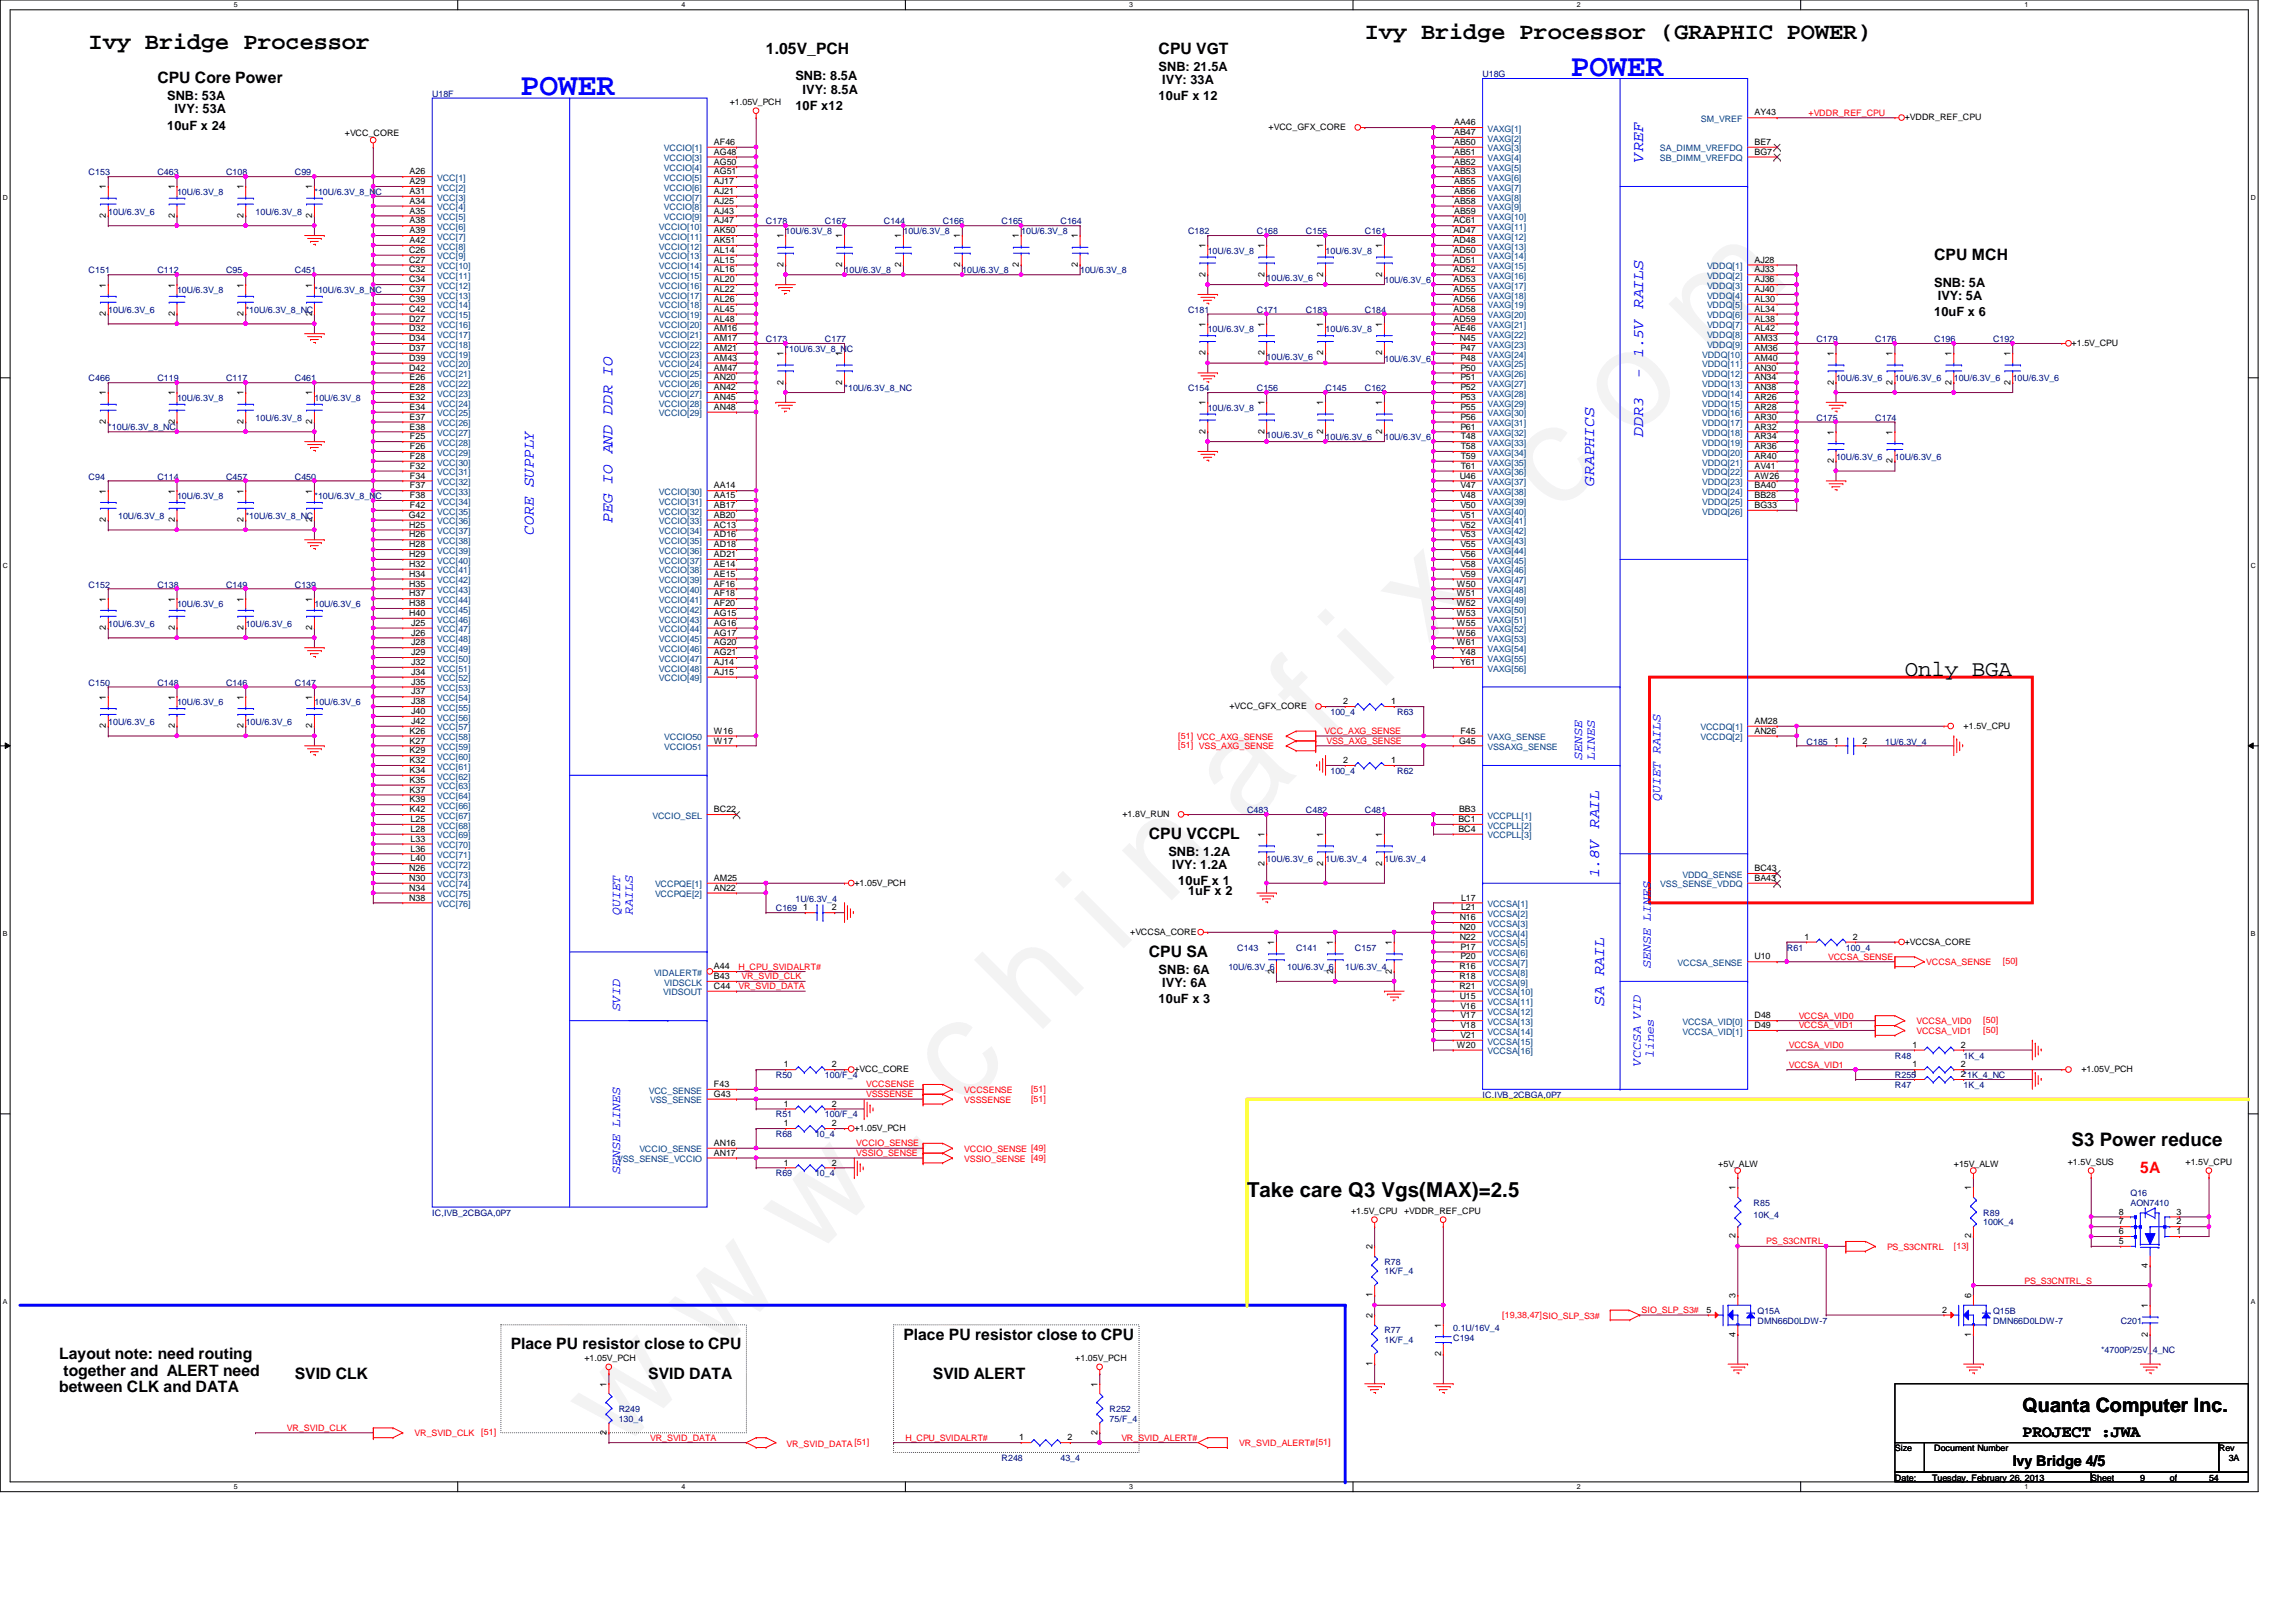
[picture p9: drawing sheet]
<svg xmlns="http://www.w3.org/2000/svg" width="297mm" height="210mm" viewBox="0 0 297 210" stroke-linecap="round" stroke-linejoin="round" font-family="sans-serif">
<defs><g id="words">
<text font-size="17.6" fill="#f0f" x="80.1" y="188" transform="rotate(-45 80.1 188)">w w w . c h i n a f i x . c o m</text>
<g font-size="4.1" fill="#00f">
<text x="203.2" y="9.8">POWER</text>
<text x="67.3" y="12.3">POWER</text>
</g>
<g font-size="3">
<text x="176.6" y="5.1">Ivy Bridge Processor (GRAPHIC POWER)</text>
<text x="11.5" y="6.3">Ivy Bridge Processor</text>
</g>
<text font-size="2.9" x="246.4" y="87.4">Only BGA</text>
<text font-size="2.7" x="161.3" y="154.9">Take care Q3 Vgs(MAX)=2.5</text>
<text font-size="2.5" x="261.7" y="182.7">Quanta Computer Inc.</text>
<text font-size="2.4" x="268" y="148.3">S3 Power reduce</text>
<text font-size="2.2" x="261.7" y="185.9">PROJECT :JWA</text>
<g font-size="2">
<text x="20.4" y="10.8">CPU Core Power</text>
<text x="99.1" y="7">1.05V_PCH</text>
<text x="149.9" y="7">CPU VGT</text>
<text x="250.2" y="33.7">CPU MCH</text>
<text x="148.6" y="108.6">CPU VCCPL</text>
<text x="148.6" y="123.8">CPU SA</text>
<text x="116.9" y="173.4">Place PU resistor close to CPU</text>
<text x="7.7" y="175.9">Layout note: need routing</text>
<text x="8.2" y="178">together and ALERT need</text>
<text x="38.1" y="178.4">SVID CLK</text>
<text x="66.1" y="174.6">Place PU resistor close to CPU</text>
<text x="83.9" y="178.4">SVID DATA</text>
<text x="120.7" y="178.4">SVID ALERT</text>
<text x="7.7" y="180.1">between CLK and DATA</text>
</g>
<g font-size="2" fill="#00f">
<text x="212.6" y="21" transform="rotate(-90 212.6 21)">VREF</text>
<text x="212.6" y="48.9" transform="rotate(-90 212.6 48.9)">- 1.5V RAILS</text>
<text x="212.6" y="56.5" transform="rotate(-90 212.6 56.5)">DDR3</text>
<text x="206.2" y="62.9" transform="rotate(-90 206.2 62.9)">GRAPHICS</text>
<text x="69.1" y="69.2" transform="rotate(-90 69.1 69.2)">CORE SUPPLY</text>
<text x="79.2" y="67.7" transform="rotate(-90 79.2 67.7)">PEG IO AND DDR IO</text>
<text x="206.9" y="113.7" transform="rotate(-90 206.9 113.7)">1.8V RAIL</text>
<text x="207.5" y="130.2" transform="rotate(-90 207.5 130.2)">SA RAIL</text>
</g>
<text font-size="2" fill="#f00" x="276.9" y="151.8">5A</text>
<text font-size="1.9" x="260.4" y="189.7">Ivy Bridge 4/5</text>
<g font-size="1.7">
<text x="102.9" y="10.4">SNB: 8.5A</text>
<text x="149.9" y="9.1">SNB: 21.5A</text>
<text x="150.4" y="10.8">IVY: 33A</text>
<text x="21.6" y="16.8">10uF x 24</text>
<text x="21.6" y="13">SNB: 53A</text>
<text x="22.6" y="14.6">IVY: 53A</text>
<text x="102.9" y="14.2">10F x12</text>
<text x="103.8" y="12.1">IVY: 8.5A</text>
<text x="149.9" y="13">10uF x 12</text>
<text x="250.2" y="40.9">10uF x 6</text>
<text x="250.2" y="37.1">SNB: 5A</text>
<text x="250.7" y="38.8">IVY: 5A</text>
<text x="151.2" y="110.7">SNB: 1.2A</text>
<text x="151.6" y="112.4">IVY: 1.2A</text>
<text x="152.4" y="114.6">10uF x 1</text>
<text x="153.7" y="115.8">1uF x 2</text>
<text x="149.9" y="126">SNB: 6A</text>
<text x="149.9" y="129.8">10uF x 3</text>
<text x="150.4" y="127.7">IVY: 6A</text>
</g>
<g font-size="1.7" fill="#00f">
<text x="204.7" y="98.3" transform="rotate(-90 204.7 98.3)">SENSE</text>
<text x="206.3" y="98.3" transform="rotate(-90 206.3 98.3)">LINES</text>
<text x="214.8" y="103.6" transform="rotate(-90 214.8 103.6)">QUIET RAILS</text>
<text x="80.2" y="118.4" transform="rotate(-90 80.2 118.4)">QUIET</text>
<text x="81.9" y="118.4" transform="rotate(-90 81.9 118.4)">RAILS</text>
<text x="213.6" y="125.2" transform="rotate(-90 213.6 125.2)">SENSE LINES</text>
<text x="80.2" y="130.8" transform="rotate(-90 80.2 130.8)">SVID</text>
<text x="212.3" y="137.9" transform="rotate(-90 212.3 137.9)">VCCSA VID</text>
<text x="213.9" y="136.9" transform="rotate(-90 213.9 136.9)">lines</text>
<text x="80.2" y="151.9" transform="rotate(-90 80.2 151.9)">SENSE LINES</text>
</g>
<g font-size="1.1" fill="#000080">
<text x="191.8" y="10">U18G</text>
<text x="55.9" y="12.5">U18F</text>
<text x="11.5" y="22.7">C153</text>
<text x="20.4" y="22.7">C463</text>
<text x="29.2" y="22.7">C108</text>
<text x="38.1" y="22.7">C99</text>
<text x="14" y="27.8">10U/6.3V_6</text>
<text x="22.9" y="25.2">10U/6.3V_8</text>
<text x="33.1" y="27.8">10U/6.3V_8</text>
<text x="40.7" y="25.2">*10U/6.3V_8_NC</text>
<text x="99.1" y="29">C178</text>
<text x="106.7" y="29">C167</text>
<text x="114.3" y="29">C144</text>
<text x="122" y="29">C166</text>
<text x="129.6" y="29">C165</text>
<text x="137.2" y="29">C164</text>
<text x="11.5" y="35.4">C151</text>
<text x="20.4" y="35.4">C112</text>
<text x="29.2" y="35.4">C95</text>
<text x="38.1" y="35.4">C451</text>
<text x="101.6" y="30.3">10U/6.3V_8</text>
<text x="109.3" y="35.4">10U/6.3V_8</text>
<text x="116.9" y="30.3">10U/6.3V_8</text>
<text x="124.5" y="35.4">10U/6.3V_8</text>
<text x="132.1" y="30.3">10U/6.3V_8</text>
<text x="139.7" y="35.4">10U/6.3V_8</text>
<text x="153.7" y="30.3">C182</text>
<text x="156.2" y="32.9">10U/6.3V_8</text>
<text x="162.6" y="30.3">C168</text>
<text x="168.9" y="30.3">C155</text>
<text x="171.5" y="32.9">10U/6.3V_8</text>
<text x="176.6" y="30.3">C161</text>
<text x="14" y="40.5">10U/6.3V_6</text>
<text x="22.9" y="37.9">10U/6.3V_8</text>
<text x="31.8" y="40.5">*10U/6.3V_8_NC</text>
<text x="40.7" y="37.9">*10U/6.3V_8_NC</text>
<text x="153.7" y="40.5">C181</text>
<text x="162.6" y="40.5">C171</text>
<text x="163.9" y="36.4">10U/6.3V_6</text>
<text x="168.9" y="40.5">C183</text>
<text x="176.6" y="40.5">C184</text>
<text x="179.1" y="36.7">10U/6.3V_6</text>
<text x="99.1" y="44.3">C173</text>
<text x="101.6" y="45.6">*10U/6.3V_8_NC</text>
<text x="106.7" y="44.3">C177</text>
<text x="156.2" y="43">10U/6.3V_8</text>
<text x="163.9" y="46.6">10U/6.3V_6</text>
<text x="171.5" y="43">10U/6.3V_8</text>
<text x="179.1" y="46.8">10U/6.3V_6</text>
<text x="235" y="44.3">C179</text>
<text x="242.6" y="44.3">C176</text>
<text x="250.2" y="44.3">C196</text>
<text x="257.8" y="44.3">C192</text>
<text x="11.5" y="49.4">C466</text>
<text x="20.4" y="49.4">C119</text>
<text x="22.9" y="51.9">10U/6.3V_8</text>
<text x="29.2" y="49.4">C117</text>
<text x="38.1" y="49.4">C461</text>
<text x="40.7" y="51.9">10U/6.3V_8</text>
<text x="109.3" y="50.6">*10U/6.3V_8_NC</text>
<text x="153.7" y="50.6">C154</text>
<text x="156.2" y="53.2">10U/6.3V_8</text>
<text x="162.6" y="50.6">C156</text>
<text x="171.5" y="50.6">C145</text>
<text x="176.6" y="50.6">C162</text>
<text x="237.5" y="49.4">10U/6.3V_6</text>
<text x="245.1" y="49.4">10U/6.3V_6</text>
<text x="252.8" y="49.4">10U/6.3V_6</text>
<text x="260.4" y="49.4">10U/6.3V_6</text>
<text x="14" y="55.7">*10U/6.3V_8_NC</text>
<text x="33.1" y="54.4">10U/6.3V_8</text>
<text x="163.9" y="56.7">10U/6.3V_6</text>
<text x="171.5" y="57">10U/6.3V_6</text>
<text x="179.1" y="57">10U/6.3V_6</text>
<text x="235" y="54.4">C175</text>
<text x="237.5" y="59.5">10U/6.3V_6</text>
<text x="242.6" y="54.4">C174</text>
<text x="245.1" y="59.5">10U/6.3V_6</text>
<text x="11.5" y="62.1">C94</text>
<text x="20.4" y="62.1">C114</text>
<text x="22.9" y="64.6">10U/6.3V_8</text>
<text x="29.2" y="62.1">C457</text>
<text x="38.1" y="62.1">C450</text>
<text x="40.7" y="64.6">*10U/6.3V_8_NC</text>
<text x="15.3" y="67.1">10U/6.3V_8</text>
<text x="31.8" y="67.1">*10U/6.3V_8_NC</text>
<text x="11.5" y="76">C152</text>
<text x="20.4" y="76">C138</text>
<text x="29.2" y="76">C149</text>
<text x="38.1" y="76">C139</text>
<text x="14" y="81.1">10U/6.3V_6</text>
<text x="22.9" y="78.6">10U/6.3V_6</text>
<text x="31.8" y="81.1">10U/6.3V_6</text>
<text x="40.7" y="78.6">10U/6.3V_6</text>
<text x="11.5" y="88.7">C150</text>
<text x="20.4" y="88.7">C148</text>
<text x="29.2" y="88.7">C146</text>
<text x="38.1" y="88.7">C147</text>
<text x="14" y="93.8">10U/6.3V_6</text>
<text x="22.9" y="91.3">10U/6.3V_6</text>
<text x="31.8" y="93.8">10U/6.3V_6</text>
<text x="40.7" y="91.3">10U/6.3V_6</text>
<text x="172.1" y="92.5">100_4</text>
<text x="180.8" y="92.5">R63</text>
<text x="172.1" y="100.2">100_4</text>
<text x="180.8" y="100.2">R62</text>
<text x="233.7" y="96.4">C185</text>
<text x="243.9" y="96.4">1U/6.3V_4</text>
<text x="161.3" y="105.2">C483</text>
<text x="168.9" y="105.2">C482</text>
<text x="176.6" y="105.2">C481</text>
<text x="163.9" y="111.6">10U/6.3V_6</text>
<text x="171.5" y="111.6">1U/6.3V_4</text>
<text x="179.1" y="111.6">1U/6.3V_4</text>
<text x="100.4" y="117.9">C169</text>
<text x="102.9" y="116.7">1U/6.3V_4</text>
<text x="158.9" y="125.6">10U/6.3V_6</text>
<text x="160.1" y="123">C143</text>
<text x="166.5" y="125.6">10U/6.3V_6</text>
<text x="167.7" y="123">C141</text>
<text x="174" y="125.6">1U/6.3V_4</text>
<text x="175.3" y="123">C157</text>
<text x="231.2" y="123">R61</text>
<text x="238.8" y="123">100_4</text>
<text x="245.1" y="137">R48</text>
<text x="254" y="137">1K_4</text>
<text x="100.4" y="139.5">R50</text>
<text x="106.7" y="139.5">100/F_4</text>
<text x="191.8" y="142.1">IC,IVB_2CBGA,0P7</text>
<text x="245.1" y="140.8">R47</text>
<text x="245.1" y="139.5">R2551</text>
<text x="254" y="140.8">1K_4</text>
<text x="100.4" y="144.6">R51</text>
<text x="100.4" y="147.2">R68</text>
<text x="105.4" y="147.2">10_4</text>
<text x="106.7" y="144.6">100/F_4</text>
<text x="100.4" y="152.2">R69</text>
<text x="105.4" y="152.2">10_4</text>
<text x="275.6" y="154.8">Q16</text>
<text x="55.9" y="157.3">IC,IVB_2CBGA,0P7</text>
<text x="226.9" y="156">R85</text>
<text x="226.9" y="157.6">10K_4</text>
<text x="256.6" y="157.3">R89</text>
<text x="256.6" y="158.6">100K_4</text>
<text x="275.6" y="156">AON7410</text>
<text x="179.1" y="163.7">R78</text>
<text x="179.1" y="164.9">1K/F_4</text>
<text x="179.1" y="172.6">R77</text>
<text x="179.1" y="173.8">1K/F_4</text>
<text x="188" y="173.6">C194</text>
<text x="188" y="172.3">0.1U/16V_4</text>
<text x="227.4" y="170">Q15A</text>
<text x="227.4" y="171.3">DMN66D0LDW-7</text>
<text x="257.8" y="170">Q15B</text>
<text x="257.8" y="171.3">DMN66D0LDW-7</text>
<text x="274.4" y="171.3">C201</text>
<text x="271.8" y="175.1">*4700P/25V_4_NC</text>
<text x="80" y="182.7">R249</text>
<text x="80" y="184">130_4</text>
<text x="143.5" y="182.7">R252</text>
<text x="143.5" y="184">75/F_4</text>
<text x="129.6" y="189.1">R248</text>
<text x="137.2" y="189.1">43_4</text>
</g>
<g font-size="1.1">
<text x="44.6" y="17.6">+VCC_CORE</text>
<text x="94.4" y="13.5">+1.05V_PCH</text>
<text x="164.1" y="16.8">+VCC_GFX_CORE</text>
<text x="188.1" y="16.2">AA46</text>
<text x="188.1" y="17.5">AB47</text>
<text x="227" y="14.9">AY43</text>
<text x="246.4" y="15.6">+VDDR_REF_CPU</text>
<text x="53" y="22.6">A26</text>
<text x="53" y="23.8">A29</text>
<text x="92.4" y="18.8">AF46</text>
<text x="92.4" y="20">AG48</text>
<text x="92.4" y="21.3">AG50</text>
<text x="92.4" y="22.6">AG51</text>
<text x="92.4" y="23.8">AJ17</text>
<text x="188.1" y="18.8">AB50</text>
<text x="188.1" y="20">AB51</text>
<text x="188.1" y="21.3">AB52</text>
<text x="188.1" y="22.6">AB53</text>
<text x="188.1" y="23.8">AB55</text>
<text x="227" y="18.8">BE7</text>
<text x="227" y="20">BG7</text>
<text x="13.7" y="28.2" transform="rotate(-90 13.7 28.2)">2</text>
<text x="13.7" y="24.5" transform="rotate(-90 13.7 24.5)">1</text>
<text x="22.6" y="28.2" transform="rotate(-90 22.6 28.2)">2</text>
<text x="22.6" y="24.5" transform="rotate(-90 22.6 24.5)">1</text>
<text x="31.5" y="28.2" transform="rotate(-90 31.5 28.2)">2</text>
<text x="31.5" y="24.5" transform="rotate(-90 31.5 24.5)">1</text>
<text x="40.4" y="28.2" transform="rotate(-90 40.4 28.2)">2</text>
<text x="40.4" y="24.5" transform="rotate(-90 40.4 24.5)">1</text>
<text x="53" y="25.1">A31</text>
<text x="53" y="26.4">A34</text>
<text x="53" y="27.6">A35</text>
<text x="53" y="28.9">A38</text>
<text x="92.4" y="25.1">AJ21</text>
<text x="92.4" y="26.4">AJ25</text>
<text x="92.4" y="27.6">AJ43</text>
<text x="92.4" y="28.9">AJ47</text>
<text x="188" y="28.9">AC61</text>
<text x="188.1" y="25.1">AB56</text>
<text x="188.1" y="26.4">AB58</text>
<text x="188.1" y="27.6">AB59</text>
<text x="52.9" y="32.7">C26</text>
<text x="52.9" y="34">C27</text>
<text x="52.9" y="35.3">C32</text>
<text x="53" y="30.2">A39</text>
<text x="53" y="31.5">A42</text>
<text x="92.4" y="30.2">AK50</text>
<text x="92.4" y="31.5">AK51</text>
<text x="92.4" y="32.7">AL14</text>
<text x="92.4" y="34">AL15</text>
<text x="92.4" y="35.3">AL16</text>
<text x="101.3" y="34.5" transform="rotate(-90 101.3 34.5)">2</text>
<text x="101.3" y="30.9" transform="rotate(-90 101.3 30.9)">1</text>
<text x="109" y="34.5" transform="rotate(-90 109 34.5)">2</text>
<text x="109" y="30.9" transform="rotate(-90 109 30.9)">1</text>
<text x="116.6" y="34.5" transform="rotate(-90 116.6 34.5)">2</text>
<text x="116.6" y="30.9" transform="rotate(-90 116.6 30.9)">1</text>
<text x="124.2" y="34.5" transform="rotate(-90 124.2 34.5)">2</text>
<text x="124.2" y="30.9" transform="rotate(-90 124.2 30.9)">1</text>
<text x="131.8" y="34.5" transform="rotate(-90 131.8 34.5)">2</text>
<text x="131.8" y="30.9" transform="rotate(-90 131.8 30.9)">1</text>
<text x="139.4" y="34.5" transform="rotate(-90 139.4 34.5)">2</text>
<text x="139.4" y="30.9" transform="rotate(-90 139.4 30.9)">1</text>
<text x="156" y="35.8" transform="rotate(-90 156 35.8)">2</text>
<text x="156" y="32.1" transform="rotate(-90 156 32.1)">1</text>
<text x="163.6" y="35.8" transform="rotate(-90 163.6 35.8)">2</text>
<text x="163.6" y="32.1" transform="rotate(-90 163.6 32.1)">1</text>
<text x="171.2" y="35.8" transform="rotate(-90 171.2 35.8)">2</text>
<text x="171.2" y="32.1" transform="rotate(-90 171.2 32.1)">1</text>
<text x="178.8" y="35.8" transform="rotate(-90 178.8 35.8)">2</text>
<text x="178.8" y="32.1" transform="rotate(-90 178.8 32.1)">1</text>
<text x="188" y="30.2">AD47</text>
<text x="188" y="31.5">AD48</text>
<text x="188" y="32.7">AD50</text>
<text x="188" y="34">AD51</text>
<text x="188" y="35.3">AD52</text>
<text x="227" y="34">AJ28</text>
<text x="227" y="35.3">AJ33</text>
<text x="13.7" y="40.9" transform="rotate(-90 13.7 40.9)">2</text>
<text x="13.7" y="37.2" transform="rotate(-90 13.7 37.2)">1</text>
<text x="22.6" y="40.9" transform="rotate(-90 22.6 40.9)">2</text>
<text x="22.6" y="37.2" transform="rotate(-90 22.6 37.2)">1</text>
<text x="31.5" y="40.9" transform="rotate(-90 31.5 40.9)">2</text>
<text x="31.5" y="37.2" transform="rotate(-90 31.5 37.2)">1</text>
<text x="40.4" y="40.9" transform="rotate(-90 40.4 40.9)">2</text>
<text x="40.4" y="37.2" transform="rotate(-90 40.4 37.2)">1</text>
<text x="52.9" y="36.5">C34</text>
<text x="52.9" y="37.8">C37</text>
<text x="52.9" y="39.1">C39</text>
<text x="52.9" y="40.3">C42</text>
<text x="52.9" y="41.6">D27</text>
<text x="92.4" y="36.5">AL20</text>
<text x="92.4" y="37.8">AL22</text>
<text x="92.4" y="39.1">AL26</text>
<text x="92.4" y="40.3">AL45</text>
<text x="92.4" y="41.6">AL48</text>
<text x="188" y="36.5">AD53</text>
<text x="188" y="37.8">AD55</text>
<text x="188" y="39.1">AD56</text>
<text x="188" y="40.3">AD58</text>
<text x="188" y="41.6">AD59</text>
<text x="227" y="36.5">AJ36</text>
<text x="227" y="37.8">AJ40</text>
<text x="227" y="39.1">AL30</text>
<text x="227" y="40.3">AL34</text>
<text x="227" y="41.6">AL38</text>
<text x="52.9" y="42.9">D32</text>
<text x="52.9" y="44.2">D34</text>
<text x="52.9" y="45.4">D37</text>
<text x="52.9" y="46.7">D39</text>
<text x="52.9" y="48">D42</text>
<text x="92.4" y="42.9">AM16</text>
<text x="92.4" y="44.2">AM17</text>
<text x="92.4" y="45.4">AM21</text>
<text x="92.4" y="46.7">AM43</text>
<text x="92.4" y="48">AM47</text>
<text x="101.3" y="46.1" transform="rotate(-90 101.3 46.1)">1</text>
<text x="109" y="46.1" transform="rotate(-90 109 46.1)">1</text>
<text x="156" y="46" transform="rotate(-90 156 46)">2</text>
<text x="156" y="42.3" transform="rotate(-90 156 42.3)">1</text>
<text x="163.6" y="46" transform="rotate(-90 163.6 46)">2</text>
<text x="163.6" y="42.3" transform="rotate(-90 163.6 42.3)">1</text>
<text x="171.2" y="46" transform="rotate(-90 171.2 46)">2</text>
<text x="171.2" y="42.3" transform="rotate(-90 171.2 42.3)">1</text>
<text x="178.8" y="46" transform="rotate(-90 178.8 46)">2</text>
<text x="178.8" y="42.3" transform="rotate(-90 178.8 42.3)">1</text>
<text x="188.1" y="42.9">AE46</text>
<text x="188.8" y="44.2">N45</text>
<text x="188.9" y="45.4">P47</text>
<text x="188.9" y="46.7">P48</text>
<text x="188.9" y="48">P50</text>
<text x="227" y="46.7">AM40</text>
<text x="227" y="48">AN30</text>
<text x="227" y="42.9">AL42</text>
<text x="227" y="44.2">AM33</text>
<text x="227" y="45.4">AM36</text>
<text x="237.2" y="46.1" transform="rotate(-90 237.2 46.1)">1</text>
<text x="244.9" y="46.1" transform="rotate(-90 244.9 46.1)">1</text>
<text x="252.5" y="46.1" transform="rotate(-90 252.5 46.1)">1</text>
<text x="260.1" y="46.1" transform="rotate(-90 260.1 46.1)">1</text>
<text x="268" y="44.8">+1.5V_CPU</text>
<text x="13.7" y="51.2" transform="rotate(-90 13.7 51.2)">1</text>
<text x="22.6" y="51.2" transform="rotate(-90 22.6 51.2)">1</text>
<text x="31.5" y="51.2" transform="rotate(-90 31.5 51.2)">1</text>
<text x="40.4" y="51.2" transform="rotate(-90 40.4 51.2)">1</text>
<text x="53" y="49.2">E26</text>
<text x="53" y="50.5">E28</text>
<text x="53" y="51.8">E32</text>
<text x="53" y="53">E34</text>
<text x="92.4" y="49.2">AN20</text>
<text x="92.4" y="50.5">AN42</text>
<text x="92.4" y="51.8">AN45</text>
<text x="92.4" y="53">AN48</text>
<text x="101.3" y="49.8" transform="rotate(-90 101.3 49.8)">2</text>
<text x="109" y="49.8" transform="rotate(-90 109 49.8)">2</text>
<text x="156" y="52.5" transform="rotate(-90 156 52.5)">1</text>
<text x="163.6" y="52.5" transform="rotate(-90 163.6 52.5)">1</text>
<text x="171.2" y="52.5" transform="rotate(-90 171.2 52.5)">1</text>
<text x="178.8" y="52.5" transform="rotate(-90 178.8 52.5)">1</text>
<text x="188.9" y="49.2">P51</text>
<text x="188.9" y="50.5">P52</text>
<text x="188.9" y="51.8">P53</text>
<text x="188.9" y="53">P55</text>
<text x="227" y="49.2">AN34</text>
<text x="227" y="50.5">AN38</text>
<text x="227" y="51.8">AR26</text>
<text x="227" y="53">AR28</text>
<text x="237.2" y="49.8" transform="rotate(-90 237.2 49.8)">2</text>
<text x="244.9" y="49.8" transform="rotate(-90 244.9 49.8)">2</text>
<text x="252.5" y="49.8" transform="rotate(-90 252.5 49.8)">2</text>
<text x="260.1" y="49.8" transform="rotate(-90 260.1 49.8)">2</text>
<text x="13.7" y="54.9" transform="rotate(-90 13.7 54.9)">2</text>
<text x="22.6" y="54.9" transform="rotate(-90 22.6 54.9)">2</text>
<text x="31.5" y="54.9" transform="rotate(-90 31.5 54.9)">2</text>
<text x="40.4" y="54.9" transform="rotate(-90 40.4 54.9)">2</text>
<text x="53" y="54.3">E37</text>
<text x="53" y="55.6">E38</text>
<text x="53" y="56.9">F25</text>
<text x="53" y="58.1">F26</text>
<text x="53" y="59.4">F28</text>
<text x="156" y="56.1" transform="rotate(-90 156 56.1)">2</text>
<text x="163.6" y="56.1" transform="rotate(-90 163.6 56.1)">2</text>
<text x="171.2" y="56.1" transform="rotate(-90 171.2 56.1)">2</text>
<text x="178.8" y="56.1" transform="rotate(-90 178.8 56.1)">2</text>
<text x="188.9" y="54.3">P56</text>
<text x="188.9" y="55.6">P61</text>
<text x="189" y="56.9">T48</text>
<text x="189" y="58.1">T58</text>
<text x="189" y="59.4">T59</text>
<text x="227" y="54.3">AR30</text>
<text x="227" y="55.6">AR32</text>
<text x="227" y="56.9">AR34</text>
<text x="227" y="58.1">AR36</text>
<text x="227" y="59.4">AR40</text>
<text x="237.2" y="59.9" transform="rotate(-90 237.2 59.9)">2</text>
<text x="237.2" y="56.3" transform="rotate(-90 237.2 56.3)">1</text>
<text x="244.9" y="59.9" transform="rotate(-90 244.9 59.9)">2</text>
<text x="244.9" y="56.3" transform="rotate(-90 244.9 56.3)">1</text>
<text x="13.7" y="63.9" transform="rotate(-90 13.7 63.9)">1</text>
<text x="22.6" y="63.9" transform="rotate(-90 22.6 63.9)">1</text>
<text x="31.5" y="63.9" transform="rotate(-90 31.5 63.9)">1</text>
<text x="40.4" y="63.9" transform="rotate(-90 40.4 63.9)">1</text>
<text x="53" y="60.7">F32</text>
<text x="53" y="61.9">F34</text>
<text x="53" y="63.2">F37</text>
<text x="53" y="64.5">F38</text>
<text x="53" y="65.7">F42</text>
<text x="92.4" y="63.2">AA14</text>
<text x="92.4" y="64.5">AA15</text>
<text x="92.4" y="65.7">AB17</text>
<text x="188.8" y="61.9">U46</text>
<text x="188.9" y="63.2">V47</text>
<text x="188.9" y="64.5">V48</text>
<text x="188.9" y="65.7">V50</text>
<text x="189" y="60.7">T61</text>
<text x="227" y="60.7">AV41</text>
<text x="227" y="61.9">AW26</text>
<text x="227" y="63.2">BA40</text>
<text x="227" y="64.5">BB28</text>
<text x="227" y="65.7">BG33</text>
<text x="13.7" y="67.6" transform="rotate(-90 13.7 67.6)">2</text>
<text x="22.6" y="67.6" transform="rotate(-90 22.6 67.6)">2</text>
<text x="31.5" y="67.6" transform="rotate(-90 31.5 67.6)">2</text>
<text x="40.4" y="67.6" transform="rotate(-90 40.4 67.6)">2</text>
<text x="52.9" y="67">G42</text>
<text x="53" y="68.3">H25</text>
<text x="53" y="69.6">H26</text>
<text x="53" y="70.8">H28</text>
<text x="92.4" y="67">AB20</text>
<text x="92.4" y="68.3">AC13</text>
<text x="92.4" y="69.6">AD16</text>
<text x="92.4" y="70.8">AD18</text>
<text x="188.9" y="67">V51</text>
<text x="188.9" y="68.3">V52</text>
<text x="188.9" y="69.6">V53</text>
<text x="188.9" y="70.8">V55</text>
<text x="13.7" y="77.9" transform="rotate(-90 13.7 77.9)">1</text>
<text x="22.6" y="77.9" transform="rotate(-90 22.6 77.9)">1</text>
<text x="31.5" y="77.9" transform="rotate(-90 31.5 77.9)">1</text>
<text x="40.4" y="77.9" transform="rotate(-90 40.4 77.9)">1</text>
<text x="53" y="72.1">H29</text>
<text x="53" y="73.4">H32</text>
<text x="53" y="74.6">H34</text>
<text x="53" y="75.9">H35</text>
<text x="53" y="77.2">H37</text>
<text x="92.4" y="72.1">AD21</text>
<text x="92.4" y="73.4">AE14</text>
<text x="92.4" y="74.6">AE15</text>
<text x="92.4" y="75.9">AF16</text>
<text x="92.4" y="77.2">AF18</text>
<text x="188.5" y="75.9">W50</text>
<text x="188.5" y="77.2">W51</text>
<text x="188.9" y="72.1">V56</text>
<text x="188.9" y="73.4">V58</text>
<text x="188.9" y="74.6">V59</text>
<text x="13.7" y="81.5" transform="rotate(-90 13.7 81.5)">2</text>
<text x="22.6" y="81.5" transform="rotate(-90 22.6 81.5)">2</text>
<text x="31.5" y="81.5" transform="rotate(-90 31.5 81.5)">2</text>
<text x="40.4" y="81.5" transform="rotate(-90 40.4 81.5)">2</text>
<text x="53" y="78.4">H38</text>
<text x="53" y="79.7">H40</text>
<text x="53.2" y="81">J25</text>
<text x="53.2" y="82.3">J26</text>
<text x="53.2" y="83.5">J28</text>
<text x="92.4" y="78.4">AF20</text>
<text x="92.4" y="79.7">AG15</text>
<text x="92.4" y="81">AG16</text>
<text x="92.4" y="82.3">AG17</text>
<text x="92.4" y="83.5">AG20</text>
<text x="188.5" y="78.4">W52</text>
<text x="188.5" y="79.7">W53</text>
<text x="188.5" y="81">W55</text>
<text x="188.5" y="82.3">W56</text>
<text x="188.5" y="83.5">W61</text>
<text x="53.2" y="84.8">J29</text>
<text x="53.2" y="86.1">J32</text>
<text x="53.2" y="87.3">J34</text>
<text x="53.2" y="88.6">J35</text>
<text x="53.2" y="89.9">J37</text>
<text x="92.4" y="84.8">AG21</text>
<text x="92.4" y="86.1">AJ14</text>
<text x="92.4" y="87.3">AJ15</text>
<text x="188.9" y="84.8">Y48</text>
<text x="188.9" y="86.1">Y61</text>
<text x="13.7" y="94.2" transform="rotate(-90 13.7 94.2)">2</text>
<text x="13.7" y="90.6" transform="rotate(-90 13.7 90.6)">1</text>
<text x="22.6" y="94.2" transform="rotate(-90 22.6 94.2)">2</text>
<text x="22.6" y="90.6" transform="rotate(-90 22.6 90.6)">1</text>
<text x="31.5" y="94.2" transform="rotate(-90 31.5 94.2)">2</text>
<text x="31.5" y="90.6" transform="rotate(-90 31.5 90.6)">1</text>
<text x="40.4" y="94.2" transform="rotate(-90 40.4 94.2)">2</text>
<text x="40.4" y="90.6" transform="rotate(-90 40.4 90.6)">1</text>
<text x="53" y="95">K26</text>
<text x="53.2" y="91.1">J38</text>
<text x="53.2" y="92.4">J40</text>
<text x="53.2" y="93.7">J42</text>
<text x="92.4" y="95">W16</text>
<text x="159" y="91.8">+VCC_GFX_CORE</text>
<text x="173.8" y="91.1">2</text>
<text x="180" y="91.1">1</text>
<text x="188.9" y="95">F45</text>
<text x="227" y="93.7">AM28</text>
<text x="227" y="95">AN26</text>
<text x="254" y="94.3">+1.5V_CPU</text>
<text x="53" y="96.2">K27</text>
<text x="53" y="97.5">K29</text>
<text x="53" y="98.8">K32</text>
<text x="53" y="100">K34</text>
<text x="53" y="101.3">K35</text>
<text x="92.4" y="96.2">W17</text>
<text x="173.8" y="98.8">2</text>
<text x="180" y="98.8">1</text>
<text x="188.8" y="96.2">G45</text>
<text x="237.3" y="96.2">1</text>
<text x="241" y="96.2">2</text>
<text x="53" y="102.6">K37</text>
<text x="53" y="103.8">K39</text>
<text x="53" y="105.1">K42</text>
<text x="53.1" y="106.4">L25</text>
<text x="53.1" y="107.7">L28</text>
<text x="92.4" y="105.1">BC22</text>
<text x="145.2" y="105.7">+1.8V_RUN</text>
<text x="188.7" y="106.4">BC1</text>
<text x="188.7" y="107.7">BC4</text>
<text x="188.8" y="105.1">BB3</text>
<text x="53" y="112.7">N26</text>
<text x="53.1" y="108.9">L33</text>
<text x="53.1" y="110.2">L36</text>
<text x="53.1" y="111.5">L40</text>
<text x="163.6" y="112" transform="rotate(-90 163.6 112)">2</text>
<text x="163.6" y="108.3" transform="rotate(-90 163.6 108.3)">1</text>
<text x="171.2" y="112" transform="rotate(-90 171.2 112)">2</text>
<text x="171.2" y="108.3" transform="rotate(-90 171.2 108.3)">1</text>
<text x="178.8" y="112" transform="rotate(-90 178.8 112)">2</text>
<text x="178.8" y="108.3" transform="rotate(-90 178.8 108.3)">1</text>
<text x="227" y="112.7">BC43</text>
<text x="53" y="114">N30</text>
<text x="53" y="115.3">N34</text>
<text x="53" y="116.5">N38</text>
<text x="92.4" y="114">AM25</text>
<text x="92.4" y="115.3">AN22</text>
<text x="103.9" y="117.8">1</text>
<text x="107.6" y="117.8">2</text>
<text x="110.5" y="114.6">+1.05V_PCH</text>
<text x="188.8" y="119.1">N16</text>
<text x="189" y="116.5">L17</text>
<text x="189" y="117.8">L21</text>
<text x="227" y="114">BA43</text>
<text x="92.4" y="125.4">A44</text>
<text x="146.2" y="121">+VCCSA_CORE</text>
<text x="164.8" y="126" transform="rotate(-90 164.8 126)">2</text>
<text x="164.8" y="122.3" transform="rotate(-90 164.8 122.3)">1</text>
<text x="172.5" y="126" transform="rotate(-90 172.5 126)">2</text>
<text x="172.5" y="122.3" transform="rotate(-90 172.5 122.3)">1</text>
<text x="180.1" y="126" transform="rotate(-90 180.1 126)">2</text>
<text x="180.1" y="122.3" transform="rotate(-90 180.1 122.3)">1</text>
<text x="188.8" y="125.4">R16</text>
<text x="188.8" y="120.4">N20</text>
<text x="188.8" y="121.6">N22</text>
<text x="188.9" y="122.9">P17</text>
<text x="188.9" y="124.2">P20</text>
<text x="227" y="124.2">U10</text>
<text x="233.5" y="121.6">1</text>
<text x="239.7" y="121.6">2</text>
<text x="246.4" y="122.3">+VCCSA_CORE</text>
<text x="92.4" y="126.7">B43</text>
<text x="92.4" y="128">C44</text>
<text x="188.8" y="128">R21</text>
<text x="188.8" y="126.7">R18</text>
<text x="188.8" y="129.2">U15</text>
<text x="188.9" y="130.5">V16</text>
<text x="188.9" y="131.8">V17</text>
<text x="227" y="131.8">D48</text>
<text x="188.5" y="135.6">W20</text>
<text x="188.9" y="133.1">V18</text>
<text x="188.9" y="134.3">V21</text>
<text x="227" y="133.1">D49</text>
<text x="247.4" y="135.6">1</text>
<text x="253.7" y="135.6">2</text>
<text x="92.4" y="140.7">F43</text>
<text x="92.4" y="141.9">G43</text>
<text x="101.4" y="143.2">1</text>
<text x="101.4" y="138.1">1</text>
<text x="107.6" y="143.2">2</text>
<text x="107.6" y="138.1">2</text>
<text x="110.5" y="138.8">+VCC_CORE</text>
<text x="247.4" y="138.1">1</text>
<text x="253.7" y="139.4">2*1K_4_NC</text>
<text x="253.7" y="138.1">2</text>
<text x="269.3" y="138.8">+1.05V_PCH</text>
<text x="92.4" y="149.6">AN17</text>
<text x="92.4" y="148.3">AN16</text>
<text x="101.4" y="145.8">1</text>
<text x="107.6" y="145.8">2</text>
<text x="110.5" y="146.4">+1.05V_PCH</text>
<text x="101.4" y="150.8">1</text>
<text x="107.6" y="150.8">2</text>
<text x="222.3" y="151">+5V_ALW</text>
<text x="224.5" y="154.1" transform="rotate(-90 224.5 154.1)">1</text>
<text x="252.8" y="151">+15V_ALW</text>
<text x="255" y="154.1" transform="rotate(-90 255 154.1)">1</text>
<text x="267.5" y="150.7">+1.5V_SUS</text>
<text x="282.7" y="150.7">+1.5V_CPU</text>
<text x="174.8" y="157.1">+1.5V_CPU</text>
<text x="177.5" y="161.7" transform="rotate(-90 177.5 161.7)">2</text>
<text x="181.6" y="157.1">+VDDR_REF_CPU</text>
<text x="224.5" y="160.3" transform="rotate(-90 224.5 160.3)">2</text>
<text x="255" y="160.3" transform="rotate(-90 255 160.3)">2</text>
<text x="274.1" y="157.2">8</text>
<text x="274.1" y="158.5">7</text>
<text x="274.1" y="159.7">6</text>
<text x="274.1" y="161">5</text>
<text x="281.6" y="158.5">2</text>
<text x="281.6" y="157.2">3</text>
<text x="281.6" y="159.7">1</text>
<text x="177.5" y="167.9" transform="rotate(-90 177.5 167.9)">1</text>
<text x="277.9" y="164.1" transform="rotate(-90 277.9 164.1)">4</text>
<text x="177.5" y="170.6" transform="rotate(-90 177.5 170.6)">2</text>
<text x="186.4" y="171.8" transform="rotate(-90 186.4 171.8)">1</text>
<text x="220.8" y="169.9">5</text>
<text x="224.5" y="173" transform="rotate(-90 224.5 173)">4</text>
<text x="224.5" y="168" transform="rotate(-90 224.5 168)">3</text>
<text x="251.2" y="169.9">2</text>
<text x="255" y="173" transform="rotate(-90 255 173)">1</text>
<text x="255" y="168" transform="rotate(-90 255 168)">6</text>
<text x="277.9" y="173" transform="rotate(-90 277.9 173)">2</text>
<text x="277.9" y="169.3" transform="rotate(-90 277.9 169.3)">1</text>
<text x="75.6" y="176.1">+1.05V_PCH</text>
<text x="78.5" y="179.5" transform="rotate(-90 78.5 179.5)">1</text>
<text x="139.1" y="176.1">+1.05V_PCH</text>
<text x="142" y="179.5" transform="rotate(-90 142 179.5)">1</text>
<text x="177.5" y="176.8" transform="rotate(-90 177.5 176.8)">1</text>
<text x="186.4" y="175.5" transform="rotate(-90 186.4 175.5)">2</text>
<text x="78.5" y="185.7" transform="rotate(-90 78.5 185.7)">2</text>
<text x="142" y="185.7" transform="rotate(-90 142 185.7)">2</text>
<text x="131.9" y="186.4">1</text>
<text x="138.1" y="186.4">2</text>
<text x="245.1" y="187.8">Size</text>
<text x="245.1" y="191.6">Date:</text>
<text x="250" y="191.6">Tuesday, February 26, 2013</text>
<text x="250.2" y="187.8">Document Number</text>
<text x="270.5" y="191.6">Sheet</text>
<text x="276.9" y="191.6">9</text>
<text x="280.7" y="191.6">of</text>
<text x="285.8" y="191.6">54</text>
<text x="287.1" y="187.8">Rev</text>
<text x="288.3" y="189.1">3A</text>
</g>
<g font-size="1.1" fill="#004080">
<text x="192.4" y="17.1">VAXG[1]</text>
<text x="220" y="15.8">SM_VREF</text>
<text x="56.6" y="23.4">VCC[1]</text>
<text x="85.9" y="19.6">VCCIO[1]</text>
<text x="85.9" y="20.9">VCCIO[3]</text>
<text x="85.9" y="22.1">VCCIO[4]</text>
<text x="85.9" y="23.4">VCCIO[5]</text>
<text x="192.4" y="18.3">VAXG[2]</text>
<text x="192.4" y="19.6">VAXG[3]</text>
<text x="192.4" y="20.9">VAXG[4]</text>
<text x="192.4" y="22.1">VAXG[5]</text>
<text x="192.4" y="23.4">VAXG[6]</text>
<text x="214.8" y="19.6">SA_DIMM_VREFDQ</text>
<text x="214.8" y="20.9">SB_DIMM_VREFDQ</text>
<text x="56.6" y="24.7">VCC[2]</text>
<text x="56.6" y="26">VCC[3]</text>
<text x="56.6" y="27.2">VCC[4]</text>
<text x="56.6" y="28.5">VCC[5]</text>
<text x="56.6" y="29.8">VCC[6]</text>
<text x="85.3" y="29.8">VCCIO[10]</text>
<text x="85.9" y="24.7">VCCIO[6]</text>
<text x="85.9" y="26">VCCIO[7]</text>
<text x="85.9" y="27.2">VCCIO[8]</text>
<text x="85.9" y="28.5">VCCIO[9]</text>
<text x="192.4" y="24.7">VAXG[7]</text>
<text x="192.4" y="26">VAXG[8]</text>
<text x="192.4" y="27.2">VAXG[9]</text>
<text x="192.4" y="28.5">VAXG[10]</text>
<text x="192.4" y="29.8">VAXG[11]</text>
<text x="56.6" y="31">VCC[7]</text>
<text x="56.6" y="32.3">VCC[8]</text>
<text x="56.6" y="33.6">VCC[9]</text>
<text x="56.6" y="34.8">VCC[10]</text>
<text x="85.3" y="31">VCCIO[11]</text>
<text x="85.3" y="32.3">VCCIO[12]</text>
<text x="85.3" y="33.6">VCCIO[13]</text>
<text x="85.3" y="34.8">VCCIO[14]</text>
<text x="192.4" y="31">VAXG[12]</text>
<text x="192.4" y="32.3">VAXG[13]</text>
<text x="192.4" y="33.6">VAXG[14]</text>
<text x="192.4" y="34.8">VAXG[15]</text>
<text x="220.8" y="34.8">VDDQ[1]</text>
<text x="56.6" y="36.1">VCC[11]</text>
<text x="56.6" y="37.4">VCC[12]</text>
<text x="56.6" y="38.7">VCC[13]</text>
<text x="56.6" y="39.9">VCC[14]</text>
<text x="56.6" y="41.2">VCC[15]</text>
<text x="85.3" y="36.1">VCCIO[15]</text>
<text x="85.3" y="37.4">VCCIO[16]</text>
<text x="85.3" y="38.7">VCCIO[17]</text>
<text x="85.3" y="39.9">VCCIO[18]</text>
<text x="85.3" y="41.2">VCCIO[19]</text>
<text x="192.4" y="36.1">VAXG[16]</text>
<text x="192.4" y="37.4">VAXG[17]</text>
<text x="192.4" y="38.7">VAXG[18]</text>
<text x="192.4" y="39.9">VAXG[19]</text>
<text x="192.4" y="41.2">VAXG[20]</text>
<text x="220.8" y="36.1">VDDQ[2]</text>
<text x="220.8" y="37.4">VDDQ[3]</text>
<text x="220.8" y="38.7">VDDQ[4]</text>
<text x="220.8" y="39.9">VDDQ[5]</text>
<text x="220.8" y="41.2">VDDQ[6]</text>
<text x="56.6" y="42.5">VCC[16]</text>
<text x="56.6" y="43.7">VCC[17]</text>
<text x="56.6" y="45">VCC[18]</text>
<text x="56.6" y="46.3">VCC[19]</text>
<text x="56.6" y="47.5">VCC[20]</text>
<text x="85.3" y="42.5">VCCIO[20]</text>
<text x="85.3" y="43.7">VCCIO[21]</text>
<text x="85.3" y="45">VCCIO[22]</text>
<text x="85.3" y="46.3">VCCIO[23]</text>
<text x="85.3" y="47.5">VCCIO[24]</text>
<text x="192.4" y="42.5">VAXG[21]</text>
<text x="192.4" y="43.7">VAXG[22]</text>
<text x="192.4" y="45">VAXG[23]</text>
<text x="192.4" y="46.3">VAXG[24]</text>
<text x="192.4" y="47.5">VAXG[25]</text>
<text x="220.2" y="47.5">VDDQ[11]</text>
<text x="220.2" y="46.3">VDDQ[10]</text>
<text x="220.8" y="42.5">VDDQ[7]</text>
<text x="220.8" y="43.7">VDDQ[8]</text>
<text x="220.8" y="45">VDDQ[9]</text>
<text x="56.6" y="48.8">VCC[21]</text>
<text x="56.6" y="50.1">VCC[22]</text>
<text x="56.6" y="51.4">VCC[23]</text>
<text x="56.6" y="52.6">VCC[24]</text>
<text x="56.6" y="53.9">VCC[25]</text>
<text x="85.3" y="48.8">VCCIO[25]</text>
<text x="85.3" y="50.1">VCCIO[26]</text>
<text x="85.3" y="51.4">VCCIO[27]</text>
<text x="85.3" y="52.6">VCCIO[28]</text>
<text x="85.3" y="53.9">VCCIO[29]</text>
<text x="192.4" y="48.8">VAXG[26]</text>
<text x="192.4" y="50.1">VAXG[27]</text>
<text x="192.4" y="51.4">VAXG[28]</text>
<text x="192.4" y="52.6">VAXG[29]</text>
<text x="192.4" y="53.9">VAXG[30]</text>
<text x="220.2" y="48.8">VDDQ[12]</text>
<text x="220.2" y="50.1">VDDQ[13]</text>
<text x="220.2" y="51.4">VDDQ[14]</text>
<text x="220.2" y="52.6">VDDQ[15]</text>
<text x="220.2" y="53.9">VDDQ[16]</text>
<text x="56.6" y="55.2">VCC[26]</text>
<text x="56.6" y="56.4">VCC[27]</text>
<text x="56.6" y="57.7">VCC[28]</text>
<text x="56.6" y="59">VCC[29]</text>
<text x="192.4" y="55.2">VAXG[31]</text>
<text x="192.4" y="56.4">VAXG[32]</text>
<text x="192.4" y="57.7">VAXG[33]</text>
<text x="192.4" y="59">VAXG[34]</text>
<text x="220.2" y="55.2">VDDQ[17]</text>
<text x="220.2" y="56.4">VDDQ[18]</text>
<text x="220.2" y="57.7">VDDQ[19]</text>
<text x="220.2" y="59">VDDQ[20]</text>
<text x="56.6" y="60.2">VCC[30]</text>
<text x="56.6" y="61.5">VCC[31]</text>
<text x="56.6" y="62.8">VCC[32]</text>
<text x="56.6" y="64.1">VCC[33]</text>
<text x="56.6" y="65.3">VCC[34]</text>
<text x="85.3" y="64.1">VCCIO[30]</text>
<text x="85.3" y="65.3">VCCIO[31]</text>
<text x="192.4" y="60.2">VAXG[35]</text>
<text x="192.4" y="61.5">VAXG[36]</text>
<text x="192.4" y="62.8">VAXG[37]</text>
<text x="192.4" y="64.1">VAXG[38]</text>
<text x="192.4" y="65.3">VAXG[39]</text>
<text x="220.2" y="60.2">VDDQ[21]</text>
<text x="220.2" y="61.5">VDDQ[22]</text>
<text x="220.2" y="62.8">VDDQ[23]</text>
<text x="220.2" y="64.1">VDDQ[24]</text>
<text x="220.2" y="65.3">VDDQ[25]</text>
<text x="56.6" y="66.6">VCC[35]</text>
<text x="56.6" y="67.9">VCC[36]</text>
<text x="56.6" y="69.1">VCC[37]</text>
<text x="56.6" y="70.4">VCC[38]</text>
<text x="56.6" y="71.7">VCC[39]</text>
<text x="85.3" y="66.6">VCCIO[32]</text>
<text x="85.3" y="67.9">VCCIO[33]</text>
<text x="85.3" y="69.1">VCCIO[34]</text>
<text x="85.3" y="70.4">VCCIO[35]</text>
<text x="85.3" y="71.7">VCCIO[36]</text>
<text x="192.4" y="66.6">VAXG[40]</text>
<text x="192.4" y="67.9">VAXG[41]</text>
<text x="192.4" y="69.1">VAXG[42]</text>
<text x="192.4" y="70.4">VAXG[43]</text>
<text x="192.4" y="71.7">VAXG[44]</text>
<text x="220.2" y="66.6">VDDQ[26]</text>
<text x="56.6" y="72.9">VCC[40]</text>
<text x="56.6" y="74.2">VCC[41]</text>
<text x="56.6" y="75.5">VCC[42]</text>
<text x="56.6" y="76.8">VCC[43]</text>
<text x="85.3" y="72.9">VCCIO[37]</text>
<text x="85.3" y="74.2">VCCIO[38]</text>
<text x="85.3" y="75.5">VCCIO[39]</text>
<text x="85.3" y="76.8">VCCIO[40]</text>
<text x="192.4" y="72.9">VAXG[45]</text>
<text x="192.4" y="74.2">VAXG[46]</text>
<text x="192.4" y="75.5">VAXG[47]</text>
<text x="192.4" y="76.8">VAXG[48]</text>
<text x="56.6" y="78">VCC[44]</text>
<text x="56.6" y="79.3">VCC[45]</text>
<text x="56.6" y="80.6">VCC[46]</text>
<text x="56.6" y="81.8">VCC[47]</text>
<text x="56.6" y="83.1">VCC[48]</text>
<text x="85.3" y="78">VCCIO[41]</text>
<text x="85.3" y="79.3">VCCIO[42]</text>
<text x="85.3" y="80.6">VCCIO[43]</text>
<text x="85.3" y="81.8">VCCIO[44]</text>
<text x="85.3" y="83.1">VCCIO[45]</text>
<text x="192.4" y="78">VAXG[49]</text>
<text x="192.4" y="79.3">VAXG[50]</text>
<text x="192.4" y="80.6">VAXG[51]</text>
<text x="192.4" y="81.8">VAXG[52]</text>
<text x="192.4" y="83.1">VAXG[53]</text>
<text x="56.6" y="84.4">VCC[49]</text>
<text x="56.6" y="85.6">VCC[50]</text>
<text x="56.6" y="86.9">VCC[51]</text>
<text x="56.6" y="88.2">VCC[52]</text>
<text x="56.6" y="89.5">VCC[53]</text>
<text x="85.3" y="84.4">VCCIO[46]</text>
<text x="85.3" y="85.6">VCCIO[47]</text>
<text x="85.3" y="86.9">VCCIO[48]</text>
<text x="85.3" y="88.2">VCCIO[49]</text>
<text x="192.4" y="84.4">VAXG[54]</text>
<text x="192.4" y="85.6">VAXG[55]</text>
<text x="192.4" y="86.9">VAXG[56]</text>
<text x="56.6" y="90.7">VCC[54]</text>
<text x="56.6" y="92">VCC[55]</text>
<text x="56.6" y="93.3">VCC[56]</text>
<text x="56.6" y="94.5">VCC[57]</text>
<text x="56.6" y="95.8">VCC[58]</text>
<text x="85.9" y="95.8">VCCIO50</text>
<text x="192.4" y="95.8">VAXG_SENSE</text>
<text x="220" y="94.5">VCCDQ[1]</text>
<text x="220" y="95.8">VCCDQ[2]</text>
<text x="56.6" y="97.1">VCC[59]</text>
<text x="56.6" y="98.3">VCC[60]</text>
<text x="56.6" y="99.6">VCC[61]</text>
<text x="56.6" y="100.9">VCC[62]</text>
<text x="85.9" y="97.1">VCCIO51</text>
<text x="192.4" y="97.1">VSSAXG_SENSE</text>
<text x="56.6" y="102.2">VCC[63]</text>
<text x="56.6" y="103.4">VCC[64]</text>
<text x="56.6" y="104.7">VCC[66]</text>
<text x="56.6" y="106">VCC[67]</text>
<text x="56.6" y="107.2">VCC[68]</text>
<text x="84.4" y="106">VCCIO_SEL</text>
<text x="192.4" y="106">VCCPLL[1]</text>
<text x="192.4" y="107.2">VCCPLL[2]</text>
<text x="56.6" y="108.5">VCC[69]</text>
<text x="56.6" y="109.8">VCC[70]</text>
<text x="56.6" y="111">VCC[71]</text>
<text x="56.6" y="112.3">VCC[72]</text>
<text x="56.6" y="113.6">VCC[73]</text>
<text x="192.4" y="108.5">VCCPLL[3]</text>
<text x="217.7" y="113.6">VDDQ_SENSE</text>
<text x="56.6" y="114.9">VCC[74]</text>
<text x="56.6" y="116.1">VCC[75]</text>
<text x="56.6" y="117.4">VCC[76]</text>
<text x="84.7" y="114.9">VCCPQE[1]</text>
<text x="84.7" y="116.1">VCCPQE[2]</text>
<text x="192.4" y="117.4">VCCSA[1]</text>
<text x="192.4" y="118.7">VCCSA[2]</text>
<text x="192.4" y="119.9">VCCSA[3]</text>
<text x="214.8" y="114.9">VSS_SENSE_VDDQ</text>
<text x="192.4" y="121.2">VCCSA[4]</text>
<text x="192.4" y="122.5">VCCSA[5]</text>
<text x="192.4" y="123.7">VCCSA[6]</text>
<text x="192.4" y="125">VCCSA[7]</text>
<text x="217" y="125">VCCSA_SENSE</text>
<text x="84.6" y="126.3">VIDALERT#</text>
<text x="85.8" y="128.8">VIDSOUT</text>
<text x="85.9" y="127.6">VIDSCLK</text>
<text x="192.4" y="128.8">VCCSA[10]</text>
<text x="192.4" y="131.4">VCCSA[12]</text>
<text x="192.4" y="127.6">VCCSA[9]</text>
<text x="192.4" y="130.1">VCCSA[11]</text>
<text x="192.4" y="126.3">VCCSA[8]</text>
<text x="192.4" y="132.6">VCCSA[13]</text>
<text x="192.4" y="133.9">VCCSA[14]</text>
<text x="192.4" y="135.2">VCCSA[15]</text>
<text x="192.4" y="136.4">VCCSA[16]</text>
<text x="217.7" y="133.9">VCCSA_VID[1]</text>
<text x="217.7" y="132.6">VCCSA_VID[0]</text>
<text x="83.9" y="141.5">VCC_SENSE</text>
<text x="84.1" y="142.8">VSS_SENSE</text>
<text x="82.7" y="149.1">VCCIO_SENSE</text>
<text x="79.8" y="150.4">VSS_SENSE_VCCIO</text>
</g>
<g font-size="1.1" fill="#f00">
<text x="234" y="15">+VDDR_REF_CPU</text>
<text x="152.4" y="95.6">[51] VCC_AXG_SENSE</text>
<text x="171.4" y="95">VCC_AXG_SENSE</text>
<text x="152.4" y="96.9">[51] VSS_AXG_SENSE</text>
<text x="171.6" y="96.3">VSS_AXG_SENSE</text>
<text x="95.5" y="125.5">H_CPU_SVIDALRT#</text>
<text x="236.5" y="124.2">VCCSA_SENSE</text>
<text x="249.2" y="124.9">VCCSA_SENSE</text>
<text x="259.1" y="124.8">[50]</text>
<text x="95.5" y="128">VR_SVID_DATA</text>
<text x="95.9" y="126.7">VR_SVID_CLK</text>
<text x="232.7" y="131.8">VCCSA_VID0</text>
<text x="231.4" y="135.6">VCCSA_VID0</text>
<text x="232.7" y="133.1">VCCSA_VID1</text>
<text x="247.9" y="133.8">VCCSA_VID1</text>
<text x="247.9" y="132.5">VCCSA_VID0</text>
<text x="256.6" y="133.7">[50]</text>
<text x="256.6" y="132.4">[50]</text>
<text x="112.1" y="142">VSSSENSE</text>
<text x="112.1" y="140.7">VCCSENSE</text>
<text x="124.8" y="141.4">VCCSENSE</text>
<text x="124.8" y="142.7">VSSSENSE</text>
<text x="133.4" y="141.3">[51]</text>
<text x="133.4" y="142.6">[51]</text>
<text x="231.4" y="138.2">VCCSA_VID1</text>
<text x="110.8" y="149.6">VSSIO_SENSE</text>
<text x="110.8" y="148.3">VCCIO_SENSE</text>
<text x="124.8" y="149.1">VCCIO_SENSE [49]</text>
<text x="124.8" y="150.3">VSSIO_SENSE [49]</text>
<text x="228.5" y="161">PS_S3CNTRL</text>
<text x="244.1" y="161.8">PS_S3CNTRL</text>
<text x="252.8" y="161.6">[13]</text>
<text x="261.9" y="166.1">PS_S3CNTRL_S</text>
<text x="194.3" y="170.5">[19,38,47]SIO_SLP_S3#</text>
<text x="212.4" y="169.9">SIO_SLP_S3#</text>
<text x="37.1" y="185.2">VR_SVID_CLK</text>
<text x="53.6" y="185.9">VR_SVID_CLK</text>
<text x="62.3" y="185.8">[51]</text>
<text x="84.1" y="186.4">VR_SVID_DATA</text>
<text x="101.8" y="187.3">VR_SVID_DATA [51]</text>
<text x="117.1" y="186.4">H_CPU_SVIDALRT#</text>
<text x="145.1" y="186.4">VR_SVID_ALERT#</text>
<text x="160.3" y="187.2">VR_SVID_ALERT#[51]</text>
</g>
<g font-size=".9">
<text x="30.3" y=".9">5</text>
<text x="88.2" y=".9">4</text>
<text x="146.1" y=".9">3</text>
<text x="204" y=".9">2</text>
<text x="261.9" y=".9">1</text>
<text x=".4" y="25.9">D</text>
<text x="291.2" y="25.9">D</text>
<text x=".4" y="73.5">C</text>
<text x="291.2" y="73.5">C</text>
<text x=".4" y="121.1">B</text>
<text x="291.2" y="121.1">B</text>
<text x=".4" y="168.7">A</text>
<text x="291.2" y="168.7">A</text>
<text x="30.3" y="192.7">5</text>
<text x="88.2" y="192.7">4</text>
<text x="146.1" y="192.7">3</text>
<text x="204" y="192.7">2</text>
<text x="261.9" y="192.7">1</text>
</g>
</g></defs>
<path d="M0 0h292.1v193h-292.1zM1.3 1.3h289.6v190.5h-289.6z" fill="none" stroke="#000" stroke-width=".13"/>
<g fill="#fff">
<path d="M30.3 .1h.5v1h-.5z"/>
<path d="M30.3 191.9h.5v1h-.5z"/>
</g>
<path d="M59.2 0v1.3M59.2 191.8v1.2" fill="none" stroke="#000" stroke-width=".13"/>
<path d="M88.2 .1h.5v1h-.5z" fill="#fff"/>
<path d="M117.1 0v1.3" fill="none" stroke="#000" stroke-width=".13"/>
<path d="M146.1 .1h.5v1h-.5z" fill="#fff"/>
<path d="M175 0v1.3" fill="none" stroke="#000" stroke-width=".13"/>
<path d="M204 .1h.5v1h-.5z" fill="#fff"/>
<path d="M233 0v1.3" fill="none" stroke="#000" stroke-width=".13"/>
<g fill="#fff">
<path d="M261.9 .1h.5v1h-.5z"/>
<path d="M261.9 191.9h.5v1h-.5z"/>
<path d="M.4 25.1h.6v1h-.6z"/>
<path d="M291.2 25.1h.6v1h-.6z"/>
<path d="M.4 72.7h.6v1h-.6z"/>
<path d="M291.2 72.7h.6v1h-.6z"/>
</g>
<path d="M0 48.9h1.3M290.9 48.9h1.2" fill="none" stroke="#000" stroke-width=".13"/>
<g fill="#fff">
<path d="M.4 120.3h.6v1h-.6z"/>
<path d="M291.2 120.3h.6v1h-.6z"/>
</g>
<path d="M0 96.5h1.3M.7 96.1l.6 .4-.6 .4zM290.9 96.5l.6-.4v.8zM290.9 96.5h1.2" fill="none" stroke="#000" stroke-width=".13"/>
<path d="M.7 96.1l.6 .4-.6 .4zM290.9 96.5l.6-.4v.8z" fill="#000"/>
<g fill="#fff">
<path d="M.4 167.9h.5v1.1h-.5z"/>
<path d="M291.2 167.9h.6v1.1h-.6z"/>
</g>
<path d="M0 144.1h1.3M290.9 144.1h1.2" fill="none" stroke="#000" stroke-width=".13"/>
<path d="M64.8 171.4h31.8v14h-31.8zM115.6 171.4h31.8v16.6h-31.8z" fill="none" stroke="#000" stroke-width=".13" stroke-dasharray="0 .3"/>
<path d="M2.6 168.9h171.4" fill="none" stroke="#00f" stroke-width=".38"/>
<path d="M161.3 142.2h129.6" fill="none" stroke="#ff0" stroke-width=".38"/>
<circle cx="290.9" cy="142.2" r=".19" fill="#ff0"/>
<path d="M213.4 87.6h49.5v29.2h-49.5z" fill="none" stroke="#f00" stroke-width=".38"/>
<g fill="none" stroke="#800040" stroke-width=".13">
<path d="M31.8 76.2h.1M31.8 76.2v1.3M40.7 76.2h.1M40.7 76.2v1.3M14 88.9h.1M14 94h.1M14 81.3h.1M14 82.5h.1M14 81.3v1.2M14 88.9v1.3M14 94v1.2M22.9 81.3h.1"/>
<path d="M22.9 88.9h.1M22.9 94h.1M22.9 81.3v1.2h-8.9M22.9 88.9v1.3M22.9 94v1.2M31.8 81.3h.1M31.8 88.9h.1M31.8 81.3v1.2M31.8 88.9v1.3M40.7 94h.1M40.7 88.9h.1M40.7 81.3h.1"/>
<path d="M40.7 81.3v1.2M40.7 88.9v1.3M40.7 94v1.2M33.1 185.4h.1M33.1 185.4h15.2"/>
</g>
<path d="M22.7 82.4h.3l.1 .1-.1 .2-.1 .1-.2-.1z" fill-rule="evenodd" fill="#f0f"/>
<path d="M22.7 82.4h.3l.1 .1-.1 .2-.1 .1-.2-.1z" fill="none" stroke="#f0f" stroke-width=".13"/>
<path d="M31.8 82.5h.1M31.8 82.5h8.9" fill="none" stroke="#800040" stroke-width=".13"/>
<path d="M40.5 82.4h.3l.1 .1-.1 .2-.2 .1-.1-.1z" fill-rule="evenodd" fill="#f0f"/>
<path d="M40.5 82.4h.3l.1 .1-.1 .2-.2 .1-.1-.1z" fill="none" stroke="#f0f" stroke-width=".13"/>
<path d="M31.6 82.4h.3l.1 .1-.1 .2-.2 .1-.1-.1z" fill-rule="evenodd" fill="#f0f"/>
<path d="M31.6 82.4h.3l.1 .1-.1 .2-.2 .1-.1-.1z" fill="none" stroke="#f0f" stroke-width=".13"/>
<path d="M14 76.2h.1M14 76.2h17.8M22.9 76.2h.1M22.9 95.2h.1M22.9 95.2h8.9M40.7 95.2h.1M40.7 82.5h.1M40.7 82.5v1.3M40.7 95.2v1.3" fill="none" stroke="#800040" stroke-width=".13"/>
<path d="M22.7 76h.3l.1 .2-.1 .1-.1 .1-.2-.1z" fill-rule="evenodd" fill="#f0f"/>
<path d="M22.7 76h.3l.1 .2-.1 .1-.1 .1-.2-.1z" fill="none" stroke="#f0f" stroke-width=".13"/>
<path d="M14 88.9h.1M14 88.9h17.8M22.9 88.9h.1" fill="none" stroke="#800040" stroke-width=".13"/>
<path d="M22.7 88.7h.3l.1 .2-.1 .1-.1 .1-.2-.1z" fill-rule="evenodd" fill="#f0f"/>
<path d="M22.7 88.7h.3l.1 .2-.1 .1-.1 .1-.2-.1z" fill="none" stroke="#f0f" stroke-width=".13"/>
<path d="M14 95.2h.1M14 95.2h8.9M31.8 94h.1M31.8 94v1.2" fill="none" stroke="#800040" stroke-width=".13"/>
<path d="M22.7 95.1h.3l.1 .1-.1 .2-.1 .1-.2-.1z" fill-rule="evenodd" fill="#f0f"/>
<path d="M22.7 95.1h.3l.1 .1-.1 .2-.1 .1-.2-.1z" fill="none" stroke="#f0f" stroke-width=".13"/>
<path d="M31.8 95.2h.1M31.8 95.2h8.9" fill="none" stroke="#800040" stroke-width=".13"/>
<path d="M40.5 95.1h.3l.1 .1-.1 .2-.2 .1-.1-.1z" fill-rule="evenodd" fill="#f0f"/>
<path d="M40.5 95.1h.3l.1 .1-.1 .2-.2 .1-.1-.1z" fill="none" stroke="#f0f" stroke-width=".13"/>
<path d="M31.6 95.1h.3l.1 .1-.1 .2-.2 .1-.1-.1z" fill-rule="evenodd" fill="#f0f"/>
<path d="M31.6 95.1h.3l.1 .1-.1 .2-.2 .1-.1-.1z" fill="none" stroke="#f0f" stroke-width=".13"/>
<g fill="none" stroke="#800040" stroke-width=".13">
<path d="M22.9 35.6h.1M22.9 35.6v1.2M22.9 35.6h8.9M31.8 35.6h.1M31.8 35.6v1.2M40.7 35.6h.1M40.7 35.6v1.2M40.7 35.6h7.6M22.9 40.6h.1M22.9 41.9h.1M22.9 40.6v1.3M31.8 40.6h.1"/>
<path d="M31.8 40.6v1.3h-8.9M40.7 41.9h.1M40.7 41.9v1.3M14 67.3h.1M14 67.3v1.3M22.9 62.2h.1M22.9 68.6h.1M22.9 62.2v1.3M22.9 62.2h8.9M22.9 68.6h17.8M31.8 67.3h.1M31.8 62.2h.1"/>
<path d="M31.8 68.6h.1M31.8 62.2v1.3M31.8 67.3v1.3M40.7 68.6h.1M40.7 68.6v1.2M22.9 82.5h.1M22.9 82.5h8.9M48.3 86.4h.1M48.3 86.4h3.8M229.9 133.3h12.7"/>
</g>
<path d="M40.5 68.4h.3l.1 .1-.1 .2-.2 .1-.1-.1z" fill-rule="evenodd" fill="#f0f"/>
<path d="M40.5 68.4h.3l.1 .1-.1 .2-.2 .1-.1-.1z" fill="none" stroke="#f0f" stroke-width=".13"/>
<path d="M31.6 68.4h.3l.1 .1-.1 .2-.2 .1-.1-.1z" fill-rule="evenodd" fill="#f0f"/>
<path d="M31.6 68.4h.3l.1 .1-.1 .2-.2 .1-.1-.1z" fill="none" stroke="#f0f" stroke-width=".13"/>
<path d="M31.8 41.9h.1M31.8 41.9h8.9" fill="none" stroke="#800040" stroke-width=".13"/>
<path d="M40.5 41.7h.3l.1 .2-.1 .1-.2 .1-.1-.1z" fill-rule="evenodd" fill="#f0f"/>
<path d="M40.5 41.7h.3l.1 .2-.1 .1-.2 .1-.1-.1z" fill="none" stroke="#f0f" stroke-width=".13"/>
<path d="M31.6 41.7h.3l.1 .2-.1 .1-.2 .1-.1-.1z" fill-rule="evenodd" fill="#f0f"/>
<path d="M31.6 41.7h.3l.1 .2-.1 .1-.2 .1-.1-.1z" fill="none" stroke="#f0f" stroke-width=".13"/>
<g fill="none" stroke="#800040" stroke-width=".13">
<path d="M31.8 62.2h.1M31.8 62.2h8.9M40.7 62.2h.1M40.7 62.2v1.3M48.3 61h.1M48.3 61h3.8M48.3 107.9h.1M48.3 109.2h.1M48.3 110.5h.1M48.3 111.8h.1M48.3 113h.1M48.3 114.3h.1"/>
<path d="M48.3 115.6h.1M48.3 116.8h.1M48.3 107.9h3.8M48.3 109.2h3.8M48.3 110.5h3.8M48.3 111.8h3.8M48.3 113h3.8M48.3 114.3h3.8M48.3 115.6h3.8M48.3 116.8h3.8"/>
</g>
<path d="M40.5 62h.3l.1 .2-.1 .2h-.2h-.1z" fill-rule="evenodd" fill="#f0f"/>
<path d="M40.5 62h.3l.1 .2-.1 .2h-.2h-.1z" fill="none" stroke="#f0f" stroke-width=".13"/>
<path d="M31.6 62h.3l.1 .2-.1 .2h-.2h-.1z" fill-rule="evenodd" fill="#f0f"/>
<path d="M31.6 62h.3l.1 .2-.1 .2h-.2h-.1z" fill="none" stroke="#f0f" stroke-width=".13"/>
<path d="M48.3 114.3h.1M48.3 114.3v1.3" fill="none" stroke="#800040" stroke-width=".13"/>
<path d="M48.1 115.4h.3l.1 .1-.1 .2-.1 .1-.2-.1z" fill-rule="evenodd" fill="#f0f"/>
<path d="M48.1 115.4h.3l.1 .1-.1 .2-.1 .1-.2-.1z" fill="none" stroke="#f0f" stroke-width=".13"/>
<path d="M48.3 107.9h.1M48.3 111.8h.1M48.3 107.9v1.3M48.3 111.8v1.2" fill="none" stroke="#800040" stroke-width=".13"/>
<path d="M48.1 111.6h.3l.1 .1-.1 .2-.1 .1-.2-.1z" fill-rule="evenodd" fill="#f0f"/>
<path d="M48.1 111.6h.3l.1 .1-.1 .2-.1 .1-.2-.1z" fill="none" stroke="#f0f" stroke-width=".13"/>
<path d="M48.3 109.2h.1M48.3 109.2v1.3" fill="none" stroke="#800040" stroke-width=".13"/>
<path d="M48.1 110.3h.3l.1 .1-.1 .2-.1 .1-.2-.1z" fill-rule="evenodd" fill="#f0f"/>
<path d="M48.1 110.3h.3l.1 .1-.1 .2-.1 .1-.2-.1z" fill="none" stroke="#f0f" stroke-width=".13"/>
<path d="M48.1 109h.3l.1 .2-.1 .2h-.1h-.2z" fill-rule="evenodd" fill="#f0f"/>
<path d="M48.1 109h.3l.1 .2-.1 .2h-.1h-.2z" fill="none" stroke="#f0f" stroke-width=".13"/>
<path d="M48.3 115.6h.1M48.3 113h.1M48.3 113v1.3M48.3 115.6v1.2" fill="none" stroke="#800040" stroke-width=".13"/>
<path d="M48.1 114.1h.3l.1 .2-.1 .1-.1 .1-.2-.1z" fill-rule="evenodd" fill="#f0f"/>
<path d="M48.1 114.1h.3l.1 .2-.1 .1-.1 .1-.2-.1z" fill="none" stroke="#f0f" stroke-width=".13"/>
<path d="M48.1 112.8h.3l.1 .2-.1 .2h-.1h-.2z" fill-rule="evenodd" fill="#f0f"/>
<path d="M48.1 112.8h.3l.1 .2-.1 .2h-.1h-.2z" fill="none" stroke="#f0f" stroke-width=".13"/>
<path d="M48.3 110.5h.1M48.3 106.7h.1M48.3 106.7v1.2M48.3 110.5v1.3" fill="none" stroke="#800040" stroke-width=".13"/>
<path d="M48.1 107.8h.3l.1 .1-.1 .2-.1 .1-.2-.1z" fill-rule="evenodd" fill="#f0f"/>
<path d="M48.1 107.8h.3l.1 .1-.1 .2-.1 .1-.2-.1z" fill="none" stroke="#f0f" stroke-width=".13"/>
<path d="M48.1 106.5h.3l.1 .1-.1 .2-.1 .1-.2-.1z" fill-rule="evenodd" fill="#f0f"/>
<path d="M48.1 106.5h.3l.1 .1-.1 .2-.1 .1-.2-.1z" fill="none" stroke="#f0f" stroke-width=".13"/>
<path d="M22.9 67.3h.1M22.9 67.3v1.3M48.3 74.9h.1M48.3 74.9h3.8" fill="none" stroke="#800040" stroke-width=".13"/>
<path d="M48.1 74.7h.3l.1 .2-.1 .2h-.1h-.2z" fill-rule="evenodd" fill="#f0f"/>
<path d="M48.1 74.7h.3l.1 .2-.1 .2h-.1h-.2z" fill="none" stroke="#f0f" stroke-width=".13"/>
<path d="M40.7 67.3h.1M40.7 67.3v1.3M31.8 88.9h.1M31.8 88.9h8.9M48.3 85.1h.1M48.3 85.1h3.8" fill="none" stroke="#800040" stroke-width=".13"/>
<path d="M40.5 88.7h.3l.1 .2-.1 .1-.2 .1-.1-.1z" fill-rule="evenodd" fill="#f0f"/>
<path d="M40.5 88.7h.3l.1 .2-.1 .1-.2 .1-.1-.1z" fill="none" stroke="#f0f" stroke-width=".13"/>
<path d="M31.6 88.7h.3l.1 .2-.1 .1-.2 .1-.1-.1z" fill-rule="evenodd" fill="#f0f"/>
<path d="M31.6 88.7h.3l.1 .2-.1 .1-.2 .1-.1-.1z" fill="none" stroke="#f0f" stroke-width=".13"/>
<path d="M48.3 43.2h.1M48.3 43.2v1.2" fill="none" stroke="#800040" stroke-width=".13"/>
<path d="M48.1 43h.3l.1 .1-.1 .2-.1 .1-.2-.1z" fill-rule="evenodd" fill="#f0f"/>
<path d="M48.1 43h.3l.1 .1-.1 .2-.1 .1-.2-.1z" fill="none" stroke="#f0f" stroke-width=".13"/>
<path d="M48.3 40.6h.1M48.3 40.6v1.3" fill="none" stroke="#800040" stroke-width=".13"/>
<path d="M48.1 41.7h.3l.1 .2-.1 .1-.1 .1-.2-.1z" fill-rule="evenodd" fill="#f0f"/>
<path d="M48.1 41.7h.3l.1 .2-.1 .1-.1 .1-.2-.1z" fill="none" stroke="#f0f" stroke-width=".13"/>
<path d="M48.1 40.4h.3l.1 .2-.1 .2-.1 .1-.2-.1z" fill-rule="evenodd" fill="#f0f"/>
<path d="M48.1 40.4h.3l.1 .2-.1 .2-.1 .1-.2-.1z" fill="none" stroke="#f0f" stroke-width=".13"/>
<path d="M31.8 76.2h.1M31.8 76.2h8.9M48.3 80h.1M48.3 80v1.3" fill="none" stroke="#800040" stroke-width=".13"/>
<path d="M40.5 76h.3l.1 .2-.1 .1-.2 .1-.1-.1z" fill-rule="evenodd" fill="#f0f"/>
<path d="M40.5 76h.3l.1 .2-.1 .1-.2 .1-.1-.1z" fill="none" stroke="#f0f" stroke-width=".13"/>
<path d="M31.6 76h.3l.1 .2-.1 .1-.2 .1-.1-.1z" fill-rule="evenodd" fill="#f0f"/>
<path d="M31.6 76h.3l.1 .2-.1 .1-.2 .1-.1-.1z" fill="none" stroke="#f0f" stroke-width=".13"/>
<path d="M95.3 21.6h.1M95.3 20.3h.1M95.3 21.6h2.5M95.3 20.3h2.5" fill="none" stroke="#800040" stroke-width=".13"/>
<path d="M97.6 20.1h.4v.2v.2h-.2h-.2z" fill-rule="evenodd" fill="#f0f"/>
<path d="M97.6 20.1h.4v.2v.2h-.2h-.2z" fill="none" stroke="#f0f" stroke-width=".13"/>
<path d="M95.3 19h.1M95.3 19h2.5" fill="none" stroke="#800040" stroke-width=".13"/>
<path d="M97.6 18.9h.4v.1v.2l-.2 .1-.2-.1z" fill-rule="evenodd" fill="#f0f"/>
<path d="M97.6 18.9h.4v.1v.2l-.2 .1-.2-.1z" fill="none" stroke="#f0f" stroke-width=".13"/>
<path d="M48.3 35.6h.1M48.3 35.6v1.2M95.3 24.1h.1M95.3 22.9h.1M95.3 24.1h2.5M95.3 22.9h2.5" fill="none" stroke="#800040" stroke-width=".13"/>
<path d="M48.1 35.4h.3l.1 .1-.1 .2-.1 .1-.2-.1z" fill-rule="evenodd" fill="#f0f"/>
<path d="M48.1 35.4h.3l.1 .1-.1 .2-.1 .1-.2-.1z" fill="none" stroke="#f0f" stroke-width=".13"/>
<path d="M97.8 19h.1M97.8 19v1.3M97.8 24.1h.1M97.8 24.1v1.3" fill="none" stroke="#800040" stroke-width=".13"/>
<path d="M97.6 23.9h.4v.2v.2h-.2h-.2z" fill-rule="evenodd" fill="#f0f"/>
<path d="M97.6 23.9h.4v.2v.2h-.2h-.2z" fill="none" stroke="#f0f" stroke-width=".13"/>
<path d="M97.8 20.3h.1M97.8 22.9h.1M97.8 20.3v1.3M97.8 22.9v1.2" fill="none" stroke="#800040" stroke-width=".13"/>
<path d="M97.6 22.7h.4v.1v.2l-.2 .1-.2-.1z" fill-rule="evenodd" fill="#f0f"/>
<path d="M97.6 22.7h.4v.1v.2l-.2 .1-.2-.1z" fill="none" stroke="#f0f" stroke-width=".13"/>
<path d="M97.8 21.6h.1M97.8 21.6v1.3" fill="none" stroke="#800040" stroke-width=".13"/>
<path d="M97.6 21.4h.4v.1v.2l-.2 .1-.2-.1z" fill-rule="evenodd" fill="#f0f"/>
<path d="M97.6 21.4h.4v.1v.2l-.2 .1-.2-.1z" fill="none" stroke="#f0f" stroke-width=".13"/>
<g fill="none" stroke="#800040" stroke-width=".13">
<path d="M48.3 31.7h.1M48.3 39.4h.1M48.3 38.1h.1M48.3 36.8h.1M48.3 35.6h.1M48.3 34.3h.1M48.3 31.7h3.8M48.3 39.4h3.8M48.3 38.1h3.8M48.3 36.8h3.8M48.3 35.6h3.8M48.3 34.3h3.8"/>
<path d="M48.3 41.9h.1M48.3 40.6h.1M48.3 41.9h3.8M48.3 40.6h3.8M14 62.2h.1M14 62.2v1.3"/>
</g>
<path d="M48.1 34.1h.3l.1 .1-.1 .2-.1 .1-.2-.1z" fill-rule="evenodd" fill="#f0f"/>
<path d="M48.1 34.1h.3l.1 .1-.1 .2-.1 .1-.2-.1z" fill="none" stroke="#f0f" stroke-width=".13"/>
<path d="M48.3 33h.1M48.3 33h3.8M48.3 52.1h.1M48.3 48.3h.1M48.3 47h.1M48.3 52.1h3.8M48.3 48.3h3.8M48.3 47h3.8" fill="none" stroke="#800040" stroke-width=".13"/>
<path d="M48.1 46.8h.3l.1 .1-.1 .2-.1 .1-.2-.1z" fill-rule="evenodd" fill="#f0f"/>
<path d="M48.1 46.8h.3l.1 .1-.1 .2-.1 .1-.2-.1z" fill="none" stroke="#f0f" stroke-width=".13"/>
<g fill="none" stroke="#800040" stroke-width=".13">
<path d="M48.3 26.7h.1M48.3 25.4h.1M48.3 24.1h.1M48.3 22.9h.1M48.3 26.7h3.8M48.3 25.4h3.8M48.3 24.1h3.8M48.3 22.9h3.8M48.3 45.7h.1M48.3 44.4h.1M48.3 43.2h.1M48.3 45.7h3.8"/>
<path d="M48.3 44.4h3.8M48.3 43.2h3.8"/>
</g>
<path d="M48.1 22.7h.3l.1 .1-.1 .2-.1 .1-.2-.1z" fill-rule="evenodd" fill="#f0f"/>
<path d="M48.1 22.7h.3l.1 .1-.1 .2-.1 .1-.2-.1z" fill="none" stroke="#f0f" stroke-width=".13"/>
<path d="M48.3 57.1h.1M48.3 55.9h.1M48.3 57.1h3.8M48.3 55.9h3.8" fill="none" stroke="#800040" stroke-width=".13"/>
<path d="M48.1 55.7h.3l.1 .1-.1 .2-.1 .1-.2-.1z" fill-rule="evenodd" fill="#f0f"/>
<path d="M48.1 55.7h.3l.1 .1-.1 .2-.1 .1-.2-.1z" fill="none" stroke="#f0f" stroke-width=".13"/>
<path d="M48.3 54.6h.1M48.3 54.6h3.8" fill="none" stroke="#800040" stroke-width=".13"/>
<path d="M48.1 54.4h.3l.1 .2-.1 .1-.1 .1-.2-.1z" fill-rule="evenodd" fill="#f0f"/>
<path d="M48.1 54.4h.3l.1 .2-.1 .1-.1 .1-.2-.1z" fill="none" stroke="#f0f" stroke-width=".13"/>
<path d="M48.3 53.3h.1M48.3 53.3h3.8M48.3 72.4h.1M48.3 71.1h.1M48.3 72.4h3.8M48.3 71.1h3.8" fill="none" stroke="#800040" stroke-width=".13"/>
<path d="M48.1 70.9h.3l.1 .2-.1 .2h-.1h-.2z" fill-rule="evenodd" fill="#f0f"/>
<path d="M48.1 70.9h.3l.1 .2-.1 .2h-.1h-.2z" fill="none" stroke="#f0f" stroke-width=".13"/>
<path d="M48.3 30.5h.1M48.3 29.2h.1M48.3 30.5h3.8M48.3 29.2h3.8M48.3 69.8h.1M48.3 68.6h.1M48.3 67.3h.1M48.3 69.8h3.8M48.3 68.6h3.8M48.3 67.3h3.8" fill="none" stroke="#800040" stroke-width=".13"/>
<path d="M48.1 29h.3l.1 .2-.1 .1-.1 .1-.2-.1z" fill-rule="evenodd" fill="#f0f"/>
<path d="M48.1 29h.3l.1 .2-.1 .1-.1 .1-.2-.1z" fill="none" stroke="#f0f" stroke-width=".13"/>
<path d="M48.3 27.9h.1M48.3 27.9h3.8" fill="none" stroke="#800040" stroke-width=".13"/>
<path d="M48.1 27.7h.3l.1 .2-.1 .2-.1 .1-.2-.1z" fill-rule="evenodd" fill="#f0f"/>
<path d="M48.1 27.7h.3l.1 .2-.1 .2-.1 .1-.2-.1z" fill="none" stroke="#f0f" stroke-width=".13"/>
<path d="M48.3 82.5h.1M48.3 81.3h.1M48.3 80h.1M48.3 82.5h3.8M48.3 81.3h3.8M48.3 80h3.8" fill="none" stroke="#800040" stroke-width=".13"/>
<path d="M48.1 79.8h.3l.1 .2-.1 .1-.1 .1-.2-.1z" fill-rule="evenodd" fill="#f0f"/>
<path d="M48.1 79.8h.3l.1 .2-.1 .1-.1 .1-.2-.1z" fill="none" stroke="#f0f" stroke-width=".13"/>
<path d="M48.3 78.7h.1M48.3 78.7h3.8" fill="none" stroke="#800040" stroke-width=".13"/>
<path d="M48.1 78.5h.3l.1 .2-.1 .2-.1 .1-.2-.1z" fill-rule="evenodd" fill="#f0f"/>
<path d="M48.1 78.5h.3l.1 .2-.1 .2-.1 .1-.2-.1z" fill="none" stroke="#f0f" stroke-width=".13"/>
<g fill="none" stroke="#800040" stroke-width=".13">
<path d="M48.3 58.4h.1M48.3 58.4h3.8M48.3 77.5h.1M48.3 76.2h.1M48.3 73.7h.1M48.3 77.5h3.8M48.3 76.2h3.8M48.3 73.7h3.8M48.3 92.7h.1M48.3 91.4h.1M48.3 90.2h.1M48.3 92.7h3.8"/>
<path d="M48.3 91.4h3.8M48.3 90.2h3.8"/>
</g>
<path d="M48.1 90h.3l.1 .1-.1 .2-.1 .1-.2-.1z" fill-rule="evenodd" fill="#f0f"/>
<path d="M48.1 90h.3l.1 .1-.1 .2-.1 .1-.2-.1z" fill="none" stroke="#f0f" stroke-width=".13"/>
<g fill="none" stroke="#800040" stroke-width=".13">
<path d="M48.3 59.7h.1M48.3 59.7h3.8M48.3 66h.1M48.3 64.8h.1M48.3 63.5h.1M48.3 62.2h.1M48.3 76.2h.1M48.3 66h3.8M48.3 64.8h3.8M48.3 63.5h3.8M48.3 62.2h3.8M48.3 76.2v1.3"/>
<path d="M48.3 88.9h.1M48.3 87.6h.1M48.3 83.8h.1M48.3 99.1h.1M48.3 97.8h.1M48.3 96.5h.1M48.3 95.2h.1M48.3 94h.1M48.3 88.9h3.8M48.3 87.6h3.8M48.3 83.8h3.8M48.3 99.1h3.8"/>
<path d="M48.3 97.8h3.8M48.3 96.5h3.8M48.3 95.2h3.8M48.3 94h3.8M48.3 104.1h.1M48.3 102.9h.1M48.3 100.3h.1M48.3 106.7h.1M48.3 105.4h.1M48.3 104.1h3.8M48.3 102.9h3.8M48.3 100.3h3.8"/>
<path d="M48.3 106.7h3.8M48.3 105.4h3.8"/>
</g>
<path d="M48.1 76h.3l.1 .2-.1 .1-.1 .1-.2-.1z" fill-rule="evenodd" fill="#f0f"/>
<path d="M48.1 76h.3l.1 .2-.1 .1-.1 .1-.2-.1z" fill="none" stroke="#f0f" stroke-width=".13"/>
<path d="M48.3 34.3h.1M48.3 38.1h.1M48.3 34.3v1.3M48.3 38.1v1.3M48.3 63.5h.1M48.3 63.5v1.3" fill="none" stroke="#800040" stroke-width=".13"/>
<path d="M48.1 39.2h.3l.1 .1-.1 .2-.1 .1-.2-.1z" fill-rule="evenodd" fill="#f0f"/>
<path d="M48.1 39.2h.3l.1 .1-.1 .2-.1 .1-.2-.1z" fill="none" stroke="#f0f" stroke-width=".13"/>
<path d="M48.3 81.3h.1M48.3 81.3v1.2" fill="none" stroke="#800040" stroke-width=".13"/>
<path d="M48.1 81.1h.3l.1 .1-.1 .2-.1 .1-.2-.1z" fill-rule="evenodd" fill="#f0f"/>
<path d="M48.1 81.1h.3l.1 .1-.1 .2-.1 .1-.2-.1z" fill="none" stroke="#f0f" stroke-width=".13"/>
<path d="M48.3 101.6h.1M48.3 101.6v1.3" fill="none" stroke="#800040" stroke-width=".13"/>
<path d="M48.1 102.7h.3l.1 .1-.1 .2-.1 .1-.2-.1z" fill-rule="evenodd" fill="#f0f"/>
<path d="M48.1 102.7h.3l.1 .1-.1 .2-.1 .1-.2-.1z" fill="none" stroke="#f0f" stroke-width=".13"/>
<path d="M48.3 36.8h.1M48.3 36.8v1.3M48.3 105.4h.1M48.3 101.6h.1M48.3 105.4v1.3M48.3 101.6h3.8" fill="none" stroke="#800040" stroke-width=".13"/>
<path d="M48.1 37.9h.3l.1 .2-.1 .1-.1 .1-.2-.1z" fill-rule="evenodd" fill="#f0f"/>
<path d="M48.1 37.9h.3l.1 .2-.1 .1-.1 .1-.2-.1z" fill="none" stroke="#f0f" stroke-width=".13"/>
<path d="M48.1 36.6h.3l.1 .2-.1 .2h-.1h-.2z" fill-rule="evenodd" fill="#f0f"/>
<path d="M48.1 36.6h.3l.1 .2-.1 .2h-.1h-.2z" fill="none" stroke="#f0f" stroke-width=".13"/>
<path d="M48.3 44.4h.1M48.3 44.4v1.3" fill="none" stroke="#800040" stroke-width=".13"/>
<path d="M48.1 45.5h.3l.1 .2-.1 .2h-.1h-.2z" fill-rule="evenodd" fill="#f0f"/>
<path d="M48.1 45.5h.3l.1 .2-.1 .2h-.1h-.2z" fill="none" stroke="#f0f" stroke-width=".13"/>
<path d="M48.1 44.3h.3l.1 .1-.1 .2-.1 .1-.2-.1z" fill-rule="evenodd" fill="#f0f"/>
<path d="M48.1 44.3h.3l.1 .1-.1 .2-.1 .1-.2-.1z" fill="none" stroke="#f0f" stroke-width=".13"/>
<path d="M48.3 67.3h.1M48.3 67.3v1.3" fill="none" stroke="#800040" stroke-width=".13"/>
<path d="M48.1 67.1h.3l.1 .2-.1 .1-.1 .1-.2-.1z" fill-rule="evenodd" fill="#f0f"/>
<path d="M48.1 67.1h.3l.1 .2-.1 .1-.1 .1-.2-.1z" fill="none" stroke="#f0f" stroke-width=".13"/>
<path d="M48.3 33h.1M48.3 29.2h.1M48.3 29.2v1.3M48.3 33v1.3M48.3 41.9h.1M48.3 54.6h.1M48.3 41.9v1.3M48.3 54.6v1.3" fill="none" stroke="#800040" stroke-width=".13"/>
<path d="M48.1 30.3h.3l.1 .1-.1 .2-.1 .1-.2-.1z" fill-rule="evenodd" fill="#f0f"/>
<path d="M48.1 30.3h.3l.1 .1-.1 .2-.1 .1-.2-.1z" fill="none" stroke="#f0f" stroke-width=".13"/>
<path d="M48.3 86.4h.1M48.3 86.4v1.2" fill="none" stroke="#800040" stroke-width=".13"/>
<path d="M48.1 87.4h.3l.1 .2-.1 .2h-.1h-.2z" fill-rule="evenodd" fill="#f0f"/>
<path d="M48.1 87.4h.3l.1 .2-.1 .2h-.1h-.2z" fill="none" stroke="#f0f" stroke-width=".13"/>
<path d="M48.3 53.3h.1M48.3 47h.1M48.3 47v1.3M48.3 53.3v1.3M48.3 88.9h.1M48.3 91.4h.1M48.3 88.9v1.3M48.3 91.4v1.3" fill="none" stroke="#800040" stroke-width=".13"/>
<path d="M48.1 92.5h.3l.1 .2-.1 .1-.1 .1-.2-.1z" fill-rule="evenodd" fill="#f0f"/>
<path d="M48.1 92.5h.3l.1 .2-.1 .1-.1 .1-.2-.1z" fill="none" stroke="#f0f" stroke-width=".13"/>
<path d="M48.1 91.2h.3l.1 .2-.1 .2-.1 .1-.2-.1z" fill-rule="evenodd" fill="#f0f"/>
<path d="M48.1 91.2h.3l.1 .2-.1 .2-.1 .1-.2-.1z" fill="none" stroke="#f0f" stroke-width=".13"/>
<path d="M48.3 30.5h.1M48.3 31.7h.1M48.3 30.5v2.5M48.3 59.7h.1M48.3 59.7v1.3" fill="none" stroke="#800040" stroke-width=".13"/>
<path d="M48.1 32.8h.3l.1 .2-.1 .2h-.1h-.2z" fill-rule="evenodd" fill="#f0f"/>
<path d="M48.1 32.8h.3l.1 .2-.1 .2h-.1h-.2z" fill="none" stroke="#f0f" stroke-width=".13"/>
<path d="M48.1 31.6h.3l.1 .1-.1 .2-.1 .1-.2-.1z" fill-rule="evenodd" fill="#f0f"/>
<path d="M48.1 31.6h.3l.1 .1-.1 .2-.1 .1-.2-.1z" fill="none" stroke="#f0f" stroke-width=".13"/>
<path d="M48.3 24.1h.1M48.3 24.1v1.3M48.3 50.8h.1M48.3 50.8v1.3" fill="none" stroke="#800040" stroke-width=".13"/>
<path d="M48.1 25.2h.3l.1 .2-.1 .1-.1 .1-.2-.1z" fill-rule="evenodd" fill="#f0f"/>
<path d="M48.1 25.2h.3l.1 .2-.1 .1-.1 .1-.2-.1z" fill="none" stroke="#f0f" stroke-width=".13"/>
<path d="M48.1 23.9h.3l.1 .2-.1 .2h-.1h-.2z" fill-rule="evenodd" fill="#f0f"/>
<path d="M48.1 23.9h.3l.1 .2-.1 .2h-.1h-.2z" fill="none" stroke="#f0f" stroke-width=".13"/>
<path d="M48.3 52.1h.1M48.3 52.1v1.2M48.3 87.6h.1M48.3 87.6v1.3M48.3 102.9h.1M48.3 102.9v1.2" fill="none" stroke="#800040" stroke-width=".13"/>
<path d="M48.1 53.1h.3l.1 .2-.1 .2-.1 .1-.2-.1z" fill-rule="evenodd" fill="#f0f"/>
<path d="M48.1 53.1h.3l.1 .2-.1 .2-.1 .1-.2-.1z" fill="none" stroke="#f0f" stroke-width=".13"/>
<path d="M48.1 51.9h.3l.1 .1-.1 .2-.1 .1-.2-.1z" fill-rule="evenodd" fill="#f0f"/>
<path d="M48.1 51.9h.3l.1 .1-.1 .2-.1 .1-.2-.1z" fill="none" stroke="#f0f" stroke-width=".13"/>
<path d="M48.3 62.2h.1M48.3 62.2v1.3M48.3 83.8h.1M48.3 83.8v1.3" fill="none" stroke="#800040" stroke-width=".13"/>
<path d="M48.1 63.3h.3l.1 .2-.1 .1-.1 .1-.2-.1z" fill-rule="evenodd" fill="#f0f"/>
<path d="M48.1 63.3h.3l.1 .2-.1 .1-.1 .1-.2-.1z" fill="none" stroke="#f0f" stroke-width=".13"/>
<path d="M48.3 64.8h.1M48.3 64.8v1.2" fill="none" stroke="#800040" stroke-width=".13"/>
<path d="M48.1 64.6h.3l.1 .1-.1 .2-.1 .1-.2-.1z" fill-rule="evenodd" fill="#f0f"/>
<path d="M48.1 64.6h.3l.1 .1-.1 .2-.1 .1-.2-.1z" fill="none" stroke="#f0f" stroke-width=".13"/>
<path d="M48.3 55.9h.1M48.3 55.9v1.2M48.3 97.8h.1M48.3 97.8v1.3" fill="none" stroke="#800040" stroke-width=".13"/>
<path d="M48.1 98.9h.3l.1 .1-.1 .2-.1 .1-.2-.1z" fill-rule="evenodd" fill="#f0f"/>
<path d="M48.1 98.9h.3l.1 .1-.1 .2-.1 .1-.2-.1z" fill="none" stroke="#f0f" stroke-width=".13"/>
<path d="M48.3 100.3h.1M48.3 100.3v1.3" fill="none" stroke="#800040" stroke-width=".13"/>
<path d="M48.1 101.4h.3l.1 .2-.1 .1-.1 .1-.2-.1z" fill-rule="evenodd" fill="#f0f"/>
<path d="M48.1 101.4h.3l.1 .2-.1 .1-.1 .1-.2-.1z" fill="none" stroke="#f0f" stroke-width=".13"/>
<path d="M48.3 69.8h.1M48.3 77.5h.1M48.3 69.8v1.3M48.3 77.5v1.2" fill="none" stroke="#800040" stroke-width=".13"/>
<path d="M48.1 77.3h.3l.1 .1-.1 .2-.1 .1-.2-.1z" fill-rule="evenodd" fill="#f0f"/>
<path d="M48.1 77.3h.3l.1 .1-.1 .2-.1 .1-.2-.1z" fill="none" stroke="#f0f" stroke-width=".13"/>
<path d="M48.3 25.4h.1M48.3 25.4v1.3M48.3 45.7h.1M48.3 45.7v1.3" fill="none" stroke="#800040" stroke-width=".13"/>
<path d="M48.1 26.5h.3l.1 .1-.1 .2-.1 .1-.2-.1z" fill-rule="evenodd" fill="#f0f"/>
<path d="M48.1 26.5h.3l.1 .1-.1 .2-.1 .1-.2-.1z" fill="none" stroke="#f0f" stroke-width=".13"/>
<path d="M48.3 72.4h.1M48.3 72.4v1.3" fill="none" stroke="#800040" stroke-width=".13"/>
<path d="M48.1 73.5h.3l.1 .1-.1 .2-.1 .1-.2-.1z" fill-rule="evenodd" fill="#f0f"/>
<path d="M48.1 73.5h.3l.1 .1-.1 .2-.1 .1-.2-.1z" fill="none" stroke="#f0f" stroke-width=".13"/>
<path d="M48.1 72.2h.3l.1 .1-.1 .2-.1 .1-.2-.1z" fill-rule="evenodd" fill="#f0f"/>
<path d="M48.1 72.2h.3l.1 .1-.1 .2-.1 .1-.2-.1z" fill="none" stroke="#f0f" stroke-width=".13"/>
<path d="M48.3 57.1h.1M48.3 57.1v1.3M48.3 78.7h.1M48.3 78.7v1.3M48.3 90.2h.1M48.3 90.2v1.2" fill="none" stroke="#800040" stroke-width=".13"/>
<path d="M48.1 58.2h.3l.1 .2-.1 .2h-.1h-.2z" fill-rule="evenodd" fill="#f0f"/>
<path d="M48.1 58.2h.3l.1 .2-.1 .2h-.1h-.2z" fill="none" stroke="#f0f" stroke-width=".13"/>
<path d="M48.1 57h.3l.1 .1-.1 .2-.1 .1-.2-.1z" fill-rule="evenodd" fill="#f0f"/>
<path d="M48.1 57h.3l.1 .1-.1 .2-.1 .1-.2-.1z" fill="none" stroke="#f0f" stroke-width=".13"/>
<path d="M48.3 66h.1M48.3 66v1.3" fill="none" stroke="#800040" stroke-width=".13"/>
<path d="M48.1 65.8h.3l.1 .2-.1 .2-.1 .1-.2-.1z" fill-rule="evenodd" fill="#f0f"/>
<path d="M48.1 65.8h.3l.1 .2-.1 .2-.1 .1-.2-.1z" fill="none" stroke="#f0f" stroke-width=".13"/>
<path d="M48.3 19h.1M48.3 19v3.9M48.3 27.9h.1M48.3 27.9v1.3M48.3 71.1h.1M48.3 71.1v1.3M48.3 94h.1M48.3 94v1.2" fill="none" stroke="#800040" stroke-width=".13"/>
<path d="M48.1 95.1h.3l.1 .1-.1 .2-.1 .1-.2-.1z" fill-rule="evenodd" fill="#f0f"/>
<path d="M48.1 95.1h.3l.1 .1-.1 .2-.1 .1-.2-.1z" fill="none" stroke="#f0f" stroke-width=".13"/>
<path d="M48.1 93.8h.3l.1 .1-.1 .2-.1 .1-.2-.1z" fill-rule="evenodd" fill="#f0f"/>
<path d="M48.1 93.8h.3l.1 .1-.1 .2-.1 .1-.2-.1z" fill="none" stroke="#f0f" stroke-width=".13"/>
<path d="M48.3 96.5h.1M48.3 96.5v1.3" fill="none" stroke="#800040" stroke-width=".13"/>
<path d="M48.1 97.6h.3l.1 .1-.1 .2-.1 .1-.2-.1z" fill-rule="evenodd" fill="#f0f"/>
<path d="M48.1 97.6h.3l.1 .1-.1 .2-.1 .1-.2-.1z" fill="none" stroke="#f0f" stroke-width=".13"/>
<path d="M48.1 96.3h.3l.1 .2-.1 .2h-.1h-.2z" fill-rule="evenodd" fill="#f0f"/>
<path d="M48.1 96.3h.3l.1 .2-.1 .2h-.1h-.2z" fill="none" stroke="#f0f" stroke-width=".13"/>
<path d="M48.3 26.7h.1M48.3 26.7v1.2M48.3 104.1h.1M48.3 104.1v1.3" fill="none" stroke="#800040" stroke-width=".13"/>
<path d="M48.1 105.2h.3l.1 .2-.1 .1-.1 .1-.2-.1z" fill-rule="evenodd" fill="#f0f"/>
<path d="M48.1 105.2h.3l.1 .2-.1 .1-.1 .1-.2-.1z" fill="none" stroke="#f0f" stroke-width=".13"/>
<path d="M48.1 103.9h.3l.1 .2-.1 .2-.1 .1-.2-.1z" fill-rule="evenodd" fill="#f0f"/>
<path d="M48.1 103.9h.3l.1 .2-.1 .2-.1 .1-.2-.1z" fill="none" stroke="#f0f" stroke-width=".13"/>
<path d="M48.3 99.1h.1M48.3 99.1v1.2" fill="none" stroke="#800040" stroke-width=".13"/>
<path d="M48.1 100.1h.3l.1 .2-.1 .2h-.1h-.2z" fill-rule="evenodd" fill="#f0f"/>
<path d="M48.1 100.1h.3l.1 .2-.1 .2h-.1h-.2z" fill="none" stroke="#f0f" stroke-width=".13"/>
<path d="M48.3 39.4h.1M48.3 22.9h.1M48.3 22.9v1.2M48.3 39.4v1.2M48.3 68.6h.1M48.3 68.6v1.2M48.3 92.7h.1M48.3 95.2h.1M48.3 92.7v1.3M48.3 95.2v1.3" fill="none" stroke="#800040" stroke-width=".13"/>
<path d="M48.1 69.7h.3l.1 .1-.1 .2-.1 .1-.2-.1z" fill-rule="evenodd" fill="#f0f"/>
<path d="M48.1 69.7h.3l.1 .1-.1 .2-.1 .1-.2-.1z" fill="none" stroke="#f0f" stroke-width=".13"/>
<path d="M48.1 68.4h.3l.1 .1-.1 .2-.1 .1-.2-.1z" fill-rule="evenodd" fill="#f0f"/>
<path d="M48.1 68.4h.3l.1 .1-.1 .2-.1 .1-.2-.1z" fill="none" stroke="#f0f" stroke-width=".13"/>
<g fill="none" stroke="#800040" stroke-width=".13">
<path d="M229.9 132.1h12.7M231.2 135.9h16.5M240.1 138.4h.1M240.1 139.7h.1M240.1 138.4h7.6M240.1 138.4v1.3M240.1 139.7h7.6M254 135.9h.1M254 138.4h.1M254 139.7h.1M254 135.9h8.9M254 138.4h12.7"/>
<path d="M254 139.7h8.9M285.8 158.7h.1M285.8 152.4h.1M285.8 157.5h.1M285.8 152.4v7.6M278.2 166.4h.1M278.2 166.4v2.5"/>
</g>
<path d="M285.6 158.6h.3l.1 .1-.1 .2-.2 .1-.1-.1z" fill-rule="evenodd" fill="#f0f"/>
<path d="M285.6 158.6h.3l.1 .1-.1 .2-.2 .1-.1-.1z" fill="none" stroke="#f0f" stroke-width=".13"/>
<path d="M285.6 157.3h.3l.1 .1-.1 .2-.2 .1-.1-.1z" fill-rule="evenodd" fill="#f0f"/>
<path d="M285.6 157.3h.3l.1 .1-.1 .2-.2 .1-.1-.1z" fill="none" stroke="#f0f" stroke-width=".13"/>
<path d="M282 157.5h.1M282 157.5h3.8M270.5 161.3h.1M270.5 160h.1M270.5 160h3.9M270.5 161.3h3.9M270.5 160v1.3M282 160h.1M282 160h3.8" fill="none" stroke="#800040" stroke-width=".13"/>
<path d="M270.4 159.8h.3l.1 .2-.1 .2h-.2h-.1z" fill-rule="evenodd" fill="#f0f"/>
<path d="M270.4 159.8h.3l.1 .2-.1 .2h-.2h-.1z" fill="none" stroke="#f0f" stroke-width=".13"/>
<path d="M270.5 158.7h.1M270.5 157.5h.1M270.5 158.7h3.9M270.5 157.5v2.5M270.5 157.5h3.9" fill="none" stroke="#800040" stroke-width=".13"/>
<path d="M270.4 158.6h.3l.1 .1-.1 .2-.2 .1-.1-.1z" fill-rule="evenodd" fill="#f0f"/>
<path d="M270.4 158.6h.3l.1 .1-.1 .2-.2 .1-.1-.1z" fill="none" stroke="#f0f" stroke-width=".13"/>
<path d="M270.4 157.3h.3l.1 .1-.1 .2-.2 .1-.1-.1z" fill-rule="evenodd" fill="#f0f"/>
<path d="M270.4 157.3h.3l.1 .1-.1 .2-.2 .1-.1-.1z" fill="none" stroke="#f0f" stroke-width=".13"/>
<path d="M282 158.7h.1M282 158.7h3.8M255.3 166.4h.1M255.3 166.4h22.9M278.2 172.7h.1M278.2 172.7v3.8" fill="none" stroke="#800040" stroke-width=".13"/>
<path d="M278 166.2h.3l.1 .1-.1 .2-.2 .1-.1-.1z" fill-rule="evenodd" fill="#f0f"/>
<path d="M278 166.2h.3l.1 .1-.1 .2-.2 .1-.1-.1z" fill="none" stroke="#f0f" stroke-width=".13"/>
<path d="M255.1 166.2h.3l.1 .1-.1 .2-.1 .1-.2-.1z" fill-rule="evenodd" fill="#f0f"/>
<path d="M255.1 166.2h.3l.1 .1-.1 .2-.1 .1-.2-.1z" fill="none" stroke="#f0f" stroke-width=".13"/>
<g fill="none" stroke="#800040" stroke-width=".13">
<path d="M22.9 27.9h.1M22.9 22.9h.1M22.9 22.9v1.2M22.9 27.9v1.3M22.9 22.9h17.8M31.8 27.9h.1M31.8 22.9h.1M31.8 27.9v1.3M40.7 22.9h.1M40.7 27.9h.1M40.7 22.9v1.2M40.7 27.9v1.3"/>
<path d="M14 49.5h.1M14 54.6h.1M14 49.5v1.3M14 54.6v1.3M22.9 55.9h.1M22.9 54.6h.1M22.9 49.5h.1M22.9 49.5v1.3M22.9 54.6v1.3M22.9 49.5h8.9M31.8 54.6h.1M31.8 54.6v1.3h-8.9"/>
<path d="M40.7 54.6h.1M40.7 55.9h.1M40.7 54.6v2.5M255.3 152.4h.1M255.3 152.4v1.3M270.5 152.4h.1M270.5 152.4v5.1M236.3 161.3h2.5M236.3 170.2h15.2M255.3 160h.1M255.3 172.7h.1M255.3 166.4h.1"/>
<path d="M255.3 160v7.6M255.3 172.7v3.8"/>
</g>
<path d="M40.5 22.7h.3l.1 .1-.1 .2-.2 .1-.1-.1z" fill-rule="evenodd" fill="#f0f"/>
<path d="M40.5 22.7h.3l.1 .1-.1 .2-.2 .1-.1-.1z" fill="none" stroke="#f0f" stroke-width=".13"/>
<path d="M31.6 22.7h.3l.1 .1-.1 .2-.2 .1-.1-.1z" fill-rule="evenodd" fill="#f0f"/>
<path d="M31.6 22.7h.3l.1 .1-.1 .2-.2 .1-.1-.1z" fill="none" stroke="#f0f" stroke-width=".13"/>
<path d="M22.9 29.2h.1M22.9 29.2h8.9M31.8 22.9h.1M31.8 22.9v1.2M31.8 49.5h.1M31.8 55.9h.1M31.8 49.5v1.3M31.8 55.9h8.9" fill="none" stroke="#800040" stroke-width=".13"/>
<path d="M40.5 55.7h.3l.1 .1-.1 .2-.2 .1-.1-.1z" fill-rule="evenodd" fill="#f0f"/>
<path d="M40.5 55.7h.3l.1 .1-.1 .2-.2 .1-.1-.1z" fill="none" stroke="#f0f" stroke-width=".13"/>
<path d="M31.6 55.7h.3l.1 .1-.1 .2-.2 .1-.1-.1z" fill-rule="evenodd" fill="#f0f"/>
<path d="M31.6 55.7h.3l.1 .1-.1 .2-.2 .1-.1-.1z" fill="none" stroke="#f0f" stroke-width=".13"/>
<path d="M31.8 29.2h.1M31.8 29.2h8.9" fill="none" stroke="#800040" stroke-width=".13"/>
<path d="M40.5 29h.3l.1 .2-.1 .1-.2 .1-.1-.1z" fill-rule="evenodd" fill="#f0f"/>
<path d="M40.5 29h.3l.1 .2-.1 .1-.2 .1-.1-.1z" fill="none" stroke="#f0f" stroke-width=".13"/>
<path d="M31.6 29h.3l.1 .2-.1 .1-.2 .1-.1-.1z" fill-rule="evenodd" fill="#f0f"/>
<path d="M31.6 29h.3l.1 .2-.1 .1-.2 .1-.1-.1z" fill="none" stroke="#f0f" stroke-width=".13"/>
<path d="M31.8 49.5h.1M31.8 49.5h8.9M40.7 49.5h.1M40.7 49.5v1.3M48.3 49.5h.1M48.3 49.5h3.8" fill="none" stroke="#800040" stroke-width=".13"/>
<path d="M40.5 49.3h.3l.1 .2-.1 .2h-.2h-.1z" fill-rule="evenodd" fill="#f0f"/>
<path d="M40.5 49.3h.3l.1 .2-.1 .2h-.2h-.1z" fill="none" stroke="#f0f" stroke-width=".13"/>
<path d="M31.6 49.3h.3l.1 .2-.1 .2h-.2h-.1z" fill-rule="evenodd" fill="#f0f"/>
<path d="M31.6 49.3h.3l.1 .2-.1 .2h-.2h-.1z" fill="none" stroke="#f0f" stroke-width=".13"/>
<path d="M14 68.6h.1M14 68.6h8.9" fill="none" stroke="#800040" stroke-width=".13"/>
<path d="M22.7 68.4h.3l.1 .1-.1 .2-.1 .1-.2-.1z" fill-rule="evenodd" fill="#f0f"/>
<path d="M22.7 68.4h.3l.1 .1-.1 .2-.1 .1-.2-.1z" fill="none" stroke="#f0f" stroke-width=".13"/>
<path d="M14 55.9h.1M14 55.9h8.9" fill="none" stroke="#800040" stroke-width=".13"/>
<path d="M22.7 55.7h.3l.1 .1-.1 .2-.1 .1-.2-.1z" fill-rule="evenodd" fill="#f0f"/>
<path d="M22.7 55.7h.3l.1 .1-.1 .2-.1 .1-.2-.1z" fill="none" stroke="#f0f" stroke-width=".13"/>
<path d="M14 27.9h.1M14 22.9h.1M14 22.9v1.2M14 27.9v1.3M14 22.9h8.9" fill="none" stroke="#800040" stroke-width=".13"/>
<path d="M22.7 22.7h.3l.1 .1-.1 .2-.1 .1-.2-.1z" fill-rule="evenodd" fill="#f0f"/>
<path d="M22.7 22.7h.3l.1 .1-.1 .2-.1 .1-.2-.1z" fill="none" stroke="#f0f" stroke-width=".13"/>
<path d="M14 35.6h.1M14 29.2h.1M14 35.6v1.2M14 29.2h8.9M14 40.6h.1M14 40.6v1.3" fill="none" stroke="#800040" stroke-width=".13"/>
<path d="M22.7 29h.3l.1 .2-.1 .1-.1 .1-.2-.1z" fill-rule="evenodd" fill="#f0f"/>
<path d="M22.7 29h.3l.1 .2-.1 .1-.1 .1-.2-.1z" fill="none" stroke="#f0f" stroke-width=".13"/>
<path d="M14 41.9h.1M14 41.9h8.9" fill="none" stroke="#800040" stroke-width=".13"/>
<path d="M22.7 41.7h.3l.1 .2-.1 .1-.1 .1-.2-.1z" fill-rule="evenodd" fill="#f0f"/>
<path d="M22.7 41.7h.3l.1 .2-.1 .1-.1 .1-.2-.1z" fill="none" stroke="#f0f" stroke-width=".13"/>
<path d="M48.3 50.8h.1M48.3 49.5h.1M48.3 50.8h3.8M48.3 49.5v1.3" fill="none" stroke="#800040" stroke-width=".13"/>
<path d="M48.1 50.6h.3l.1 .2-.1 .1-.1 .1-.2-.1z" fill-rule="evenodd" fill="#f0f"/>
<path d="M48.1 50.6h.3l.1 .2-.1 .1-.1 .1-.2-.1z" fill="none" stroke="#f0f" stroke-width=".13"/>
<path d="M48.3 73.7h.1M48.3 73.7v1.2M40.7 88.9h.1M40.7 88.9h7.6" fill="none" stroke="#800040" stroke-width=".13"/>
<path d="M48.1 88.7h.3l.1 .2-.1 .1-.1 .1-.2-.1z" fill-rule="evenodd" fill="#f0f"/>
<path d="M48.1 88.7h.3l.1 .2-.1 .1-.1 .1-.2-.1z" fill="none" stroke="#f0f" stroke-width=".13"/>
<path d="M48.3 48.3h.1M48.3 48.3v1.2M40.7 76.2h.1M48.3 74.9h.1M48.3 74.9v1.3h-7.6" fill="none" stroke="#800040" stroke-width=".13"/>
<path d="M48.1 49.3h.3l.1 .2-.1 .2h-.1h-.2z" fill-rule="evenodd" fill="#f0f"/>
<path d="M48.1 49.3h.3l.1 .2-.1 .2h-.1h-.2z" fill="none" stroke="#f0f" stroke-width=".13"/>
<path d="M48.1 48.1h.3l.1 .1-.1 .2-.1 .1-.2-.1z" fill-rule="evenodd" fill="#f0f"/>
<path d="M48.1 48.1h.3l.1 .1-.1 .2-.1 .1-.2-.1z" fill="none" stroke="#f0f" stroke-width=".13"/>
<path d="M40.7 22.9h.1M40.7 29.2h.1M40.7 22.9h7.6M40.7 29.2v1.3M40.7 49.5h.1M40.7 49.5h7.6M14 62.2h.1M14 62.2h8.9" fill="none" stroke="#800040" stroke-width=".13"/>
<path d="M22.7 62h.3l.1 .2-.1 .2h-.1h-.2z" fill-rule="evenodd" fill="#f0f"/>
<path d="M22.7 62h.3l.1 .2-.1 .2h-.1h-.2z" fill="none" stroke="#f0f" stroke-width=".13"/>
<path d="M14 35.6h.1M14 35.6h8.9" fill="none" stroke="#800040" stroke-width=".13"/>
<path d="M22.7 35.4h.3l.1 .1-.1 .2-.1 .1-.2-.1z" fill-rule="evenodd" fill="#f0f"/>
<path d="M22.7 35.4h.3l.1 .1-.1 .2-.1 .1-.2-.1z" fill="none" stroke="#f0f" stroke-width=".13"/>
<path d="M14 49.5h.1M14 49.5h8.9" fill="none" stroke="#800040" stroke-width=".13"/>
<path d="M22.7 49.3h.3l.1 .2-.1 .2h-.1h-.2z" fill-rule="evenodd" fill="#f0f"/>
<path d="M22.7 49.3h.3l.1 .2-.1 .2h-.1h-.2z" fill="none" stroke="#f0f" stroke-width=".13"/>
<path d="M31.8 35.6h.1M31.8 35.6h8.9" fill="none" stroke="#800040" stroke-width=".13"/>
<path d="M40.5 35.4h.3l.1 .1-.1 .2-.2 .1-.1-.1z" fill-rule="evenodd" fill="#f0f"/>
<path d="M40.5 35.4h.3l.1 .1-.1 .2-.2 .1-.1-.1z" fill="none" stroke="#f0f" stroke-width=".13"/>
<path d="M31.6 35.4h.3l.1 .1-.1 .2-.2 .1-.1-.1z" fill-rule="evenodd" fill="#f0f"/>
<path d="M31.6 35.4h.3l.1 .1-.1 .2-.2 .1-.1-.1z" fill="none" stroke="#f0f" stroke-width=".13"/>
<path d="M40.7 40.6h.1M40.7 40.6v1.3M14 76.2h.1M14 76.2v1.3M22.9 76.2h.1M22.9 76.2v1.3M40.7 62.2h.1M48.3 61h.1M48.3 61v1.2h-7.6M278.2 163.8h.1M278.2 163.8v2.6" fill="none" stroke="#800040" stroke-width=".13"/>
<path d="M48.1 62h.3l.1 .2-.1 .2h-.1h-.2z" fill-rule="evenodd" fill="#f0f"/>
<path d="M48.1 62h.3l.1 .2-.1 .2h-.1h-.2z" fill="none" stroke="#f0f" stroke-width=".13"/>
<path d="M48.1 60.8h.3l.1 .1-.1 .2-.1 .1-.2-.1z" fill-rule="evenodd" fill="#f0f"/>
<path d="M48.1 60.8h.3l.1 .1-.1 .2-.1 .1-.2-.1z" fill="none" stroke="#f0f" stroke-width=".13"/>
<path d="M48.3 82.5h.1M48.3 82.5v1.3" fill="none" stroke="#800040" stroke-width=".13"/>
<path d="M48.1 83.6h.3l.1 .2-.1 .2h-.1h-.2z" fill-rule="evenodd" fill="#f0f"/>
<path d="M48.1 83.6h.3l.1 .2-.1 .2h-.1h-.2z" fill="none" stroke="#f0f" stroke-width=".13"/>
<path d="M48.1 82.4h.3l.1 .1-.1 .2-.1 .1-.2-.1z" fill-rule="evenodd" fill="#f0f"/>
<path d="M48.1 82.4h.3l.1 .1-.1 .2-.1 .1-.2-.1z" fill="none" stroke="#f0f" stroke-width=".13"/>
<path d="M48.3 85.1h.1M48.3 85.1v1.3" fill="none" stroke="#800040" stroke-width=".13"/>
<path d="M48.1 86.2h.3l.1 .1-.1 .2-.1 .1-.2-.1z" fill-rule="evenodd" fill="#f0f"/>
<path d="M48.1 86.2h.3l.1 .1-.1 .2-.1 .1-.2-.1z" fill="none" stroke="#f0f" stroke-width=".13"/>
<path d="M48.1 84.9h.3l.1 .1-.1 .2-.1 .1-.2-.1z" fill-rule="evenodd" fill="#f0f"/>
<path d="M48.1 84.9h.3l.1 .1-.1 .2-.1 .1-.2-.1z" fill="none" stroke="#f0f" stroke-width=".13"/>
<path d="M48.3 58.4h.1M48.3 58.4v1.3" fill="none" stroke="#800040" stroke-width=".13"/>
<path d="M48.1 59.5h.3l.1 .1-.1 .2-.1 .1-.2-.1z" fill-rule="evenodd" fill="#f0f"/>
<path d="M48.1 59.5h.3l.1 .1-.1 .2-.1 .1-.2-.1z" fill="none" stroke="#f0f" stroke-width=".13"/>
<path d="M176.6 16.5h.1M176.6 16.5h8.9" fill="none" stroke="#800040" stroke-width=".13"/>
<path d="M185.3 16.3h.3l.1 .2-.1 .1-.2 .1-.1-.1z" fill-rule="evenodd" fill="#f0f"/>
<path d="M185.3 16.3h.3l.1 .2-.1 .1-.2 .1-.1-.1z" fill="none" stroke="#f0f" stroke-width=".13"/>
<path d="M185.5 19h.1M185.5 16.5h.1M185.5 16.5v1.3M185.5 19v3.9M185.5 21.6h.1M185.5 20.3h.1" fill="none" stroke="#800040" stroke-width=".13"/>
<path d="M185.3 21.4h.3l.1 .1-.1 .2-.2 .1-.1-.1z" fill-rule="evenodd" fill="#f0f"/>
<path d="M185.3 21.4h.3l.1 .1-.1 .2-.2 .1-.1-.1z" fill="none" stroke="#f0f" stroke-width=".13"/>
<path d="M185.3 20.1h.3l.1 .2-.1 .2h-.2h-.1z" fill-rule="evenodd" fill="#f0f"/>
<path d="M185.3 20.1h.3l.1 .2-.1 .2h-.2h-.1z" fill="none" stroke="#f0f" stroke-width=".13"/>
<path d="M185.5 24.1h.1M185.5 24.1v1.3" fill="none" stroke="#800040" stroke-width=".13"/>
<path d="M185.3 23.9h.3l.1 .2-.1 .2h-.2h-.1z" fill-rule="evenodd" fill="#f0f"/>
<path d="M185.3 23.9h.3l.1 .2-.1 .2h-.2h-.1z" fill="none" stroke="#f0f" stroke-width=".13"/>
<path d="M185.5 17.8h.1M185.5 17.8v1.2" fill="none" stroke="#800040" stroke-width=".13"/>
<path d="M185.3 18.9h.3l.1 .1-.1 .2-.2 .1-.1-.1z" fill-rule="evenodd" fill="#f0f"/>
<path d="M185.3 18.9h.3l.1 .1-.1 .2-.2 .1-.1-.1z" fill="none" stroke="#f0f" stroke-width=".13"/>
<path d="M185.5 22.9h.1M185.5 22.9v1.2" fill="none" stroke="#800040" stroke-width=".13"/>
<path d="M185.3 22.7h.3l.1 .1-.1 .2-.2 .1-.1-.1z" fill-rule="evenodd" fill="#f0f"/>
<path d="M185.3 22.7h.3l.1 .1-.1 .2-.2 .1-.1-.1z" fill="none" stroke="#f0f" stroke-width=".13"/>
<path d="M185.5 17.8h2.5M188 17.8h.1" fill="none" stroke="#800040" stroke-width=".13"/>
<path d="M185.3 17.6h.3l.1 .1-.1 .2-.2 .1-.1-.1z" fill-rule="evenodd" fill="#f0f"/>
<path d="M185.3 17.6h.3l.1 .1-.1 .2-.2 .1-.1-.1z" fill="none" stroke="#f0f" stroke-width=".13"/>
<g fill="none" stroke="#800040" stroke-width=".13">
<path d="M185.5 16.5h2.5M185.5 19h2.5M188 16.5h.1M188 19h.1M185.5 20.3h2.5M185.5 22.9h2.5M185.5 21.6h2.5M185.5 24.1h2.5M188 20.3h.1M188 22.9h.1M188 21.6h.1M188 24.1h.1"/>
<path d="M231.2 138.4h8.9"/>
</g>
<path d="M239.9 138.2h.3l.1 .2-.1 .2h-.2h-.1z" fill-rule="evenodd" fill="#f0f"/>
<path d="M239.9 138.2h.3l.1 .2-.1 .2h-.2h-.1z" fill="none" stroke="#f0f" stroke-width=".13"/>
<g fill="none" stroke="#800040" stroke-width=".13">
<path d="M229.9 15.2h.1M229.9 15.2h15.2M232.4 54.6h5.1M237.5 59.7h.1M237.5 59.7v1.3M245.1 50.8h.1M245.1 50.8h7.7M260.4 44.4h.1M260.4 44.4h6.3M237.5 61h.1M237.5 61h7.6M232.4 96.5h5.1"/>
<path d="M232.4 94h19.1M241.3 96.5h.1M241.3 96.5h11.5"/>
</g>
<path d="M237.3 60.8h.4v.1v.2l-.2 .1-.2-.1z" fill-rule="evenodd" fill="#f0f"/>
<path d="M237.3 60.8h.4v.1v.2l-.2 .1-.2-.1z" fill="none" stroke="#f0f" stroke-width=".13"/>
<path d="M237.5 54.6h.1M237.5 54.6h7.6M237.5 61h.1M237.5 61v1.2" fill="none" stroke="#800040" stroke-width=".13"/>
<path d="M237.3 54.4h.4v.2v.1l-.2 .1-.2-.1z" fill-rule="evenodd" fill="#f0f"/>
<path d="M237.3 54.4h.4v.2v.1l-.2 .1-.2-.1z" fill="none" stroke="#f0f" stroke-width=".13"/>
<path d="M237.5 54.6h.1M237.5 50.8h.1M237.5 44.4h.1M237.5 50.8v1.3M237.5 54.6v1.3M237.5 44.4h7.6M245.1 54.6h.1M245.1 59.7h.1M245.1 44.4h.1M245.1 44.4v1.3M245.1 54.6v1.3M245.1 59.7v1.3" fill="none" stroke="#800040" stroke-width=".13"/>
<path d="M245 44.3h.3l.1 .1-.1 .2-.2 .1-.1-.1z" fill-rule="evenodd" fill="#f0f"/>
<path d="M245 44.3h.3l.1 .1-.1 .2-.2 .1-.1-.1z" fill="none" stroke="#f0f" stroke-width=".13"/>
<path d="M237.3 44.3h.4v.1v.2l-.2 .1-.2-.1z" fill-rule="evenodd" fill="#f0f"/>
<path d="M237.3 44.3h.4v.1v.2l-.2 .1-.2-.1z" fill="none" stroke="#f0f" stroke-width=".13"/>
<path d="M237.5 44.4h.1M237.5 44.4v1.3M245.1 44.4h.1M245.1 44.4h15.3M252.8 44.4h.1M260.4 49.5h.1M260.4 49.5v1.3" fill="none" stroke="#800040" stroke-width=".13"/>
<path d="M260.2 44.3h.3l.1 .1-.1 .2-.2 .1-.1-.1z" fill-rule="evenodd" fill="#f0f"/>
<path d="M260.2 44.3h.3l.1 .1-.1 .2-.2 .1-.1-.1z" fill="none" stroke="#f0f" stroke-width=".13"/>
<path d="M252.6 44.3h.3l.1 .1-.1 .2-.2 .1-.1-.1z" fill-rule="evenodd" fill="#f0f"/>
<path d="M252.6 44.3h.3l.1 .1-.1 .2-.2 .1-.1-.1z" fill="none" stroke="#f0f" stroke-width=".13"/>
<path d="M237.5 50.8h.1M237.5 50.8h7.6" fill="none" stroke="#800040" stroke-width=".13"/>
<path d="M245 50.6h.3l.1 .2-.1 .1-.2 .1-.1-.1z" fill-rule="evenodd" fill="#f0f"/>
<path d="M245 50.6h.3l.1 .2-.1 .1-.2 .1-.1-.1z" fill="none" stroke="#f0f" stroke-width=".13"/>
<path d="M237.3 50.6h.4v.2v.1l-.2 .1-.2-.1z" fill-rule="evenodd" fill="#f0f"/>
<path d="M237.3 50.6h.4v.2v.1l-.2 .1-.2-.1z" fill="none" stroke="#f0f" stroke-width=".13"/>
<path d="M252.8 50.8h.1M252.8 50.8h7.6" fill="none" stroke="#800040" stroke-width=".13"/>
<path d="M252.6 50.6h.3l.1 .2-.1 .1-.2 .1-.1-.1z" fill-rule="evenodd" fill="#f0f"/>
<path d="M252.6 50.6h.3l.1 .2-.1 .1-.2 .1-.1-.1z" fill="none" stroke="#f0f" stroke-width=".13"/>
<g fill="none" stroke="#800040" stroke-width=".13">
<path d="M97.8 15.2h.1M97.8 15.2v3.8M232.4 44.4h5.1M237.5 49.5h.1M237.5 49.5v1.3M245.1 49.5h.1M245.1 49.5v1.3M252.8 49.5h.1M252.8 44.4h.1M252.8 44.4v1.3M252.8 49.5v1.3M260.4 44.4h.1"/>
<path d="M260.4 44.4v1.3M231.2 124.5h13.9M240.1 121.9h5M245.1 121.9h.1"/>
</g>
<g fill="none" stroke="#f00" stroke-width=".13">
<path d="M48.3 19h.1M48.3 18.5v.5M97.8 15.2h.1M97.8 14.7v.5M176.1 16.5h.5M176.6 16.5h.1M245.1 15.2h.1M245.1 15.2h.6M31.8 24.1h.1M31.8 27.9h.1M31.8 24.1v1.3M31.8 26.7v1.2"/>
<path d="M39.4 30.5h2.5M39.8 30.9h1.8M40.2 31.2h.1M40.2 31.2h1M40.6 31.6h.2M40.8 31.6h.1M41.6 30.9h.1M41.9 30.5h.1M31.8 50.8h.1M31.8 54.6h.1M31.8 50.8v1.3M31.8 53.3v1.3"/>
<path d="M39.4 57.1h2.5M39.4 43.2h2.5M39.8 57.5h1.8M39.8 43.6h1.8M40.2 57.9h.1M40.2 43.9h.1M40.2 57.9h1M40.2 43.9h1M40.6 58.3h.2M40.6 44.3h.2M40.8 58.3h.1M40.8 44.3h.1"/>
<path d="M41.6 57.5h.1M41.6 43.6h.1M41.9 57.1h.1M41.9 43.2h.1M236.3 52.1h2.5M236.6 52.5h1.8M237 52.8h1M237.4 53.2h.3M237.7 53.2h.1M238.4 52.5h.1M238.8 52.1h.1M245.1 45.7h.1"/>
<path d="M245.1 49.5h.1M245.1 45.7v1.3M245.1 48.3v1.2M252.8 45.7h.1M252.8 49.5h.1M252.8 45.7v1.3M252.8 48.3v1.2M266.7 44.4h.1M266.7 44.4h.5M14 77.5h.1M14 77.5v1.2M31.8 77.5h.1"/>
<path d="M31.8 63.5h.1M31.8 67.3h.1M31.8 63.5v1.3M31.8 66v1.3M31.8 77.5v1.2M39.4 69.8h2.5M39.8 70.2h1.8M40.2 70.6h.1M40.2 70.6h1M40.6 71h.2M40.7 77.5h.1M40.7 63.5h.1"/>
<path d="M40.7 67.3h.1M40.7 63.5v1.3M40.7 66v1.3M40.7 77.5v1.2M40.8 71h.1M41.6 70.2h.1M41.9 69.8h.1M236.3 62.2h2.5M236.6 62.6h1.8M237 63h1M237.4 63.4h.3M237.7 63.4h.1"/>
<path d="M238.4 62.6h.1M238.8 62.2h.1M14 81.3h.1M14 80v1.3M22.9 90.2h.1M22.9 94h.1M22.9 90.2v1.2M22.9 92.7v1.3M31.8 81.3h.1M31.8 80v1.3M39.4 96.5h2.5M39.4 83.8h2.5"/>
<path d="M39.8 96.9h1.8M39.8 84.2h1.8M40.2 97.3h.1M40.2 84.6h.1M40.2 97.3h1M40.2 84.6h1M40.6 97.7h.2M40.6 85h.2M40.7 81.3h.1M40.7 80v1.3M40.8 97.7h.1M40.8 85h.1"/>
<path d="M41.6 96.9h.1M41.6 84.2h.1M41.9 96.5h.1M41.9 83.8h.1M237.5 96.5h.1M237.5 96.5h1.3M240.1 96.5h1.2M241.3 96.5h.1M251.5 94h.1M251.5 94h.5M252.8 95.2h.1M252.8 95.2v2.6"/>
<path d="M253.1 95.6h.1M253.1 95.6v1.8M253.5 97h.1M253.5 96v1M253.9 96.4h.1M253.9 96.4v.2M242.6 134.1h.1M242.6 134h.1M242.6 132.7h.1M242.6 132.8h.1M242.6 131.4h.1M242.6 131.4v2.7"/>
<path d="M242.6 132.7h2.5M242.6 134h2.5M242.6 131.4h2.5M245.1 121.9h.1M245.1 132.7h.1M245.1 134h.1M245.1 131.4h.1M245.1 125.2h.1M245.1 125.1h.1M245.1 123.8h.1M245.1 121.9h.6M245.1 132.7l1.3 .6"/>
<path d="M245.1 131.4l1.3 .7M245.1 123.8v1.4M245.1 123.8h2.6M245.1 125.1h2.6M246.4 133.3h.1M246.4 132.1h.1M246.4 133.3l-1.3 .7M246.4 132.1l-1.3 .6M247.7 123.8h.1M247.7 125.1h.1M247.7 139.7h.1M247.7 123.8l1.3 .7"/>
<path d="M247.7 139.7h1.3M249 124.5h.1M249 124.5l-1.3 .6M252.8 139.7h1.2M254 139.7h.1M262.9 134.6h.1M262.9 138.4h.1M262.9 134.6v2.6M262.9 138.4v2.6M263.3 135h.1M263.3 138.8h.1M263.3 135v1.8"/>
<path d="M263.3 138.8v1.8M263.7 136.4h.1M263.7 135.4v1M263.7 139.2v1M264.1 135.8h.1M264.1 139.6h.1M264.1 135.8v.2M264.1 139.6v.2M266.7 138.4h.1M266.7 138.4h.5M255.3 152.4h.1M255.3 153.7h.1"/>
<path d="M255.3 151.9v.5M255.3 153.7v1.2M255.3 158.7v1.3M263.7 140.2h.1M270.5 152.4h.1M270.5 151.9v.5M285.8 152.4h.1M285.8 151.9v.5M238.8 162.1h.1M238.8 161.9h.1M238.8 160.7h.1M238.8 160.7v1.4"/>
<path d="M238.8 160.7h2.5M238.8 161.9h2.5M241.3 160.7h.1M241.3 161.9h.1M241.3 160.7l1.3 .6M242.6 161.3h.1M242.6 161.3l-1.3 .6M254 176.5h2.6M254.4 176.9h1.8M254.8 177.3h.1M254.8 177.3h1M255.2 177.7h.2"/>
<path d="M255.3 160h.1M255.4 177.7h.1M256.2 176.9h.1M256.6 176.5h.1M276.9 176.5h2.5M277.3 176.9h1.8M277.7 177.3h.1M277.7 177.3h1M278 177.7h.3M278.2 168.9h.1M278.2 172.7h.1M278.2 168.9v1.3"/>
<path d="M278.2 171.4v1.3M278.3 177.7h.1M279.1 176.9h.1M279.4 176.5h.1M48.3 186.2h.1M48.3 186.1h.1M48.3 184.8h.1M48.3 184.8v1.4M48.3 184.8h2.5M48.3 186.1h2.5M50.8 184.8h.1M50.8 186.1h.1"/>
<path d="M50.8 184.8l1.3 .6M52.1 185.4h.1M52.1 185.4l-1.3 .7"/>
<circle cx="48.3" cy="18.1" r=".37"/>
<circle cx="97.8" cy="14.3" r=".37"/>
<circle cx="175.7" cy="16.5" r=".37"/>
<circle cx="246" cy="15.2" r=".37"/>
<circle cx="267.6" cy="44.4" r=".37"/>
<circle cx="252.4" cy="94" r=".37"/>
<circle cx="246" cy="121.9" r=".37"/>
<circle cx="267.6" cy="138.4" r=".37"/>
<circle cx="255.3" cy="151.5" r=".37"/>
<circle cx="270.5" cy="151.5" r=".37"/>
<circle cx="285.8" cy="151.5" r=".37"/>
</g>
<path d="M245.1 179.1h45.8v7.6h-45.8zM245.1 186.7h3.9v3.8h-3.9zM245.1 190.5h25.4v1.3h-25.4zM249 186.7h38.1v3.8h-38.1zM270.5 190.5h20.4v1.3h-20.4zM287.1 186.7h3.8v3.8h-3.8z" fill="none" stroke="#000" stroke-width=".13"/>
<g fill="none" stroke="#00f" stroke-width=".13">
<path d="M30.8 26.4h.1M30.8 26.4h2M30.8 25.7h2M31.8 25.7h.1M31.8 26.4h.1M31.8 25.4v.3M31.8 26.4v.3M32.8 25.7h.1M30.8 53.1h.1M30.8 53.1h2M30.8 52.3h2M31.8 52.3h.1"/>
<path d="M31.8 53.1h.1M31.8 52.1v.2M31.8 53.1v.2M32.8 52.3h.1M244.1 48h.1M244.1 48h2.1M244.1 47.2h2.1M245.1 47.2h.1M245.1 48h.1M245.1 47v.2M245.1 48v.3M246.2 47.2h.1"/>
<path d="M251.8 48h.1M251.8 48h2M251.8 47.2h2M252.8 47.2h.1M252.8 48h.1M252.8 47v.2M252.8 48v.3M253.8 47.2h.1M13 79.8h.1M13 79.8h2M13 79h2M14 79h.1"/>
<path d="M14 79.8h.1M14 78.7v.3M14 79.8v.2M15 79h.1M30.8 79.8h.1M30.8 65.8h.1M30.8 79.8h2M30.8 79h2M30.8 65.8h2M30.8 65h2M31.8 79h.1M31.8 79.8h.1"/>
<path d="M31.8 65h.1M31.8 65.8h.1M31.8 64.8v.2M31.8 65.8v.2M31.8 78.7v.3M31.8 79.8v.2M32.8 79h.1M32.8 65h.1M39.7 79.8h.1M39.7 65.8h.1M39.7 79.8h2M39.7 79h2"/>
<path d="M39.7 65.8h2M39.7 65h2M40.7 79h.1M40.7 79.8h.1M40.7 65h.1M40.7 65.8h.1M40.7 64.8v.2M40.7 65.8v.2M40.7 78.7v.3M40.7 79.8v.2M41.7 79h.1M41.7 65h.1"/>
<path d="M21.9 92.5h.1M21.9 92.5h2M21.9 91.7h2M22.9 91.7h.1M22.9 92.5h.1M22.9 91.4v.3M22.9 92.5v.2M23.9 91.7h.1M238.8 96.5h.3M239.1 96.5h.1M239.1 95.5h.1M239.1 95.5v2"/>
<path d="M239.8 97.5h.1M239.8 96.5h.1M239.8 96.5h.3M239.8 95.5v2M249.3 139.3h.1M249.3 139.3l-.3 .4M249.3 139.3l.8 .8M250.9 139.3h.1M250.9 139.3l-.8 .8M250.9 139.3l.7 .8M252.4 139.3h.1M252.4 139.3l-.8 .8"/>
<path d="M252.4 139.3l.4 .4M252.8 139.7h.1M250.1 140.1h.1M251.6 140.1h.1M254.9 156.1h.1M254.9 157.6h.1M254.9 156.1l.8 .7M254.9 157.6l.8 .8M255.3 158.7h.1M255.3 154.9l.4 .4M255.7 155.3h.1M255.7 156.8h.1"/>
<path d="M255.7 158.4h.1M255.7 155.3l-.8 .8M255.7 156.8l-.8 .8M255.7 158.4l-.4 .3M277.2 171.2h.1M277.2 171.2h2M277.2 170.4h2M278.2 170.4h.1M278.2 171.2h.1M278.2 170.2v.2M278.2 171.2v.2M279.2 170.4h.1"/>
</g>
<path d="M277.5 159.6h1.3l-.6 1.4z" fill="#00f"/>
<g fill="none" stroke="#00f" stroke-width=".13">
<path d="M55.9 12.7h35.6v143.5h-35.6zM73.7 12.7h.1M73.7 12.7v143.5M191.8 10.2h34.3v130.8h-34.3zM209.6 10.2v130.8M13 39.1h.1M13 26.4h.1M13 39.1h2M13 38.4h2M13 26.4h2M13 25.7h2M14 38.4h.1"/>
<path d="M14 39.1h.1M14 25.7h.1M14 26.4h.1M14 25.4v.3M14 26.4v.3M14 38.1v.3M14 39.1v.3M15 38.4h.1M15 25.7h.1M21.9 26.4h.1M21.9 39.1h.1M21.9 39.1h2"/>
<path d="M21.9 38.4h2M21.9 26.4h2M21.9 25.7h2M22.9 25.7h.1M22.9 26.4h.1M22.9 38.4h.1M22.9 39.1h.1M22.9 25.4v.3M22.9 26.4v.3M22.9 38.1v.3M22.9 39.1v.3M23.9 25.7h.1"/>
<path d="M23.9 38.4h.1M30.8 39.1h.1M30.8 39.1h2M30.8 38.4h2M31.8 38.4h.1M31.8 39.1h.1M31.8 38.1v.3M31.8 39.1v.3M32.8 38.4h.1M39.7 39.1h.1M39.7 26.4h.1M39.7 39.1h2"/>
<path d="M39.7 38.4h2M39.7 26.4h2M39.7 25.7h2M40.7 38.4h.1M40.7 39.1h.1M40.7 25.7h.1M40.7 26.4h.1M40.7 25.4v.3M40.7 26.4v.3M40.7 38.1v.3M40.7 39.1v.3M41.7 38.4h.1"/>
<path d="M41.7 25.7h.1M209.6 24.1h16.5M226.1 24.1h.1M13 53.1h.1M13 53.1h2M13 52.3h2M14 52.3h.1M14 53.1h.1M14 52.1v.2M14 53.1v.2M15 52.3h.1M21.9 53.1h.1"/>
<path d="M21.9 53.1h2M21.9 52.3h2M22.9 52.3h.1M22.9 53.1h.1M22.9 52.1v.2M22.9 53.1v.2M23.9 52.3h.1M236.5 48h2M236.5 47.2h2M237.5 47.2h.1M237.5 48h.1M237.5 47v.2"/>
<path d="M237.5 48v.3M238.5 47.2h.1M13 65.8h.1M13 65.8h2M13 65h2M14 65h.1M14 65.8h.1M14 64.8v.2M14 65.8v.2M15 65h.1M21.9 79.8h.1M21.9 79.8h2"/>
<path d="M21.9 79h2M22.9 79h.1M22.9 79.8h.1M22.9 78.7v.3M22.9 79.8v.2M23.9 79h.1M13 92.5h.1M13 92.5h2M13 91.7h2M14 91.7h.1M14 92.5h.1M14 91.4v.3"/>
<path d="M14 92.5v.2M15 91.7h.1M30.8 92.5h.1M30.8 92.5h2M30.8 91.7h2M31.8 91.7h.1M31.8 92.5h.1M31.8 91.4v.3M31.8 92.5v.2M32.8 91.7h.1M39.7 92.5h.1M39.7 92.5h2"/>
<path d="M39.7 91.7h2M40.7 91.7h.1M40.7 92.5h.1M40.7 91.4v.3M40.7 92.5v.2M41.7 91.7h.1M236.9 121.5l.8 .8M237.7 122.3h.1M238.4 121.5h.1M238.4 121.5l-.7 .8M238.4 121.5l.4 .4M238.8 121.9h.1"/>
<path d="M249.3 135.5h.1M249.3 135.5l-.3 .4M249.3 135.5l.8 .8M250.1 136.3h.1M250.9 135.5h.1M250.9 135.5l-.8 .8M250.9 135.5l.7 .8M251.6 136.3h.1M252.4 135.5h.1M252.4 135.5l-.8 .8M252.4 135.5l.4 .4M252.8 135.9h.1"/>
<path d="M275.6 157.5h.1M275.6 158.7h1.3M275.6 157.5h.7M276.1 157.4h.1M276.1 157.6h.1M276.1 157.5h.1M276.1 158.6h.1M276.1 158.9h.1M276.1 159.9h.1M276.1 157.4v.2M276.1 158.6v.3M276.1 159.9v.2"/>
<path d="M276.1 157.4h.3M276.1 157.6h.3M276.1 158.6h.3M276.1 158.9h.3M276.1 159.9h.3M276.3 157.4h.1M276.3 158.7h.1M276.3 159.9h.1M276.3 157.5h.1M276.3 157.5v3.8M276.4 157.4h.1M276.4 157.6h.1"/>
<path d="M276.4 158.7h.1M276.4 158.6h.1M276.4 158.9h.1M276.4 159.9h.1M276.4 157.4v.2M276.4 158.6v.3M276.4 159.9v.2M276.8 158.6h.1M276.8 158.9h.1M276.8 158.6h.2M276.8 158.9h.2M276.8 158.6v.3"/>
<path d="M276.9 158.7h.1M276.9 157h.1M276.9 157v4M276.9 157h.6M277 158.6h.1M277 158.9h.1M277 158.7h.1M277 158.6v.3M277.5 159.6h1.3l-.6 1.4zM277.5 156.3h.1M277.5 157h.1M277.5 156.3v1.3"/>
<path d="M277.5 157l1.3 .6M278.2 158.7h.1M278.2 158.7v.9M278.2 158.7h2.5M278.8 156.3h.1M278.8 157.6h.1M278.8 156.3v1.2M278.8 157h.5M278.8 156.3l-1.3 .7M279.3 157h.1M279.3 157v4M279.9 158.9h.1"/>
<path d="M279.9 158.6h.1M279.9 158.7h.1M279.9 158.6h.3M279.9 158.9h.3M279.9 158.6v.3M280.1 157.5h.1M280.1 158.7h.1M280.1 157.5v2.5M280.1 157.5h.6M280.2 158.9h.1M280.2 158.6h.1M280.2 158.6v.3"/>
<path d="M280.7 157.5h.1M280.7 158.7h.1M275.6 160h.7M275.6 161.3h.7M276.1 160.1h.1M276.1 160.1h.3M276.3 160h.1M276.3 161.3h.1M276.4 160.1h.1M276.9 161h.1M276.9 161.4h2.4M276.9 161h2.4"/>
<path d="M278.2 161.4h.1M278.2 161.4v1.2M279.2 161.4h.1M279.3 161.4h.1M279.3 161h.1M280.1 160h.1M280.1 160h.6"/>
</g>
<g fill="none" stroke="#f00" stroke-width=".13">
<path d="M91.5 19h3.8M95.3 19h.1M188 16.5h.1M188 17.8h.1M188 19h.1M188 19h3.8M188 16.5h3.8M188 17.8h3.8M226.1 19h3.8M226.1 15.2h3.8M229.9 15.2h.1M229.9 19h.1"/>
<path d="M14 36.8h.1M14 24.1h.1M14 27.9h.1M14 24.1v1.3M14 26.7v1.2M14 36.8v1.3M14 39.4v1.2M22.9 24.1h.1M22.9 27.9h.1M22.9 36.8h.1M22.9 24.1v1.3M22.9 26.7v1.2"/>
<path d="M22.9 36.8v1.3M22.9 39.4v1.2M31.8 36.8h.1M31.8 36.8v1.3M31.8 39.4v1.2M40.7 36.8h.1M40.7 24.1h.1M40.7 27.9h.1M40.7 24.1v1.3M40.7 26.7v1.2M40.7 36.8v1.3M40.7 39.4v1.2"/>
<path d="M52.1 22.9h.1M52.1 24.1h.1M52.1 25.4h.1M52.1 26.7h.1M52.1 27.9h.1M52.1 29.2h.1M52.1 30.5h.1M52.1 31.7h.1M52.1 33h.1M52.1 34.3h.1M52.1 35.6h.1M52.1 36.8h.1"/>
<path d="M52.1 38.1h.1M52.1 39.4h.1M52.1 22.9h3.8M52.1 24.1h3.8M52.1 25.4h3.8M52.1 26.7h3.8M52.1 27.9h3.8M52.1 29.2h3.8M52.1 30.5h3.8M52.1 31.7h3.8M52.1 33h3.8M52.1 34.3h3.8"/>
<path d="M52.1 35.6h3.8M52.1 36.8h3.8M52.1 38.1h3.8M52.1 39.4h3.8M91.5 22.9h3.8M91.5 24.1h3.8M91.5 20.3h3.8M91.5 21.6h3.8M95.3 20.3h.1M95.3 21.6h.1M95.3 22.9h.1M95.3 24.1h.1"/>
<path d="M188 20.3h.1M188 21.6h.1M188 22.9h.1M188 24.1h.1M188 22.9h3.8M188 24.1h3.8M188 20.3h3.8M188 21.6h3.8M226.1 20.3h3.8M229.9 20.3h.1M14 40.6h.1M14 50.8h.1"/>
<path d="M14 54.6h.1M14 50.8v1.3M14 53.3v1.3M22.9 40.6h.1M22.9 50.8h.1M22.9 54.6h.1M22.9 50.8v1.3M22.9 53.3v1.3M31.8 40.6h.1M40.7 40.6h.1M52.1 40.6h.1M52.1 41.9h.1"/>
<path d="M52.1 43.2h.1M52.1 44.4h.1M52.1 45.7h.1M52.1 47h.1M52.1 48.3h.1M52.1 49.5h.1M52.1 50.8h.1M52.1 52.1h.1M52.1 53.3h.1M52.1 54.6h.1M52.1 55.9h.1M52.1 57.1h.1"/>
<path d="M52.1 58.4h.1M52.1 59.7h.1M52.1 40.6h3.8M52.1 41.9h3.8M52.1 43.2h3.8M52.1 44.4h3.8M52.1 45.7h3.8M52.1 47h3.8M52.1 48.3h3.8M52.1 49.5h3.8M52.1 50.8h3.8M52.1 52.1h3.8"/>
<path d="M52.1 53.3h3.8M52.1 54.6h3.8M52.1 55.9h3.8M52.1 57.1h3.8M52.1 58.4h3.8M52.1 59.7h3.8M237.5 45.7h.1M237.5 49.5h.1M237.5 45.7v1.3M237.5 48.3v1.2M14 63.5h.1M14 67.3h.1"/>
<path d="M14 63.5v1.3M14 66v1.3M22.9 77.5h.1M22.9 77.5v1.2M52.1 61h.1M52.1 62.2h.1M52.1 63.5h.1M52.1 64.8h.1M52.1 66h.1M52.1 67.3h.1M52.1 68.6h.1M52.1 69.8h.1"/>
<path d="M52.1 71.1h.1M52.1 72.4h.1M52.1 73.7h.1M52.1 74.9h.1M52.1 76.2h.1M52.1 77.5h.1M52.1 78.7h.1M52.1 61h3.8M52.1 62.2h3.8M52.1 63.5h3.8M52.1 64.8h3.8M52.1 66h3.8"/>
<path d="M52.1 67.3h3.8M52.1 68.6h3.8M52.1 69.8h3.8M52.1 71.1h3.8M52.1 72.4h3.8M52.1 73.7h3.8M52.1 74.9h3.8M52.1 76.2h3.8M52.1 77.5h3.8M52.1 78.7h3.8M14 90.2h.1M14 94h.1"/>
<path d="M14 90.2v1.2M14 92.7v1.3M22.9 81.3h.1M22.9 80v1.3M31.8 90.2h.1M31.8 94h.1M31.8 90.2v1.2M31.8 92.7v1.3M40.7 90.2h.1M40.7 94h.1M40.7 90.2v1.2M40.7 92.7v1.3"/>
<path d="M52.1 80h.1M52.1 81.3h.1M52.1 82.5h.1M52.1 83.8h.1M52.1 85.1h.1M52.1 86.4h.1M52.1 87.6h.1M52.1 88.9h.1M52.1 90.2h.1M52.1 91.4h.1M52.1 92.7h.1M52.1 94h.1"/>
<path d="M52.1 95.2h.1M52.1 96.5h.1M52.1 97.8h.1M52.1 99.1h.1M52.1 80h3.8M52.1 81.3h3.8M52.1 82.5h3.8M52.1 83.8h3.8M52.1 85.1h3.8M52.1 86.4h3.8M52.1 87.6h3.8M52.1 88.9h3.8"/>
<path d="M52.1 90.2h3.8M52.1 91.4h3.8M52.1 92.7h3.8M52.1 94h3.8M52.1 95.2h3.8M52.1 96.5h3.8M52.1 97.8h3.8M52.1 99.1h3.8M52.1 100.3h.1M52.1 101.6h.1M52.1 102.9h.1M52.1 104.1h.1"/>
<path d="M52.1 105.4h.1M52.1 106.7h.1M52.1 107.9h.1M52.1 109.2h.1M52.1 110.5h.1M52.1 111.8h.1M52.1 113h.1M52.1 114.3h.1M52.1 115.6h.1M52.1 116.8h.1M52.1 100.3h3.8M52.1 101.6h3.8"/>
<path d="M52.1 102.9h3.8M52.1 104.1h3.8M52.1 105.4h3.8M52.1 106.7h3.8M52.1 107.9h3.8M52.1 109.2h3.8M52.1 110.5h3.8M52.1 111.8h3.8M52.1 113h3.8M52.1 114.3h3.8M52.1 115.6h3.8M52.1 116.8h3.8"/>
<path d="M238.8 121.9h1.3M240.1 121.9h.1M247.7 135.9h.1M247.7 135.9h1.3M252.8 135.9h1.2M254 135.9h.1M274.4 157.5h.1M274.4 158.7h.1M274.4 157.5h1.2M274.4 158.7h1.2M280.7 157.5h1.3M280.7 158.7h1.3"/>
<path d="M282 158.7h.1M282 157.5h.1M274.4 160h.1M274.4 161.3h.1M274.4 160h1.2M274.4 161.3h1.2M278.2 163.8h.1M278.2 162.6v1.2M280.7 160h1.3M282 160h.1"/>
</g>
<path d="M229.5 19.5h.1M229.5 18.7l.8 .8M229.5 19.9l.8 .8M230.3 18.7l-.8 .8M230.3 19.9l-.8 .8M230.3 19.5h.1M229.5 20.7h.1M230.3 20.7h.1" fill="none" stroke="#804000" stroke-width=".13"/>
<path d="M254 170.2l.7-.7v1.3z" fill="#00f"/>
<path d="M254 170.2l.7-.7v1.3z" fill="none" stroke="#00f" stroke-width=".13"/>
<path d="M257 169.9l.5 .7h-1z" fill="#00f"/>
<g fill="none" stroke="#00f" stroke-width=".13">
<path d="M252.8 170.2h.6M253.4 170.2h.1M253.4 171.4h.1M253.4 168.9v2.5M254 168.9h.1M254 171.4h.1M254 168.9h3M254 168.9v2.5M254 171.4h3M254.7 170.2h.1M254.7 170.2h.6M255.2 171.3h.1"/>
<path d="M255.2 171.3v.1M255.2 171.3h.2M255.3 171.4h.1M255.3 170.2h.1M255.3 170.2v1.2M255.4 171.3h.1M255.4 171.4h.1M255.4 171.3v.1M256.5 169.9h1M257 169.9l.5 .7h-1zM257 168.9h.1M257 169.7h.1"/>
<path d="M257 171.4h.1M257 170.6h.1M257 168.9v1M257 170.6v.8M257.5 169.9h.1"/>
</g>
<path d="M252.4 169.8l.4 .4-.4 .4z" fill="#f00"/>
<g fill="none" stroke="#f00" stroke-width=".13">
<path d="M40.7 50.8h.1M40.7 54.6h.1M40.7 50.8v1.3M40.7 53.3v1.3M237.5 55.9h.1M237.5 59.7h.1M237.5 55.9v1.2M237.5 58.4v1.3M245.1 55.9h.1M245.1 59.7h.1M245.1 55.9v1.2M245.1 58.4v1.3"/>
<path d="M260.4 45.7h.1M260.4 49.5h.1M260.4 45.7v1.3M260.4 48.3v1.2M22.9 63.5h.1M22.9 67.3h.1M22.9 63.5v1.3M22.9 66v1.3M247.7 138.4h.1M247.7 138.4h1.3M252.8 138.4h1.2M254 138.4h.1"/>
<path d="M251.5 170.2h.1M251.5 170.2h1.3M252.4 169.8l.4 .4-.4 .4zM255.3 167.6h.1M255.3 172.7h.1M255.3 167.6v1.3M255.3 171.4v1.3"/>
</g>
<g fill="none" stroke="#00f" stroke-width=".13">
<path d="M39.7 53.1h.1M39.7 53.1h2M39.7 52.3h2M40.7 52.3h.1M40.7 53.1h.1M40.7 52.1v.2M40.7 53.1v.2M41.7 52.3h.1M236.5 58.2h2M236.5 57.4h2M237.5 57.4h.1M237.5 58.2h.1"/>
<path d="M237.5 57.1v.3M237.5 58.2v.2M238.5 57.4h.1M244.1 58.2h.1M244.1 58.2h2.1M244.1 57.4h2.1M245.1 57.4h.1M245.1 58.2h.1M245.1 57.1v.3M245.1 58.2v.2M246.2 57.4h.1M259.4 48h.1"/>
<path d="M259.4 48h2M259.4 47.2h2M260.4 47.2h.1M260.4 48h.1M260.4 47v.2M260.4 48v.3M261.4 47.2h.1M21.9 65.8h.1M21.9 65.8h2M21.9 65h2M22.9 65h.1M22.9 65.8h.1"/>
<path d="M22.9 64.8v.2M22.9 65.8v.2M23.9 65h.1M249.3 138h.1M249.3 138l-.3 .4M249.3 138l.8 .8M250.1 138.8h.1M250.9 138h.1M250.9 138l-.8 .8M250.9 138l.7 .8M251.6 138.8h.1M252.4 138h.1"/>
<path d="M252.4 138l-.8 .8M252.4 138l.4 .4M252.8 138.4h.1"/>
</g>
<path d="M22.7 82.4h.3l.1 .1-.1 .2-.1 .1-.2-.1z" fill-rule="evenodd" fill="#f0f"/>
<path d="M22.7 82.4h.3l.1 .1-.1 .2-.1 .1-.2-.1z" fill="none" stroke="#f0f" stroke-width=".13"/>
<path d="M40.5 82.4h.3l.1 .1-.1 .2-.2 .1-.1-.1z" fill-rule="evenodd" fill="#f0f"/>
<path d="M40.5 82.4h.3l.1 .1-.1 .2-.2 .1-.1-.1z" fill="none" stroke="#f0f" stroke-width=".13"/>
<path d="M31.6 82.4h.3l.1 .1-.1 .2-.2 .1-.1-.1z" fill-rule="evenodd" fill="#f0f"/>
<path d="M31.6 82.4h.3l.1 .1-.1 .2-.2 .1-.1-.1z" fill="none" stroke="#f0f" stroke-width=".13"/>
<path d="M22.7 76h.3l.1 .2-.1 .1-.1 .1-.2-.1z" fill-rule="evenodd" fill="#f0f"/>
<path d="M22.7 76h.3l.1 .2-.1 .1-.1 .1-.2-.1z" fill="none" stroke="#f0f" stroke-width=".13"/>
<path d="M22.7 88.7h.3l.1 .2-.1 .1-.1 .1-.2-.1z" fill-rule="evenodd" fill="#f0f"/>
<path d="M22.7 88.7h.3l.1 .2-.1 .1-.1 .1-.2-.1z" fill="none" stroke="#f0f" stroke-width=".13"/>
<path d="M22.7 95.1h.3l.1 .1-.1 .2-.1 .1-.2-.1z" fill-rule="evenodd" fill="#f0f"/>
<path d="M22.7 95.1h.3l.1 .1-.1 .2-.1 .1-.2-.1z" fill="none" stroke="#f0f" stroke-width=".13"/>
<path d="M40.5 95.1h.3l.1 .1-.1 .2-.2 .1-.1-.1z" fill-rule="evenodd" fill="#f0f"/>
<path d="M40.5 95.1h.3l.1 .1-.1 .2-.2 .1-.1-.1z" fill="none" stroke="#f0f" stroke-width=".13"/>
<path d="M31.6 95.1h.3l.1 .1-.1 .2-.2 .1-.1-.1z" fill-rule="evenodd" fill="#f0f"/>
<path d="M31.6 95.1h.3l.1 .1-.1 .2-.2 .1-.1-.1z" fill="none" stroke="#f0f" stroke-width=".13"/>
<path d="M40.5 68.4h.3l.1 .1-.1 .2-.2 .1-.1-.1z" fill-rule="evenodd" fill="#f0f"/>
<path d="M40.5 68.4h.3l.1 .1-.1 .2-.2 .1-.1-.1z" fill="none" stroke="#f0f" stroke-width=".13"/>
<path d="M31.6 68.4h.3l.1 .1-.1 .2-.2 .1-.1-.1z" fill-rule="evenodd" fill="#f0f"/>
<path d="M31.6 68.4h.3l.1 .1-.1 .2-.2 .1-.1-.1z" fill="none" stroke="#f0f" stroke-width=".13"/>
<path d="M40.5 41.7h.3l.1 .2-.1 .1-.2 .1-.1-.1z" fill-rule="evenodd" fill="#f0f"/>
<path d="M40.5 41.7h.3l.1 .2-.1 .1-.2 .1-.1-.1z" fill="none" stroke="#f0f" stroke-width=".13"/>
<path d="M31.6 41.7h.3l.1 .2-.1 .1-.2 .1-.1-.1z" fill-rule="evenodd" fill="#f0f"/>
<path d="M31.6 41.7h.3l.1 .2-.1 .1-.2 .1-.1-.1z" fill="none" stroke="#f0f" stroke-width=".13"/>
<path d="M40.5 62h.3l.1 .2-.1 .2h-.2h-.1z" fill-rule="evenodd" fill="#f0f"/>
<path d="M40.5 62h.3l.1 .2-.1 .2h-.2h-.1z" fill="none" stroke="#f0f" stroke-width=".13"/>
<path d="M31.6 62h.3l.1 .2-.1 .2h-.2h-.1z" fill-rule="evenodd" fill="#f0f"/>
<path d="M31.6 62h.3l.1 .2-.1 .2h-.2h-.1z" fill="none" stroke="#f0f" stroke-width=".13"/>
<path d="M48.1 115.4h.3l.1 .1-.1 .2-.1 .1-.2-.1z" fill-rule="evenodd" fill="#f0f"/>
<path d="M48.1 115.4h.3l.1 .1-.1 .2-.1 .1-.2-.1z" fill="none" stroke="#f0f" stroke-width=".13"/>
<path d="M48.1 111.6h.3l.1 .1-.1 .2-.1 .1-.2-.1z" fill-rule="evenodd" fill="#f0f"/>
<path d="M48.1 111.6h.3l.1 .1-.1 .2-.1 .1-.2-.1z" fill="none" stroke="#f0f" stroke-width=".13"/>
<path d="M48.1 110.3h.3l.1 .1-.1 .2-.1 .1-.2-.1z" fill-rule="evenodd" fill="#f0f"/>
<path d="M48.1 110.3h.3l.1 .1-.1 .2-.1 .1-.2-.1z" fill="none" stroke="#f0f" stroke-width=".13"/>
<path d="M48.1 109h.3l.1 .2-.1 .2h-.1h-.2z" fill-rule="evenodd" fill="#f0f"/>
<path d="M48.1 109h.3l.1 .2-.1 .2h-.1h-.2z" fill="none" stroke="#f0f" stroke-width=".13"/>
<path d="M48.1 114.1h.3l.1 .2-.1 .1-.1 .1-.2-.1z" fill-rule="evenodd" fill="#f0f"/>
<path d="M48.1 114.1h.3l.1 .2-.1 .1-.1 .1-.2-.1z" fill="none" stroke="#f0f" stroke-width=".13"/>
<path d="M48.1 112.8h.3l.1 .2-.1 .2h-.1h-.2z" fill-rule="evenodd" fill="#f0f"/>
<path d="M48.1 112.8h.3l.1 .2-.1 .2h-.1h-.2z" fill="none" stroke="#f0f" stroke-width=".13"/>
<path d="M48.1 107.8h.3l.1 .1-.1 .2-.1 .1-.2-.1z" fill-rule="evenodd" fill="#f0f"/>
<path d="M48.1 107.8h.3l.1 .1-.1 .2-.1 .1-.2-.1z" fill="none" stroke="#f0f" stroke-width=".13"/>
<path d="M48.1 106.5h.3l.1 .1-.1 .2-.1 .1-.2-.1z" fill-rule="evenodd" fill="#f0f"/>
<path d="M48.1 106.5h.3l.1 .1-.1 .2-.1 .1-.2-.1z" fill="none" stroke="#f0f" stroke-width=".13"/>
<path d="M48.1 74.7h.3l.1 .2-.1 .2h-.1h-.2z" fill-rule="evenodd" fill="#f0f"/>
<path d="M48.1 74.7h.3l.1 .2-.1 .2h-.1h-.2z" fill="none" stroke="#f0f" stroke-width=".13"/>
<path d="M40.5 88.7h.3l.1 .2-.1 .1-.2 .1-.1-.1z" fill-rule="evenodd" fill="#f0f"/>
<path d="M40.5 88.7h.3l.1 .2-.1 .1-.2 .1-.1-.1z" fill="none" stroke="#f0f" stroke-width=".13"/>
<path d="M31.6 88.7h.3l.1 .2-.1 .1-.2 .1-.1-.1z" fill-rule="evenodd" fill="#f0f"/>
<path d="M31.6 88.7h.3l.1 .2-.1 .1-.2 .1-.1-.1z" fill="none" stroke="#f0f" stroke-width=".13"/>
<path d="M48.1 43h.3l.1 .1-.1 .2-.1 .1-.2-.1z" fill-rule="evenodd" fill="#f0f"/>
<path d="M48.1 43h.3l.1 .1-.1 .2-.1 .1-.2-.1z" fill="none" stroke="#f0f" stroke-width=".13"/>
<path d="M48.1 41.7h.3l.1 .2-.1 .1-.1 .1-.2-.1z" fill-rule="evenodd" fill="#f0f"/>
<path d="M48.1 41.7h.3l.1 .2-.1 .1-.1 .1-.2-.1z" fill="none" stroke="#f0f" stroke-width=".13"/>
<path d="M48.1 40.4h.3l.1 .2-.1 .2-.1 .1-.2-.1z" fill-rule="evenodd" fill="#f0f"/>
<path d="M48.1 40.4h.3l.1 .2-.1 .2-.1 .1-.2-.1z" fill="none" stroke="#f0f" stroke-width=".13"/>
<path d="M40.5 76h.3l.1 .2-.1 .1-.2 .1-.1-.1z" fill-rule="evenodd" fill="#f0f"/>
<path d="M40.5 76h.3l.1 .2-.1 .1-.2 .1-.1-.1z" fill="none" stroke="#f0f" stroke-width=".13"/>
<path d="M31.6 76h.3l.1 .2-.1 .1-.2 .1-.1-.1z" fill-rule="evenodd" fill="#f0f"/>
<path d="M31.6 76h.3l.1 .2-.1 .1-.2 .1-.1-.1z" fill="none" stroke="#f0f" stroke-width=".13"/>
<path d="M97.6 20.1h.4v.2v.2h-.2h-.2z" fill-rule="evenodd" fill="#f0f"/>
<path d="M97.6 20.1h.4v.2v.2h-.2h-.2z" fill="none" stroke="#f0f" stroke-width=".13"/>
<path d="M97.6 18.9h.4v.1v.2l-.2 .1-.2-.1z" fill-rule="evenodd" fill="#f0f"/>
<path d="M97.6 18.9h.4v.1v.2l-.2 .1-.2-.1z" fill="none" stroke="#f0f" stroke-width=".13"/>
<path d="M48.1 35.4h.3l.1 .1-.1 .2-.1 .1-.2-.1z" fill-rule="evenodd" fill="#f0f"/>
<path d="M48.1 35.4h.3l.1 .1-.1 .2-.1 .1-.2-.1z" fill="none" stroke="#f0f" stroke-width=".13"/>
<path d="M97.6 23.9h.4v.2v.2h-.2h-.2z" fill-rule="evenodd" fill="#f0f"/>
<path d="M97.6 23.9h.4v.2v.2h-.2h-.2z" fill="none" stroke="#f0f" stroke-width=".13"/>
<path d="M97.6 22.7h.4v.1v.2l-.2 .1-.2-.1z" fill-rule="evenodd" fill="#f0f"/>
<path d="M97.6 22.7h.4v.1v.2l-.2 .1-.2-.1z" fill="none" stroke="#f0f" stroke-width=".13"/>
<path d="M97.6 21.4h.4v.1v.2l-.2 .1-.2-.1z" fill-rule="evenodd" fill="#f0f"/>
<path d="M97.6 21.4h.4v.1v.2l-.2 .1-.2-.1z" fill="none" stroke="#f0f" stroke-width=".13"/>
<path d="M48.1 34.1h.3l.1 .1-.1 .2-.1 .1-.2-.1z" fill-rule="evenodd" fill="#f0f"/>
<path d="M48.1 34.1h.3l.1 .1-.1 .2-.1 .1-.2-.1z" fill="none" stroke="#f0f" stroke-width=".13"/>
<path d="M48.1 46.8h.3l.1 .1-.1 .2-.1 .1-.2-.1z" fill-rule="evenodd" fill="#f0f"/>
<path d="M48.1 46.8h.3l.1 .1-.1 .2-.1 .1-.2-.1z" fill="none" stroke="#f0f" stroke-width=".13"/>
<path d="M48.1 22.7h.3l.1 .1-.1 .2-.1 .1-.2-.1z" fill-rule="evenodd" fill="#f0f"/>
<path d="M48.1 22.7h.3l.1 .1-.1 .2-.1 .1-.2-.1z" fill="none" stroke="#f0f" stroke-width=".13"/>
<path d="M48.1 55.7h.3l.1 .1-.1 .2-.1 .1-.2-.1z" fill-rule="evenodd" fill="#f0f"/>
<path d="M48.1 55.7h.3l.1 .1-.1 .2-.1 .1-.2-.1z" fill="none" stroke="#f0f" stroke-width=".13"/>
<path d="M48.1 54.4h.3l.1 .2-.1 .1-.1 .1-.2-.1z" fill-rule="evenodd" fill="#f0f"/>
<path d="M48.1 54.4h.3l.1 .2-.1 .1-.1 .1-.2-.1z" fill="none" stroke="#f0f" stroke-width=".13"/>
<path d="M48.1 70.9h.3l.1 .2-.1 .2h-.1h-.2z" fill-rule="evenodd" fill="#f0f"/>
<path d="M48.1 70.9h.3l.1 .2-.1 .2h-.1h-.2z" fill="none" stroke="#f0f" stroke-width=".13"/>
<path d="M48.1 29h.3l.1 .2-.1 .1-.1 .1-.2-.1z" fill-rule="evenodd" fill="#f0f"/>
<path d="M48.1 29h.3l.1 .2-.1 .1-.1 .1-.2-.1z" fill="none" stroke="#f0f" stroke-width=".13"/>
<path d="M48.1 27.7h.3l.1 .2-.1 .2-.1 .1-.2-.1z" fill-rule="evenodd" fill="#f0f"/>
<path d="M48.1 27.7h.3l.1 .2-.1 .2-.1 .1-.2-.1z" fill="none" stroke="#f0f" stroke-width=".13"/>
<path d="M48.1 79.8h.3l.1 .2-.1 .1-.1 .1-.2-.1z" fill-rule="evenodd" fill="#f0f"/>
<path d="M48.1 79.8h.3l.1 .2-.1 .1-.1 .1-.2-.1z" fill="none" stroke="#f0f" stroke-width=".13"/>
<path d="M48.1 78.5h.3l.1 .2-.1 .2-.1 .1-.2-.1z" fill-rule="evenodd" fill="#f0f"/>
<path d="M48.1 78.5h.3l.1 .2-.1 .2-.1 .1-.2-.1z" fill="none" stroke="#f0f" stroke-width=".13"/>
<path d="M48.1 90h.3l.1 .1-.1 .2-.1 .1-.2-.1z" fill-rule="evenodd" fill="#f0f"/>
<path d="M48.1 90h.3l.1 .1-.1 .2-.1 .1-.2-.1z" fill="none" stroke="#f0f" stroke-width=".13"/>
<path d="M48.1 76h.3l.1 .2-.1 .1-.1 .1-.2-.1z" fill-rule="evenodd" fill="#f0f"/>
<path d="M48.1 76h.3l.1 .2-.1 .1-.1 .1-.2-.1z" fill="none" stroke="#f0f" stroke-width=".13"/>
<path d="M48.1 39.2h.3l.1 .1-.1 .2-.1 .1-.2-.1z" fill-rule="evenodd" fill="#f0f"/>
<path d="M48.1 39.2h.3l.1 .1-.1 .2-.1 .1-.2-.1z" fill="none" stroke="#f0f" stroke-width=".13"/>
<path d="M48.1 81.1h.3l.1 .1-.1 .2-.1 .1-.2-.1z" fill-rule="evenodd" fill="#f0f"/>
<path d="M48.1 81.1h.3l.1 .1-.1 .2-.1 .1-.2-.1z" fill="none" stroke="#f0f" stroke-width=".13"/>
<path d="M48.1 102.7h.3l.1 .1-.1 .2-.1 .1-.2-.1z" fill-rule="evenodd" fill="#f0f"/>
<path d="M48.1 102.7h.3l.1 .1-.1 .2-.1 .1-.2-.1z" fill="none" stroke="#f0f" stroke-width=".13"/>
<path d="M48.1 37.9h.3l.1 .2-.1 .1-.1 .1-.2-.1z" fill-rule="evenodd" fill="#f0f"/>
<path d="M48.1 37.9h.3l.1 .2-.1 .1-.1 .1-.2-.1z" fill="none" stroke="#f0f" stroke-width=".13"/>
<path d="M48.1 36.6h.3l.1 .2-.1 .2h-.1h-.2z" fill-rule="evenodd" fill="#f0f"/>
<path d="M48.1 36.6h.3l.1 .2-.1 .2h-.1h-.2z" fill="none" stroke="#f0f" stroke-width=".13"/>
<path d="M48.1 45.5h.3l.1 .2-.1 .2h-.1h-.2z" fill-rule="evenodd" fill="#f0f"/>
<path d="M48.1 45.5h.3l.1 .2-.1 .2h-.1h-.2z" fill="none" stroke="#f0f" stroke-width=".13"/>
<path d="M48.1 44.3h.3l.1 .1-.1 .2-.1 .1-.2-.1z" fill-rule="evenodd" fill="#f0f"/>
<path d="M48.1 44.3h.3l.1 .1-.1 .2-.1 .1-.2-.1z" fill="none" stroke="#f0f" stroke-width=".13"/>
<path d="M48.1 67.1h.3l.1 .2-.1 .1-.1 .1-.2-.1z" fill-rule="evenodd" fill="#f0f"/>
<path d="M48.1 67.1h.3l.1 .2-.1 .1-.1 .1-.2-.1z" fill="none" stroke="#f0f" stroke-width=".13"/>
<path d="M48.1 30.3h.3l.1 .1-.1 .2-.1 .1-.2-.1z" fill-rule="evenodd" fill="#f0f"/>
<path d="M48.1 30.3h.3l.1 .1-.1 .2-.1 .1-.2-.1z" fill="none" stroke="#f0f" stroke-width=".13"/>
<path d="M48.1 87.4h.3l.1 .2-.1 .2h-.1h-.2z" fill-rule="evenodd" fill="#f0f"/>
<path d="M48.1 87.4h.3l.1 .2-.1 .2h-.1h-.2z" fill="none" stroke="#f0f" stroke-width=".13"/>
<path d="M48.1 92.5h.3l.1 .2-.1 .1-.1 .1-.2-.1z" fill-rule="evenodd" fill="#f0f"/>
<path d="M48.1 92.5h.3l.1 .2-.1 .1-.1 .1-.2-.1z" fill="none" stroke="#f0f" stroke-width=".13"/>
<path d="M48.1 91.2h.3l.1 .2-.1 .2-.1 .1-.2-.1z" fill-rule="evenodd" fill="#f0f"/>
<path d="M48.1 91.2h.3l.1 .2-.1 .2-.1 .1-.2-.1z" fill="none" stroke="#f0f" stroke-width=".13"/>
<path d="M48.1 32.8h.3l.1 .2-.1 .2h-.1h-.2z" fill-rule="evenodd" fill="#f0f"/>
<path d="M48.1 32.8h.3l.1 .2-.1 .2h-.1h-.2z" fill="none" stroke="#f0f" stroke-width=".13"/>
<path d="M48.1 31.6h.3l.1 .1-.1 .2-.1 .1-.2-.1z" fill-rule="evenodd" fill="#f0f"/>
<path d="M48.1 31.6h.3l.1 .1-.1 .2-.1 .1-.2-.1z" fill="none" stroke="#f0f" stroke-width=".13"/>
<path d="M48.1 25.2h.3l.1 .2-.1 .1-.1 .1-.2-.1z" fill-rule="evenodd" fill="#f0f"/>
<path d="M48.1 25.2h.3l.1 .2-.1 .1-.1 .1-.2-.1z" fill="none" stroke="#f0f" stroke-width=".13"/>
<path d="M48.1 23.9h.3l.1 .2-.1 .2h-.1h-.2z" fill-rule="evenodd" fill="#f0f"/>
<path d="M48.1 23.9h.3l.1 .2-.1 .2h-.1h-.2z" fill="none" stroke="#f0f" stroke-width=".13"/>
<path d="M48.1 53.1h.3l.1 .2-.1 .2-.1 .1-.2-.1z" fill-rule="evenodd" fill="#f0f"/>
<path d="M48.1 53.1h.3l.1 .2-.1 .2-.1 .1-.2-.1z" fill="none" stroke="#f0f" stroke-width=".13"/>
<path d="M48.1 51.9h.3l.1 .1-.1 .2-.1 .1-.2-.1z" fill-rule="evenodd" fill="#f0f"/>
<path d="M48.1 51.9h.3l.1 .1-.1 .2-.1 .1-.2-.1z" fill="none" stroke="#f0f" stroke-width=".13"/>
<path d="M48.1 63.3h.3l.1 .2-.1 .1-.1 .1-.2-.1z" fill-rule="evenodd" fill="#f0f"/>
<path d="M48.1 63.3h.3l.1 .2-.1 .1-.1 .1-.2-.1z" fill="none" stroke="#f0f" stroke-width=".13"/>
<path d="M48.1 64.6h.3l.1 .1-.1 .2-.1 .1-.2-.1z" fill-rule="evenodd" fill="#f0f"/>
<path d="M48.1 64.6h.3l.1 .1-.1 .2-.1 .1-.2-.1z" fill="none" stroke="#f0f" stroke-width=".13"/>
<path d="M48.1 98.9h.3l.1 .1-.1 .2-.1 .1-.2-.1z" fill-rule="evenodd" fill="#f0f"/>
<path d="M48.1 98.9h.3l.1 .1-.1 .2-.1 .1-.2-.1z" fill="none" stroke="#f0f" stroke-width=".13"/>
<path d="M48.1 101.4h.3l.1 .2-.1 .1-.1 .1-.2-.1z" fill-rule="evenodd" fill="#f0f"/>
<path d="M48.1 101.4h.3l.1 .2-.1 .1-.1 .1-.2-.1z" fill="none" stroke="#f0f" stroke-width=".13"/>
<path d="M48.1 77.3h.3l.1 .1-.1 .2-.1 .1-.2-.1z" fill-rule="evenodd" fill="#f0f"/>
<path d="M48.1 77.3h.3l.1 .1-.1 .2-.1 .1-.2-.1z" fill="none" stroke="#f0f" stroke-width=".13"/>
<path d="M48.1 26.5h.3l.1 .1-.1 .2-.1 .1-.2-.1z" fill-rule="evenodd" fill="#f0f"/>
<path d="M48.1 26.5h.3l.1 .1-.1 .2-.1 .1-.2-.1z" fill="none" stroke="#f0f" stroke-width=".13"/>
<path d="M48.1 73.5h.3l.1 .1-.1 .2-.1 .1-.2-.1z" fill-rule="evenodd" fill="#f0f"/>
<path d="M48.1 73.5h.3l.1 .1-.1 .2-.1 .1-.2-.1z" fill="none" stroke="#f0f" stroke-width=".13"/>
<path d="M48.1 72.2h.3l.1 .1-.1 .2-.1 .1-.2-.1z" fill-rule="evenodd" fill="#f0f"/>
<path d="M48.1 72.2h.3l.1 .1-.1 .2-.1 .1-.2-.1z" fill="none" stroke="#f0f" stroke-width=".13"/>
<path d="M48.1 58.2h.3l.1 .2-.1 .2h-.1h-.2z" fill-rule="evenodd" fill="#f0f"/>
<path d="M48.1 58.2h.3l.1 .2-.1 .2h-.1h-.2z" fill="none" stroke="#f0f" stroke-width=".13"/>
<path d="M48.1 57h.3l.1 .1-.1 .2-.1 .1-.2-.1z" fill-rule="evenodd" fill="#f0f"/>
<path d="M48.1 57h.3l.1 .1-.1 .2-.1 .1-.2-.1z" fill="none" stroke="#f0f" stroke-width=".13"/>
<path d="M48.1 65.8h.3l.1 .2-.1 .2-.1 .1-.2-.1z" fill-rule="evenodd" fill="#f0f"/>
<path d="M48.1 65.8h.3l.1 .2-.1 .2-.1 .1-.2-.1z" fill="none" stroke="#f0f" stroke-width=".13"/>
<path d="M48.1 95.1h.3l.1 .1-.1 .2-.1 .1-.2-.1z" fill-rule="evenodd" fill="#f0f"/>
<path d="M48.1 95.1h.3l.1 .1-.1 .2-.1 .1-.2-.1z" fill="none" stroke="#f0f" stroke-width=".13"/>
<path d="M48.1 93.8h.3l.1 .1-.1 .2-.1 .1-.2-.1z" fill-rule="evenodd" fill="#f0f"/>
<path d="M48.1 93.8h.3l.1 .1-.1 .2-.1 .1-.2-.1z" fill="none" stroke="#f0f" stroke-width=".13"/>
<path d="M48.1 97.6h.3l.1 .1-.1 .2-.1 .1-.2-.1z" fill-rule="evenodd" fill="#f0f"/>
<path d="M48.1 97.6h.3l.1 .1-.1 .2-.1 .1-.2-.1z" fill="none" stroke="#f0f" stroke-width=".13"/>
<path d="M48.1 96.3h.3l.1 .2-.1 .2h-.1h-.2z" fill-rule="evenodd" fill="#f0f"/>
<path d="M48.1 96.3h.3l.1 .2-.1 .2h-.1h-.2z" fill="none" stroke="#f0f" stroke-width=".13"/>
<path d="M48.1 105.2h.3l.1 .2-.1 .1-.1 .1-.2-.1z" fill-rule="evenodd" fill="#f0f"/>
<path d="M48.1 105.2h.3l.1 .2-.1 .1-.1 .1-.2-.1z" fill="none" stroke="#f0f" stroke-width=".13"/>
<path d="M48.1 103.9h.3l.1 .2-.1 .2-.1 .1-.2-.1z" fill-rule="evenodd" fill="#f0f"/>
<path d="M48.1 103.9h.3l.1 .2-.1 .2-.1 .1-.2-.1z" fill="none" stroke="#f0f" stroke-width=".13"/>
<path d="M48.1 100.1h.3l.1 .2-.1 .2h-.1h-.2z" fill-rule="evenodd" fill="#f0f"/>
<path d="M48.1 100.1h.3l.1 .2-.1 .2h-.1h-.2z" fill="none" stroke="#f0f" stroke-width=".13"/>
<path d="M48.1 69.7h.3l.1 .1-.1 .2-.1 .1-.2-.1z" fill-rule="evenodd" fill="#f0f"/>
<path d="M48.1 69.7h.3l.1 .1-.1 .2-.1 .1-.2-.1z" fill="none" stroke="#f0f" stroke-width=".13"/>
<path d="M48.1 68.4h.3l.1 .1-.1 .2-.1 .1-.2-.1z" fill-rule="evenodd" fill="#f0f"/>
<path d="M48.1 68.4h.3l.1 .1-.1 .2-.1 .1-.2-.1z" fill="none" stroke="#f0f" stroke-width=".13"/>
<path d="M285.6 158.6h.3l.1 .1-.1 .2-.2 .1-.1-.1z" fill-rule="evenodd" fill="#f0f"/>
<path d="M285.6 158.6h.3l.1 .1-.1 .2-.2 .1-.1-.1z" fill="none" stroke="#f0f" stroke-width=".13"/>
<path d="M285.6 157.3h.3l.1 .1-.1 .2-.2 .1-.1-.1z" fill-rule="evenodd" fill="#f0f"/>
<path d="M285.6 157.3h.3l.1 .1-.1 .2-.2 .1-.1-.1z" fill="none" stroke="#f0f" stroke-width=".13"/>
<path d="M270.4 159.8h.3l.1 .2-.1 .2h-.2h-.1z" fill-rule="evenodd" fill="#f0f"/>
<path d="M270.4 159.8h.3l.1 .2-.1 .2h-.2h-.1z" fill="none" stroke="#f0f" stroke-width=".13"/>
<path d="M270.4 158.6h.3l.1 .1-.1 .2-.2 .1-.1-.1z" fill-rule="evenodd" fill="#f0f"/>
<path d="M270.4 158.6h.3l.1 .1-.1 .2-.2 .1-.1-.1z" fill="none" stroke="#f0f" stroke-width=".13"/>
<path d="M270.4 157.3h.3l.1 .1-.1 .2-.2 .1-.1-.1z" fill-rule="evenodd" fill="#f0f"/>
<path d="M270.4 157.3h.3l.1 .1-.1 .2-.2 .1-.1-.1z" fill="none" stroke="#f0f" stroke-width=".13"/>
<path d="M278 166.2h.3l.1 .1-.1 .2-.2 .1-.1-.1z" fill-rule="evenodd" fill="#f0f"/>
<path d="M278 166.2h.3l.1 .1-.1 .2-.2 .1-.1-.1z" fill="none" stroke="#f0f" stroke-width=".13"/>
<path d="M255.1 166.2h.3l.1 .1-.1 .2-.1 .1-.2-.1z" fill-rule="evenodd" fill="#f0f"/>
<path d="M255.1 166.2h.3l.1 .1-.1 .2-.1 .1-.2-.1z" fill="none" stroke="#f0f" stroke-width=".13"/>
<path d="M40.5 22.7h.3l.1 .1-.1 .2-.2 .1-.1-.1z" fill-rule="evenodd" fill="#f0f"/>
<path d="M40.5 22.7h.3l.1 .1-.1 .2-.2 .1-.1-.1z" fill="none" stroke="#f0f" stroke-width=".13"/>
<path d="M31.6 22.7h.3l.1 .1-.1 .2-.2 .1-.1-.1z" fill-rule="evenodd" fill="#f0f"/>
<path d="M31.6 22.7h.3l.1 .1-.1 .2-.2 .1-.1-.1z" fill="none" stroke="#f0f" stroke-width=".13"/>
<path d="M40.5 55.7h.3l.1 .1-.1 .2-.2 .1-.1-.1z" fill-rule="evenodd" fill="#f0f"/>
<path d="M40.5 55.7h.3l.1 .1-.1 .2-.2 .1-.1-.1z" fill="none" stroke="#f0f" stroke-width=".13"/>
<path d="M31.6 55.7h.3l.1 .1-.1 .2-.2 .1-.1-.1z" fill-rule="evenodd" fill="#f0f"/>
<path d="M31.6 55.7h.3l.1 .1-.1 .2-.2 .1-.1-.1z" fill="none" stroke="#f0f" stroke-width=".13"/>
<path d="M40.5 29h.3l.1 .2-.1 .1-.2 .1-.1-.1z" fill-rule="evenodd" fill="#f0f"/>
<path d="M40.5 29h.3l.1 .2-.1 .1-.2 .1-.1-.1z" fill="none" stroke="#f0f" stroke-width=".13"/>
<path d="M31.6 29h.3l.1 .2-.1 .1-.2 .1-.1-.1z" fill-rule="evenodd" fill="#f0f"/>
<path d="M31.6 29h.3l.1 .2-.1 .1-.2 .1-.1-.1z" fill="none" stroke="#f0f" stroke-width=".13"/>
<path d="M40.5 49.3h.3l.1 .2-.1 .2h-.2h-.1z" fill-rule="evenodd" fill="#f0f"/>
<path d="M40.5 49.3h.3l.1 .2-.1 .2h-.2h-.1z" fill="none" stroke="#f0f" stroke-width=".13"/>
<path d="M31.6 49.3h.3l.1 .2-.1 .2h-.2h-.1z" fill-rule="evenodd" fill="#f0f"/>
<path d="M31.6 49.3h.3l.1 .2-.1 .2h-.2h-.1z" fill="none" stroke="#f0f" stroke-width=".13"/>
<path d="M22.7 68.4h.3l.1 .1-.1 .2-.1 .1-.2-.1z" fill-rule="evenodd" fill="#f0f"/>
<path d="M22.7 68.4h.3l.1 .1-.1 .2-.1 .1-.2-.1z" fill="none" stroke="#f0f" stroke-width=".13"/>
<path d="M22.7 55.7h.3l.1 .1-.1 .2-.1 .1-.2-.1z" fill-rule="evenodd" fill="#f0f"/>
<path d="M22.7 55.7h.3l.1 .1-.1 .2-.1 .1-.2-.1z" fill="none" stroke="#f0f" stroke-width=".13"/>
<path d="M22.7 22.7h.3l.1 .1-.1 .2-.1 .1-.2-.1z" fill-rule="evenodd" fill="#f0f"/>
<path d="M22.7 22.7h.3l.1 .1-.1 .2-.1 .1-.2-.1z" fill="none" stroke="#f0f" stroke-width=".13"/>
<path d="M22.7 29h.3l.1 .2-.1 .1-.1 .1-.2-.1z" fill-rule="evenodd" fill="#f0f"/>
<path d="M22.7 29h.3l.1 .2-.1 .1-.1 .1-.2-.1z" fill="none" stroke="#f0f" stroke-width=".13"/>
<path d="M22.7 41.7h.3l.1 .2-.1 .1-.1 .1-.2-.1z" fill-rule="evenodd" fill="#f0f"/>
<path d="M22.7 41.7h.3l.1 .2-.1 .1-.1 .1-.2-.1z" fill="none" stroke="#f0f" stroke-width=".13"/>
<path d="M48.1 50.6h.3l.1 .2-.1 .1-.1 .1-.2-.1z" fill-rule="evenodd" fill="#f0f"/>
<path d="M48.1 50.6h.3l.1 .2-.1 .1-.1 .1-.2-.1z" fill="none" stroke="#f0f" stroke-width=".13"/>
<path d="M48.1 88.7h.3l.1 .2-.1 .1-.1 .1-.2-.1z" fill-rule="evenodd" fill="#f0f"/>
<path d="M48.1 88.7h.3l.1 .2-.1 .1-.1 .1-.2-.1z" fill="none" stroke="#f0f" stroke-width=".13"/>
<path d="M48.1 49.3h.3l.1 .2-.1 .2h-.1h-.2z" fill-rule="evenodd" fill="#f0f"/>
<path d="M48.1 49.3h.3l.1 .2-.1 .2h-.1h-.2z" fill="none" stroke="#f0f" stroke-width=".13"/>
<path d="M48.1 48.1h.3l.1 .1-.1 .2-.1 .1-.2-.1z" fill-rule="evenodd" fill="#f0f"/>
<path d="M48.1 48.1h.3l.1 .1-.1 .2-.1 .1-.2-.1z" fill="none" stroke="#f0f" stroke-width=".13"/>
<path d="M22.7 62h.3l.1 .2-.1 .2h-.1h-.2z" fill-rule="evenodd" fill="#f0f"/>
<path d="M22.7 62h.3l.1 .2-.1 .2h-.1h-.2z" fill="none" stroke="#f0f" stroke-width=".13"/>
<path d="M22.7 35.4h.3l.1 .1-.1 .2-.1 .1-.2-.1z" fill-rule="evenodd" fill="#f0f"/>
<path d="M22.7 35.4h.3l.1 .1-.1 .2-.1 .1-.2-.1z" fill="none" stroke="#f0f" stroke-width=".13"/>
<path d="M22.7 49.3h.3l.1 .2-.1 .2h-.1h-.2z" fill-rule="evenodd" fill="#f0f"/>
<path d="M22.7 49.3h.3l.1 .2-.1 .2h-.1h-.2z" fill="none" stroke="#f0f" stroke-width=".13"/>
<path d="M40.5 35.4h.3l.1 .1-.1 .2-.2 .1-.1-.1z" fill-rule="evenodd" fill="#f0f"/>
<path d="M40.5 35.4h.3l.1 .1-.1 .2-.2 .1-.1-.1z" fill="none" stroke="#f0f" stroke-width=".13"/>
<path d="M31.6 35.4h.3l.1 .1-.1 .2-.2 .1-.1-.1z" fill-rule="evenodd" fill="#f0f"/>
<path d="M31.6 35.4h.3l.1 .1-.1 .2-.2 .1-.1-.1z" fill="none" stroke="#f0f" stroke-width=".13"/>
<path d="M48.1 62h.3l.1 .2-.1 .2h-.1h-.2z" fill-rule="evenodd" fill="#f0f"/>
<path d="M48.1 62h.3l.1 .2-.1 .2h-.1h-.2z" fill="none" stroke="#f0f" stroke-width=".13"/>
<path d="M48.1 60.8h.3l.1 .1-.1 .2-.1 .1-.2-.1z" fill-rule="evenodd" fill="#f0f"/>
<path d="M48.1 60.8h.3l.1 .1-.1 .2-.1 .1-.2-.1z" fill="none" stroke="#f0f" stroke-width=".13"/>
<path d="M48.1 83.6h.3l.1 .2-.1 .2h-.1h-.2z" fill-rule="evenodd" fill="#f0f"/>
<path d="M48.1 83.6h.3l.1 .2-.1 .2h-.1h-.2z" fill="none" stroke="#f0f" stroke-width=".13"/>
<path d="M48.1 82.4h.3l.1 .1-.1 .2-.1 .1-.2-.1z" fill-rule="evenodd" fill="#f0f"/>
<path d="M48.1 82.4h.3l.1 .1-.1 .2-.1 .1-.2-.1z" fill="none" stroke="#f0f" stroke-width=".13"/>
<path d="M48.1 86.2h.3l.1 .1-.1 .2-.1 .1-.2-.1z" fill-rule="evenodd" fill="#f0f"/>
<path d="M48.1 86.2h.3l.1 .1-.1 .2-.1 .1-.2-.1z" fill="none" stroke="#f0f" stroke-width=".13"/>
<path d="M48.1 84.9h.3l.1 .1-.1 .2-.1 .1-.2-.1z" fill-rule="evenodd" fill="#f0f"/>
<path d="M48.1 84.9h.3l.1 .1-.1 .2-.1 .1-.2-.1z" fill="none" stroke="#f0f" stroke-width=".13"/>
<path d="M48.1 59.5h.3l.1 .1-.1 .2-.1 .1-.2-.1z" fill-rule="evenodd" fill="#f0f"/>
<path d="M48.1 59.5h.3l.1 .1-.1 .2-.1 .1-.2-.1z" fill="none" stroke="#f0f" stroke-width=".13"/>
<path d="M185.3 16.3h.3l.1 .2-.1 .1-.2 .1-.1-.1z" fill-rule="evenodd" fill="#f0f"/>
<path d="M185.3 16.3h.3l.1 .2-.1 .1-.2 .1-.1-.1z" fill="none" stroke="#f0f" stroke-width=".13"/>
<path d="M185.3 21.4h.3l.1 .1-.1 .2-.2 .1-.1-.1z" fill-rule="evenodd" fill="#f0f"/>
<path d="M185.3 21.4h.3l.1 .1-.1 .2-.2 .1-.1-.1z" fill="none" stroke="#f0f" stroke-width=".13"/>
<path d="M185.3 20.1h.3l.1 .2-.1 .2h-.2h-.1z" fill-rule="evenodd" fill="#f0f"/>
<path d="M185.3 20.1h.3l.1 .2-.1 .2h-.2h-.1z" fill="none" stroke="#f0f" stroke-width=".13"/>
<path d="M185.3 23.9h.3l.1 .2-.1 .2h-.2h-.1z" fill-rule="evenodd" fill="#f0f"/>
<path d="M185.3 23.9h.3l.1 .2-.1 .2h-.2h-.1z" fill="none" stroke="#f0f" stroke-width=".13"/>
<path d="M185.3 18.9h.3l.1 .1-.1 .2-.2 .1-.1-.1z" fill-rule="evenodd" fill="#f0f"/>
<path d="M185.3 18.9h.3l.1 .1-.1 .2-.2 .1-.1-.1z" fill="none" stroke="#f0f" stroke-width=".13"/>
<path d="M185.3 22.7h.3l.1 .1-.1 .2-.2 .1-.1-.1z" fill-rule="evenodd" fill="#f0f"/>
<path d="M185.3 22.7h.3l.1 .1-.1 .2-.2 .1-.1-.1z" fill="none" stroke="#f0f" stroke-width=".13"/>
<path d="M185.3 17.6h.3l.1 .1-.1 .2-.2 .1-.1-.1z" fill-rule="evenodd" fill="#f0f"/>
<path d="M185.3 17.6h.3l.1 .1-.1 .2-.2 .1-.1-.1z" fill="none" stroke="#f0f" stroke-width=".13"/>
<path d="M239.9 138.2h.3l.1 .2-.1 .2h-.2h-.1z" fill-rule="evenodd" fill="#f0f"/>
<path d="M239.9 138.2h.3l.1 .2-.1 .2h-.2h-.1z" fill="none" stroke="#f0f" stroke-width=".13"/>
<path d="M237.3 60.8h.4v.1v.2l-.2 .1-.2-.1z" fill-rule="evenodd" fill="#f0f"/>
<path d="M237.3 60.8h.4v.1v.2l-.2 .1-.2-.1z" fill="none" stroke="#f0f" stroke-width=".13"/>
<path d="M237.3 54.4h.4v.2v.1l-.2 .1-.2-.1z" fill-rule="evenodd" fill="#f0f"/>
<path d="M237.3 54.4h.4v.2v.1l-.2 .1-.2-.1z" fill="none" stroke="#f0f" stroke-width=".13"/>
<path d="M245 44.3h.3l.1 .1-.1 .2-.2 .1-.1-.1z" fill-rule="evenodd" fill="#f0f"/>
<path d="M245 44.3h.3l.1 .1-.1 .2-.2 .1-.1-.1z" fill="none" stroke="#f0f" stroke-width=".13"/>
<path d="M237.3 44.3h.4v.1v.2l-.2 .1-.2-.1z" fill-rule="evenodd" fill="#f0f"/>
<path d="M237.3 44.3h.4v.1v.2l-.2 .1-.2-.1z" fill="none" stroke="#f0f" stroke-width=".13"/>
<path d="M260.2 44.3h.3l.1 .1-.1 .2-.2 .1-.1-.1z" fill-rule="evenodd" fill="#f0f"/>
<path d="M260.2 44.3h.3l.1 .1-.1 .2-.2 .1-.1-.1z" fill="none" stroke="#f0f" stroke-width=".13"/>
<path d="M252.6 44.3h.3l.1 .1-.1 .2-.2 .1-.1-.1z" fill-rule="evenodd" fill="#f0f"/>
<path d="M252.6 44.3h.3l.1 .1-.1 .2-.2 .1-.1-.1z" fill="none" stroke="#f0f" stroke-width=".13"/>
<path d="M245 50.6h.3l.1 .2-.1 .1-.2 .1-.1-.1z" fill-rule="evenodd" fill="#f0f"/>
<path d="M245 50.6h.3l.1 .2-.1 .1-.2 .1-.1-.1z" fill="none" stroke="#f0f" stroke-width=".13"/>
<path d="M237.3 50.6h.4v.2v.1l-.2 .1-.2-.1z" fill-rule="evenodd" fill="#f0f"/>
<path d="M237.3 50.6h.4v.2v.1l-.2 .1-.2-.1z" fill="none" stroke="#f0f" stroke-width=".13"/>
<path d="M252.6 50.6h.3l.1 .2-.1 .1-.2 .1-.1-.1z" fill-rule="evenodd" fill="#f0f"/>
<path d="M252.6 50.6h.3l.1 .2-.1 .1-.2 .1-.1-.1z" fill="none" stroke="#f0f" stroke-width=".13"/>
<use href="#words"/>
</svg>
